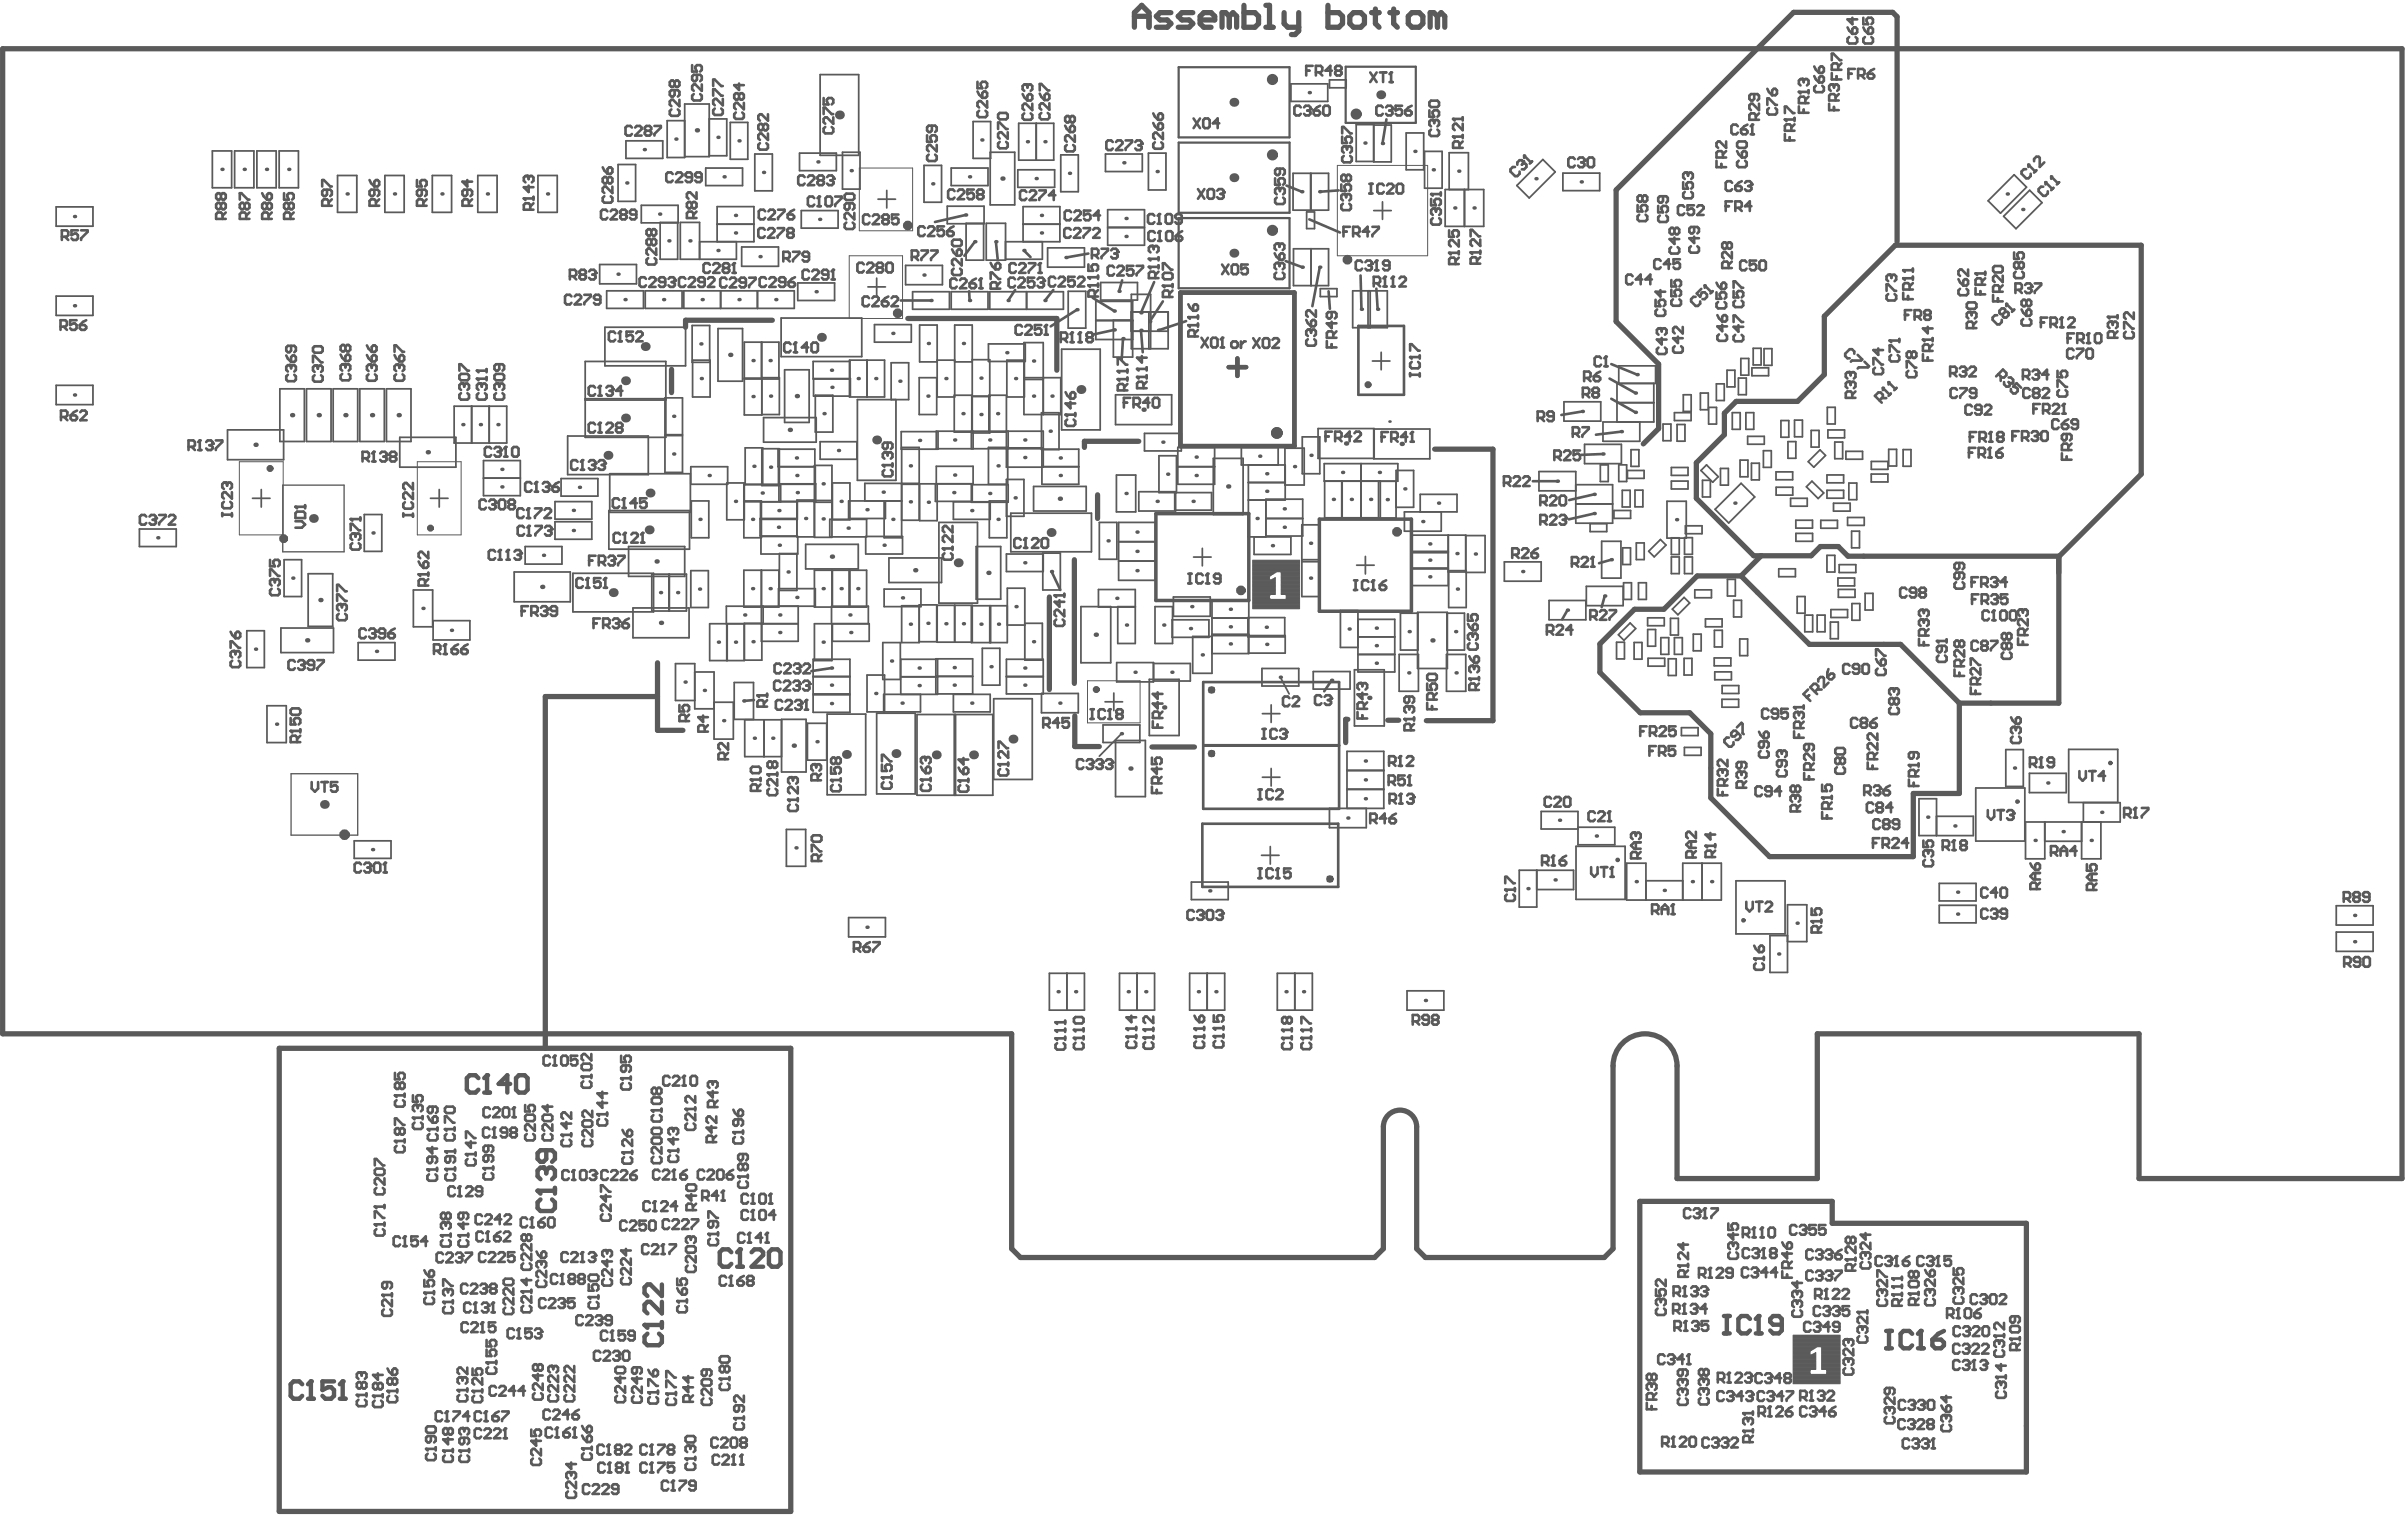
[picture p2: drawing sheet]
<svg xmlns="http://www.w3.org/2000/svg" width="457mm" height="288mm" viewBox="0 0 457 288" stroke-linecap="round" stroke-linejoin="round" font-family="sans-serif">
<g fill="none" stroke="#5a5a5a" stroke-width=".33">
<path d="M270.4 35.7h3.3M270.4 28.7h3.3M296.6 32.9v3.3M303.6 32.9v3.3M377.3 38.1l2.4 2.4M380.3 41l2.3 2.4M306.9 72.8v3.6M313.9 72.8v3.6M317.8 78.3h3.2v1.5h-3.2zM319.5 74.9h1.5M319.5 78.1h1.5M322.7 77.7h1.5"/>
<path d="M322.7 74.6h1.5M324.3 77.3h1.5M325.8 72.8h1.5v3.2h-1.5zM328.8 78.3v3.2M329.9 71.7h1.5v3.2h-1.5zM330.3 78.3v3.2M330.4 71.2h1.5M330.4 68h1.5M331.4 78.3h1.5v3.2h-1.5zM332.8 66.1h1.5v3.2h-1.5zM334.8 66.2v3.1M336.3 66.2v3.1"/>
<path d="M338 79.8h1.5v3.2h-1.5zM340.6 79.7h1.5v3.2h-1.5zM346.8 77.3h1.5M261.6 91.3h3.4M261.6 98.3h3.4M269.6 93.8v3.3M276.5 93.8v3.3M299.1 92v3.6M301.8 99.4v1.5M303.7 91.4h1.5M303.7 88.2h1.5M304.2 80.1v3.6"/>
<path d="M305 99.4v1.5M306.1 92v3.6M307.9 93v3.2M309.4 93v3.2M309.6 85.3h1.5v3.2h-1.5zM310.3 93h1.5v3.2h-1.5zM311.2 80.1v3.6M312 89.3v1.5M316.4 95.1h3.7M317.1 80.5v3.1M317.2 88.7h3.2v1.5h-3.2zM317.2 91.3h3.2v1.5h-3.2z"/>
<path d="M318.3 80.6h1.5v3.1h-1.5zM319.9 99.8v1.5M322.8 89.3l1.1-1.1 2.2 2.3M323 99.8v1.5M323.1 94.3h1.5M324.3 80.5h1.5M326.5 92.1h1.5M326.5 88.9h1.5M330.3 87.3h1.5v3.2h-1.5zM330.5 91.7l2.5 2.6M331.7 82.8h3.2M332.4 87.9h1.5"/>
<path d="M334.7 85.5v3.2M336.2 85.5v3.2M337.1 89.5h3.1M337.1 92.5h3.2v1.5h-3.2zM339.4 83.8h1.5M339.4 87h1.5M339.9 94.6v1.5M340.8 98.7v1.5M343 94.6v1.5M343.8 84.8h1.5M343.8 81.7h1.5M343.9 91.3l2.2 2.2-1 1.1-2.2-2.2z"/>
<path d="M344 98.7v1.5M345.4 85.4l1.1 1-2.2 2.3-1.1-1.1zM345.6 98.7h3.1v1.5h-3.1zM346.8 93v1.5M346.8 80.5h1.5M346.9 81.6v1.5M348 95.5v1.5M349.9 93v1.5M350.1 81.6v1.5M350.4 85.6h3.1v1.5h-3.1zM350.7 98.2h3.1v1.5h-3.1zM350.9 91.7h1.5v3.1h-1.5z"/>
<path d="M351.2 95.5v1.5M355.2 87.6v1.5M358.3 87.6v1.5M358.5 85.3h1.5v3.1h-1.5zM361.2 85.3v3.2M267.9 107.8v3.3M269.1 116.2h5.6M285.5 106.6v3.7M292.5 106.6v3.7M294 114v3.6M301 114v3.6M304 109.7h3.7"/>
<path d="M304 102.7h3.7M310.6 106.2h1.5M310.6 103h1.5M311 113.7h1.5M311 110.6h1.5M312.7 119.5h1.5v3.1h-1.5zM316.4 102.1h3.7M317.1 117.3h1.5M317.2 105.7h1.5v3.2h-1.5zM317.2 105.2h1.5M317.2 102.1h1.5M319.6 113.4l1.1 1-2.2 2.3-1.1-1.1z"/>
<path d="M319.7 105.7h1.5v3.2h-1.5zM319.7 105.2h1.5M319.7 102h1.5M321.7 111.9v1.5M323.7 118.9h3.2M323.7 117.4h3.2M324.8 111.9v1.5M325.4 119.6h1.5v3.2h-1.5zM330.5 113.9v3.2M337.6 107.9h3.2v1.5h-3.2zM340.9 101.2v1.5M341.1 113.2v3.2"/>
<path d="M344 101.2v1.5M344.9 119.9h1.5M344.9 116.7h1.5M346.8 105.4h1.5v3.1h-1.5zM347.5 115.7v1.5M348.8 109.7v1.5M348.9 111.8v1.5M349.1 107.1v1.5M350.7 115.7v1.5M351.4 100.8h1.5v3.2h-1.5zM351.5 114.5h1.5v3.2h-1.5zM352 109.7v1.5"/>
<path d="M352.1 111.8v1.5M352.2 107.1v1.5M354 112.6h1.5v3.2h-1.5zM264.7 120.9v3.3M269.1 126.9h5.6M306.8 121.9h1.5M307.2 120.5l1 1M310.2 125.1h1.4M310.2 121.9h1.4M315.2 121v3.2M316.6 128.2h1.5M316.7 121v3.2"/>
<path d="M317.1 120.5h1.5M317.8 121h1.5v3.2h-1.5zM319.6 128.1h1.5M321.4 120.3v3.2M322.9 120.3v3.2M325.4 126.4h3.1M325.5 127.5h3.1v1.5h-3.1zM326.8 132.7v1.5M330 132.7v1.5M330.2 121.3h1.5v3.1h-1.5zM347.4 121.2h1.5M262.6 146.2v3.6"/>
<path d="M292.5 154v3.3M299.5 154v3.3M319.7 141.8v1.5M322.9 141.8v1.5M364.2 151.6h3.4M384.4 156h3.7M385.2 146.7v3.7M392.2 146.7v3.7M395.4 152.3v3.7M402.4 152.3v3.7M312.4 167.1v3.7M319.4 167.1v3.7"/>
<path d="M323 170.8h3.7M323 163.8h3.7M368.1 167.6v3.4M375.1 167.6v3.4M384.4 163h3.7M267.1 188v3.7M274 188v3.7"/>
</g>
<path d="M327.3 78.4v4.1M332.9 105.5h1.4l-3.9 3.8M350.7 105.5h3M390.8 105.6v3.1M263.4 136.7h2.1M357.6 122.3h3.1M324.7 145.7v5.7M268.9 237l1.6 1.6M306.2 237l-1.7 1.6M347.8 228v4.1" fill="none" stroke="#5a5a5a" stroke-width="1"/>
<g fill="none" stroke="#5a5a5a" stroke-width=".19">
<path d="M343.7 257.1h.9M344 257h.6M344.1 256.9h.5M344.3 256.8h.3M344.5 256.7h.1M344.6 256.7h.1M345.7 255.6h3.5M345.7 258.3h3.5M345.7 258.2h3.5M345.7 258.4h3.5M345.7 258h3.5M345.7 257.9h3.5"/>
<path d="M345.7 258.1h3.5M345.7 258.9h3.5M345.7 258.8h3.5M345.7 259h3.5M345.7 258.6h3.5M345.7 258.5h3.5M345.7 258.7h3.5M345.7 259.4h3.5M345.7 259.6h3.5M345.7 259.5h3.5M345.7 259.2h3.5M345.7 259.1h3.5"/>
<path d="M345.7 259.3h3.5M345.7 259.8h3.5M345.7 259.7h3.5M345.7 259.9h3.5M345.7 257.2h3.5M345.7 257.1h3.5M345.7 257.3h3.5M345.7 256.9h3.5M345.7 256.8h3.5M345.7 257h3.5M345.7 257.8h3.5M345.7 257.7h3.5"/>
<path d="M345.7 257.5h3.5M345.7 257.4h3.5M345.7 257.6h3.5M345.7 256.1h3.5M345.7 256h3.5M345.7 256.2h3.5M345.7 255.8h3.5M345.7 255.7h3.5M345.7 255.9h3.5M345.7 256.7h3.5M345.7 256.6h3.5M345.7 256.4h3.5"/>
<path d="M345.7 256.3h3.5M345.7 256.5h3.5M346.7 260h2.5M346.7 260.6h2.5M346.7 260.5h2.5M346.7 260.7h2.5M346.7 260.1h2.5M346.8 260.4h2.4M346.8 260.3h2.4"/>
</g>
<path d="M300.3 78.1l-4 .6M307.7 81.9l-4.8 .6M297.5 115.8l-1 1.7M304.6 113.1l-.6 2.1M305.8 106.2l-2.3 .7" fill="none" stroke="#5a5a5a" stroke-width=".5"/>
<circle cx="263.7" cy="80" r=".25" fill="#5a5a5a"/>
<g fill="none" stroke="#5a5a5a" stroke-width=".33">
<path d="M155.7 14.2h7.3v15.3h-7.3zM245 15.9h7v3.3h-7zM252.3 15.2h3.2v1.5h-3.2zM10.7 39.3h6.9v3.6h-6.9zM40.3 28.6h3.7v7h-3.7zM44.5 28.6h3.7v7h-3.7zM48.8 28.6h3.6v7h-3.6zM53 28.6h3.6v7h-3.6zM64.1 33.3h3.6v7h-3.6zM73 33.3h3.7v7h-3.7zM82.1 33.3h3.6v7h-3.6zM90.7 33.3h3.6v7h-3.6z"/>
<path d="M102.1 33.3h3.7v7h-3.7zM117.3 31.2h3.3v7h-3.3zM118.8 26.7h7v3.4h-7zM121.7 39h7v3.3h-7zM130 22.9h-3.4v7h3.4v-10.2h4.6v10h-4.6M133.9 31.9h7v3.3h-7zM134.6 22.6h3.3v7h-3.3M138.6 23.2h3.3v7h-3.3zM143.3 29.2h3.3v7h-3.3zM151.8 29.1h6.9v3.3h-6.9zM152.1 40h7v3.3h-7zM159.9 28.9h3.3v7h-3.3z"/>
<path d="M166.6 37.8h3.4M168.3 36.1v3.4M175.4 31.4h3.3v7h-3.3zM179.8 39.1h7v3.4h-7zM180.5 31.9h7v3.3h-7zM184.7 23.1h3.3v7h-3.3zM187.9 28.9h4.7v10h-4.7zM193.2 32.2h7v3.4h-7zM193.3 23.4h6.7v7h-6.7zM196.7 23.4v7M201.3 29.4h3.4v7h-3.4zM209.8 29.2h7v3.4h-7z"/>
<path d="M210.2 39.8h7v3.3h-7zM218 29.1h3.3v6.9h-3.3zM245.4 32.9h3.3v7h-3.3zM248.8 32.9h3.4v7h-3.4zM260.7 23.7h3.4v7h-3.4v-7.1h-3.3v7h3.3M260.7 40h3.4M262.4 38.3v3.3M266.9 25.2h3.3v7h-3.3zM270.4 28.7v7M273.7 28.7v7M274.3 36h7.3v7h-7.3zM275 36v-7h3.7v7"/>
<path d="M278 36v7M292.8 30.3l2.4 2.3-5 5-2.3-2.4zM296.6 32.9h7M296.6 36.2h7M377.3 38.1l5-4.9 2.3 2.3-4.9 5M10.7 56.2h6.9v3.7h-6.9zM113.8 50.2h7v3.7h-7zM115.1 55.2h7v3.3h-7zM122.5 55.2h7v3.3h-7zM125.3 42.2h3.3v7h-3.3zM129.8 55.2h21v3.3h-21zM132.8 45.9h10.3v-6.7h-7v6.7"/>
<path d="M136.1 42.5h7M136.8 55.2v3.3M139.8 45.9v3.3h-10.7v-7h3.7v7M140.8 46.9h7v3.6h-7zM143.8 55.2v3.3M151.4 53.7h7v3.3h-7zM164.7 54.4h3.4M166.4 52.8v3.3M171.9 50.4h7v3.6h-7zM173.2 55.4h7v3.3h-7zM180.5 55.4h7v3.3h-7zM183.4 42.4h3.3v7h-3.3z"/>
<path d="M187.2 42.4h3.7v7h-3.7zM187.9 55.4h13.9v3.3h-13.9zM190.9 45.9h10.3v-6.7h-7v6.7M194.2 42.5h7M194.8 55.4v3.3M197.8 45.9v3.3h-6.9M198.8 47h7v3.7h-7zM202.7 55.3h3.4v7h-3.4zM208.9 53.6h7v3.3h-7zM210.2 43.2h7v3.3h-7zM214.7 59.2h7v7h-7v-10.3h3.7v10.3M218.1 59.2v7"/>
<path d="M245.5 47.2h6.7v7h-6.7zM248 40.2h1.5v3.2h-1.5zM248.8 47.2v7M250.6 54.8h3.2v1.5h-3.2zM256.7 55.2h6.6v7h-6.6zM259.7 55.2v7M260.1 55.2v7M380.3 41l4.9-4.9 2.4 2.4-5 4.9M10.7 73.1h6.9v3.7h-6.9zM53.1 73.8h4.7v10h-4.7zM58.2 73.8h4.6v10h-4.6zM63.2 73.8h4.7v10h-4.7z"/>
<path d="M68.3 73.8h4.6v10h-4.6zM73.3 73.8h4.7v10h-4.7zM86.2 77.1h10v7h-10zM89.5 77.1v7M92.8 77.1v7M111.1 68.6h15.3v14.4h-15.3zM111.1 75.7h15.3M111.1 75.9h15.3M114.8 62.1h15.3v7.3h-15.3zM126.2 75.5h3.3v7h-3.3zM131.4 61.8h3.3v7h-3.3zM131.5 68.3h3.3v7h-3.3z"/>
<path d="M136.3 62.3h4.6v10h-4.6zM141.3 71.8h3.3M144.5 64.9v7M144.6 71.7h3.3v7h-3.3M144.6 64.9v13.8h-3.3v-13.8h6.5v7h-6.5M144.9 79.2h10v4.7h-10zM148.3 60.4h15.3v7.3h-15.3zM148.9 70.2h4.7v10h-4.7zM154.3 68.6h7v3.3h-7zM154.4 71.8h7v3.4h-7zM154.7 75h3.4v7h-3.4zM161.2 68.3h6.7v7h-6.7z"/>
<path d="M164.6 68.3v7M166 61.6h7v3.3h-7zM169.1 75.8v-7h3.4v7h-9.8v15.3h7.4v-15.3M174.5 71.7h3.3v7h-3.3zM177.9 68.3h3.3M181.1 75h3.3v7h-3.3zM181.2 68.7h3.3M184.5 68.3h3.4v13.9h-3.4v-20.5h-3.3v13.6h-3.3v-13.6h-3.4v7h3.4M184.5 75.2h3.4M187.6 65.3h7v3.3h-7zM191.1 68.3h3.3v7h-3.3zM194.3 71.7h7v7h-7v-13.7h3.7v13.7"/>
<path d="M194.3 72h3.7M197.7 78.3h3.3v7h-3.3zM201.5 66.3h7.3v15.3h-7.3zM208 60.8h7M208 60.9h7M211.3 60.8v7h3.7v-10.6h-7v7.2h7M211.7 74.9h10.7v5.7h-10.7zM214.7 62.8h7M260.5 68.5h3.3M262.1 66.8v3.4M296.8 76.2h7v3.7h-7zM306.9 72.8h7.3v-3.4h-7v3.4"/>
<path d="M319.5 74.9v3.2M321 74.9v3.2M322.7 74.6v3.1M324.2 74.6v3.1M324.3 77.3v3.2M325.8 77.3v3.2M327.8 70.3h1.5v3.1h-1.5zM328.8 78.3h1.5M330.4 68v3.2M331.9 68v3.2M332.5 69.8h3.2v1.5h-3.2zM334.8 69.3h1.5"/>
<path d="M334.8 66.2h1.5M346.8 77.3v3.2M348.3 77.3v3.2M43.2 81.6h10.6v5.6h-10.6zM47.9 94.6h3.4M49.6 92.9v3.3M69.1 97.6h3.4v7h-3.4zM75.9 83h10.6v5.6h-10.6zM81.7 94.6h3.3M83.4 92.9v3.3M91.8 87.4h7v6.7h-7zM91.8 90.7h7"/>
<path d="M105.3 95.2h7v3.3h-7zM105.3 99h7v3.3h-7zM106.5 90.8h7v3.3h-7zM107.7 82.7h15.3v7.4h-15.3zM115.6 96.9h15.3v7.3h-15.3zM115.7 89.9h15.3v7.3h-15.3zM126.2 82.7h3.3v6.9h-3.3zM131.1 88.6h7v3.3h-7zM131.2 95.1h3.3v6.9h-3.3zM137.9 91.6h3.4v7h-3.4zM141.2 95.2h10.1v3.4h-7v-3.4M141.4 85h3.4v7h-3.4z"/>
<path d="M144.6 85.2h3.3v6.9h-3.3zM147.8 88.6v3.3M147.8 91.8h7v3.3h-7zM148.2 91.9v3.3M151.3 98.4h-7v3.3h7M154.6 94.9h-3.3v7h3.3M154.6 88.3h3.3v13.7h-3.3zM154.6 95h3.3M154.6 95.3h3.3M154.7 88.6v-3.4h-7v3.4h7v3.3h-13.5v10.1h3.3v-6.9h-3.3M155.7 83.8h6.9v3.4h-6.9zM157.5 98.6h7v3.3h-7z"/>
<path d="M158 91.6h3.3v7h-3.3zM167.8 95.1v6.9h3.3v-17.1h3.4v13.8h-3.4M168.1 95.1v3.3h-7v-3.3h10M171.1 81.9h6.9v3.3h-6.9zM171.1 91.9h3.4M174.5 91.7h-10.4v3.4M177.5 91.8v3.3h7v-3.3M177.7 91.8v-3.3h7v3.3h-10.2v7h3.4v-7M178.2 99.1h7.3v15.3h-7.3zM181 95.2h6.9v3.4h-6.9zM184.4 92h6.9v3.3h-6.9zM184.4 81.8v3.4"/>
<path d="M184.7 81.8v3.4M187.6 84.9h3.7v7h-3.7zM187.8 95.1h3.3v6.9h-3.3zM191 82h-3.3v-7h3.3v13.6h7v-6.8h-20.3v3.4h20.3M191 91h3.3v7h-3.3zM191 85h7M191.3 81.8v3.4M191.8 97.4h15.4v7.3h-15.4zM196.2 92.3h10v4.7h-10zM197.8 85.2h6.9v6.7h-6.9zM197.8 88.6h6.9M208.7 99.1h3.3v7h-3.3z"/>
<path d="M211.9 90.1h3.7v7h-3.7zM212.3 99.1h7v11h-7zM216.1 93.3h7v3.7h-7zM217.2 82.2h7v3.4h-7zM223 93.5v3.3h7v-3.3h-10v-7h3.3v7M223.5 84.9h7v7h-7zM223.5 88.6h7M230.3 87h5.6v10.6h-5.6zM236.9 88.2v13.7h8.1v3.3h-7v-3.3M236.9 91.6h7M240.3 98.4h7M242.6 88.2v-3.3h-7v3.3h8.3v6.7h-7"/>
<path d="M243.9 85h3.6v7h-3.6zM247.1 99.6h3.3v13.6h-3.3zM247.2 82.9h3.3v7h-3.3zM250.2 81.3h10.6v5.7h-10.6zM251.3 88h14v3.3h-14zM251.4 91.3v7h10.6v-7M254.7 91.3v7M258.3 88v10.3M260.7 81.4h10.7v5.7h-10.7zM261.6 91.3v7M265 96.3h3.3v-7h-3.3v9M269.6 93.8h6.9"/>
<path d="M273.5 97.1v3.7h-6.9v-3.7h9.9M292.1 89.5h7v3.6h-7zM299.1 92h7M299.1 95.6h7M299.1 95.6h7v3.7h-7zM300.7 84.3h7v3.7h-7zM301.8 99.4h3.2M303.7 88.2v3.2M304.2 80.1h9.7v-3.7h-7v3.7M304.2 83.7h7M305.2 88.2v3.2M306.3 96.9h3.2v1.5h-3.2z"/>
<path d="M307.2 88.2h1.5v3.2h-1.5zM307.9 93h1.5M307.9 96.2h1.5M312 89.3h-3.1v1.5h3.1M316.4 95.1v7M317.1 80.5h-1.5v3.1h1.5M319.9 99.8h3.1M320.1 95.1v7M322.8 89.3l2.3 2.2 1-1M323.1 94.3v-3.2h1.5v3.2M326.5 88.9v3.2M328 88.9v3.2"/>
<path d="M328.8 81.5h1.5M330.5 91.7l-5 5 2.6 2.5 4.9-4.9M331.7 82.8v1.5h3.2v-1.5M332.4 87.9v3.2h1.5v-3.2M334.7 88.7h1.5M334.7 85.5h1.5M337.1 89.5v1.5h3.1v-1.5M339.4 83.8v3.2M339.9 94.6h3.1M339.9 96.1h3.1M340.8 98.7h3.2M340.9 83.8v3.2"/>
<path d="M343.8 81.7v3.1M345.3 81.7v3.1M346.8 90.1h3.1v1.5h-3.1zM346.8 94.5h3.1M346.8 93h3.1M346.9 83.1h3.2M346.9 81.6h3.2M348 95.5h3.2M348 97h3.2M348.2 83.9h1.5v3.1h-1.5zM355.2 90h3.1v1.5h-3.1zM355.2 87.6h3.1"/>
<path d="M355.2 89.1h3.1M361.2 85.3h1.5v3.2h-1.5M26.5 100.4h6.9v3.3h-6.9zM46.8 119.7h3.4v7h-3.4zM53.3 119.2h10v4.6h-10zM53.9 106.2h3.3v7h-3.3zM58.5 108.9h4.6v10h-4.6zM78.5 112h3.6v6.9h-3.6zM82.2 117.8h7v3.6h-7zM97.6 108.5h10.6v5.7h-10.6zM99.7 103.7h7v3.3h-7zM108.7 108.8h15.3v7.3h-15.3z"/>
<path d="M119.3 103.7h10.7v5.7h-10.7zM120.1 115.4h10.7v5.6h-10.7zM123.7 109h6.6v6.9h-6.6zM127 109v6.9M131.1 108.3h3.3v7h-3.3zM137.9 118.4v7M138 118.4v7M141.2 108.2h6.6v7h-6.6zM144.4 101.8h7v3.3h-7zM144.5 108.2v13.5h7v-6.7M144.8 115v3.4M147.8 115v-3.3h6.9v3.3h-16.8v3.4"/>
<path d="M147.9 105h3.4v7h-3.4zM151.5 118.4h-16.8v7h6.6v-7.1h3.3v7h-3.3M152.9 103.3h10v4.7h-10zM154.6 108.2h3.3v7h-3.3zM157.8 118.4v-3.4h7v3.4M157.9 118.4v7h-3.3v-7h10.4v3.3h-7v-3.3M158 108.2h6.5v7h-6.5zM161.2 108.2v7M161.3 108.2v7M164.3 101.8h7v3.3h-7zM167.8 111.8h7v3.3h-7zM168.7 105.9h10v4.6h-10z"/>
<path d="M174.5 114.9h-3.4v7h3.4v-7.1h3.3v7h-3.3M177.9 114.9h6.6v7h-6.6zM181.2 114.9v7M185.3 103.7h4.6v10h-4.6zM187.9 114.9v7M188 114.9v7M191 105.1h7v3.4h-7zM191.2 114.9h-6.8v7h6.8v-10.3h3.3v13.7h3.3v-7h-3.3M191.2 118.6h3.3M197.9 105h3.3v7h-3.3zM205.2 115.1h5.6v10.7h-5.6zM212.3 106.5h7"/>
<path d="M212.3 102.8h7M215.5 115.1h-3.4v7h3.4v-10.2h-7v3.3h7M219.2 115.1h3.3v7h-3.3zM222.5 117.6h7v3.3h-7zM222.7 113.3h7v3.6h-7zM226.5 105.7h3.4M228.2 104v3.4M230 117.3h7M236.9 117.2h6.9v3.7h-6.9zM240.3 101.7h7v-7h-7v7.2M247.1 106.2h3.3M247.1 106.6h3.3"/>
<path d="M257.5 107.3h3.3M257.7 117.5h7v3.4h-7M259.2 105.6v3.3M265.8 116.4h3.3v7h-3.3zM267.9 104.6h7M267.9 104.9h7M267.9 107.8h7M269.1 116.2v10.7M274.6 116.4h3.4v7h-3.4zM274.7 116.2v10.7M274.9 108.5h3.3M274.9 101.5v9.6h-7"/>
<path d="M275 108.3h3.3v7h-3.3zM278.2 101.6h3.7v7h-3.7v-7.1h-10.3v6.5h7M285.5 110.3h7M285.5 106.6h7M294 114h7M294 117.6h7M301.1 111.3h7v3.6h-7zM301.8 100.9h3.2M304 102.7v7M307.7 102.7v7M308 104h1.5v3.1h-1.5zM308.2 110.6h1.5v3.1h-1.5z"/>
<path d="M310.6 103v3.2M311 110.6v3.1M312.1 103v3.2M312.5 110.6v3.1M312.7 117.2h3.2v1.5h-3.2zM315.2 102.4l1 1-2.2 2.3-1.1-1.1zM317.1 117.3v3.2M317.2 102.1v3.1M318.6 117.3v3.2M318.7 102.1v3.1M319.7 102v3.2M319.9 101.3h3.1"/>
<path d="M321.2 102v3.2M321.7 113.4h3.1M321.7 111.9h3.1M323.7 117.4v1.5M326.9 117.4v1.5M327.9 109.9h1.5v3.2h-1.5zM330.5 113.9h-1.5v3.2h1.5M340.8 100.2h3.2M340.9 101.2h3.1M340.9 102.7h3.1M341.1 113.2h1.5v3.2h-1.5M342.5 116.7h1.5v3.2h-1.5z"/>
<path d="M344.9 116.7v3.2M346.4 116.7v3.2M347.5 117.2h3.2M347.5 115.7h3.2M348.8 111.2h3.2M348.8 109.7h3.2M348.9 113.3h3.2M348.9 111.8h3.2M349.1 108.6h3.1M349.1 107.1h3.1M50.7 133.9h3.6v7h-3.6zM68 121.9h7v3.4h-7z"/>
<path d="M131.9 127.5h3.6v12.8h3.7v-7h-3.7M131.9 132.9h-3.7v-7h3.7v8.6h3.6M139.4 129.5h3.6v7h-3.6zM145 136.6v7M148.3 136.5h4.7v10h-4.7zM148.3 136.6h-6.9v7h6.9M153.2 137.3h3.7v6.9h-3.7zM154.3 125.1h7v6.6h-7zM154.3 131.8h7v3.4h-7zM154.3 128.3h7M154.3 128.4h7M157 135.5h7.3v15.3h-7.3z"/>
<path d="M166.4 135.3h7.3v15.4h-7.3zM167.6 121.9h3.3v7h-3.3zM171 131.8v-6.7h7v6.7h-10.3v3.3M171 128.4h7M174 135.6h14.4v15.3h-14.4zM174.7 131.8v3.3h-10.1v-7h3.3v7M177.6 125h7v6.7h-7zM177.6 128.3h7M181 131.8h6.9v3.3h-6.9zM181.1 135.6v15.3M181.4 135.6v15.3M186.4 123h3.4v7h-3.4z"/>
<path d="M188.6 132.6h7.3v15.3h-7.3zM191 125.1h7v6.6h-7zM191 128.3h7M191 128.4h7M197.7 131.6h7v3.7h-7zM209.4 137.6h6.9v3.3h-6.9zM209.7 133.2h3.4M211.4 131.5v3.3M211.9 125.7h7v3.7h-7zM212.8 139.2l-4.1 4.3M218.1 128.9h5.7v10.7h-5.7zM218.9 125.9h7v3.3h-7"/>
<path d="M230 120.6h13.9v3.3h-7v-3.3M230 120.8h-3.6v7h3.6v-13.8h7v10h-7M230 120.4h7M239.5 126.9h7v3.3h-7zM239.6 135.4h3.3M241.3 133.8v3.3M243 128.5l1.7 3.2M249.3 127.4h6.9v3.4h-6.9zM257.1 127.1h5.6v10.7h-5.6zM257.7 122.9h-3.3v-7h3.3v11.6h7v-3.3h-7M265.6 124.2h3.6v7h-3.6zM274.5 124.2h3.7v7h-3.7z"/>
<path d="M306.8 121.9v3.1h1.5v-3.1M307.2 120.5l2.2-2.3 1.1 1.1-2.3 2.2M310.2 121.9v3.2M311.6 121.9v3.2M312.8 124.9h3.2v1.5h-3.2zM315.2 124.2h1.5M315.2 121h1.5M316.6 128.2v-3.2h1.5v3.2M319.1 138.1h3.2v1.5h-3.2zM319.6 128.1v-3.2h1.5v3.2M321.4 123.5h1.5M321.4 120.3h1.5"/>
<path d="M325.4 126.4v-1.5h3.1v1.5M326.8 132.7h3.2M326.8 134.2h3.2M326.9 130.1h3.1v1.5h-3.1zM347.4 121.2v-3.2h1.5v3.2M67.2 159.6h7v3.3h-7zM149.3 157.4h3.6v7h-3.6zM211.7 140.5h5.7v10.7h-5.7zM239.6 147.5h3.3M241.3 145.8v3.4M255.7 149.7h6.9v3.7h-10.3v3.7h7v-3.7M255.7 146.2h6.9v-3.6h-6.9v10.8"/>
<path d="M255.7 149.8h6.9M255.7 146.2h6.9M292.5 154h7M292.5 157.3h7M299.5 157h7v3.3h-7zM319.7 143.3h3.2M319.7 141.8h3.2M364.2 151.6v7h10.3v-3.7h-7M367.6 151.6l-.1 7M375 149.5h9.3v10.1h-9.3zM380.7 142.2h3.3v7h-3.3zM384.4 156v7"/>
<path d="M385.2 146.7h7M385.2 150.4h7M388.1 159.6h7M392.6 142.2h9.4v10.1h-9.4zM395.1 156v7h3.6v-7M395.4 152.3h7M402.4 156h-14.3v7M161.1 174.1h7v3.7h-7zM226.1 167.4h7v3.3h-7zM239.4 162.3h3.4M241.1 160.6v3.4M291.7 165.1v7h-3.3v-7h10.3v3.7h-7"/>
<path d="M299.1 160.6h9.3v10.1h-9.3zM312.4 170.8v-7h-3.7v7h14.3v-7h-3.6v7M312.4 167.1h7M326.7 163.8v7M329.5 167.1h9.3v10.1h-9.3zM339.3 177.5h-3.4v7h3.4v-12.8h3.6v7h-3.6M368.1 171.8h7v3.3h-7zM368.1 171h7M368.1 167.6h7M443.4 171.9h7v3.6h-7zM443.4 176.9h7v3.6h-7zM199.2 184.7h6.6v7h-6.6z"/>
<path d="M202.5 184.7v7M212.5 184.7h6.6v7h-6.6zM215.8 184.7v7M225.8 184.7h6.6v7h-6.6zM229.1 184.7v7M242.4 184.7h6.7v7h-6.7zM245.8 184.7v7M267.1 191.7h6.9M267.1 188h6.9"/>
</g>
<g fill="none" stroke="#5a5a5a" stroke-width="1">
<path d="M360.1 45.9v-42.7l-.9-.9h-18.8l-33.7 33.7v25l8.1 8.1v12.2l-2.9 2.9M127.5 70.1v4.4M146.6 60.8h-16.5v1.3M172.3 60.4h28.3v9.9M327.3 78.4l2.2-2.2h11.7l5.1-5.1v-11.1l13.4-13.5h46.7v43.5l-15.6 15.6M208.3 93.9v4.5M216.1 83.7h-10.3v1.2M272.3 85.2h11.1v51.6h-12.7M327.3 82.5l-5.3 5.3v6.8l10.9 10.9M199.2 113.3v17.5M203.9 106.2v23.5M334.3 105.5h9.5l1.7-1.8h3.4l1.8 1.8"/>
<path d="M353.7 105.5h37.1v27.9h-18.9M124.8 125.8v12.8h4.8M124.8 132.2h-21.3v66.7M204 135.8v5.9h4.7M255.8 136.5h-.4v4.4M357.6 122.3h-14.2l-13-13h-8.3l-6.3 6.3h-5.6l-6.5 6.6v5.4l7.6 7.7h9.4l4 4v6.4M360.7 122.3l11.2 11.1M371.9 133.4v17.2h-8.8v12h-27.2l-11.2-11.2M218.6 141.7h8.1M53 198.9h97.1v87.9h-97.1zM268.9 213.8v23.2M306.2 202.3v34.7"/>
<path d="M318.3 202.3v21.3h26.6v-27.4h61.1v27.4h49.9v-214.4h-455.4v187h191.5v40.8l1.7 1.6h67.2l1.7-1.6v-23.2M270.5 238.6h34M347.8 228h-36.6v51.3h73.4v-47.2h-36.8"/>
</g>
<g fill="none" stroke="#5a5a5a" stroke-width=".5">
<path d="M244.2 35.2l2.9 1.2M254.1 36.1l-3.6 .3M263.1 22.6l-.7 4.6M171 57h5.7M183.3 40.8l-5.8 1.3M183.9 55.3l.1 1.7M185 45.9l-2 2.6M189 45.9l.4 3.2M192.7 55l-1.4 2M194.3 47.5l1.3 1.3M199.9 55l-1.6 2M204.4 58.8l-5 3.1"/>
<path d="M206.6 48.1l-4.3 .8M207.4 56.5l4.1 2.5M213 53.2l-.6 2.1M219.1 53.5l-2.5 5.9M220.7 57.2l-2.5 3.8M244 49.5l3.2 1.2M248.5 41.6l5.8 2.5M250.5 50.7l-1.4 7.4M252.2 55.3l.2 3.3M258.2 52.3l.2 6.4M261.2 54.8l.3 3.9M211.5 62.6l-4.2 .9"/>
<path d="M213.1 64.3l-.2 4M216.6 62.7l.3 4.1M225.1 60.9l-5.2 1.8M257.8 61.8h8.7v13.1h-8.7zM305.5 71.8l4.9 2.8M305.8 75.7l4.6 2.5M305.8 69.1l4.9 2M390.5 70.4v1.2h.9l-.3-.6v-.3l.3-.3h.6l.3 .3v.6l-.3 .3M390.5 73.4v-1.2h.3l1.2 1.2h.3M390.8 74l-.3 .3v.6l.3 .3h1.2l.3-.3v-.6l-.3-.3M290.9 91.3h4.7M302.6 93.8l-4.8 1.1"/>
<path d="M302.6 97.5l-4.8 1.1M304.2 86.2l-4.1 .1M199.6 108.5l1.6 3.5M143.1 132.8l-1.9 .2M157.8 126.8l-3.8 .6M228.4 129.4h25.8v12h-25.8zM252.7 129.1l-1.4 2.1M228.2 156.3h25.8v12h-25.8zM228.4 141.5h25.8v12h-25.8zM379.2 264l-.3 .3v.7l.3 .3h1.2l.3-.3v-.7l-.3-.3M379.5 262.2h-.3l-.3 .3v.6l.3 .3"/>
</g>
<g fill="none" stroke="#5a5a5a" stroke-width=".19">
<path d="M163.1 31.9h10.1v11.9h-10.1zM253.8 31.4h17.2v17.1h-17.2zM161.2 48.5h10.1v11.9h-10.1zM45.4 87.6h8.3v13.9h-8.3zM79.2 87.6h8.3v13.9h-8.3zM237.8 113.4h3.2M237.8 113.2h3.2M237.8 113.3h3.2M237.8 113.7h3.3M237.8 113.5h3.2M237.8 113.6h3.3M237.8 112.8h4.3"/>
<path d="M237.8 112.6h4.3M237.8 112.7h4.3M237.8 113.1h3.2M237.8 112.9h3.3M237.8 113h3.3M237.8 112.2h4.3M237.8 112.1h4.3M237.8 112.5h4.3M237.8 112.3h4.3M237.8 112.4h4.3M237.8 111.6h4.3M237.8 111.5h4.3"/>
<path d="M237.8 111.9h4.3M237.8 112h4.3M237.8 111.7h4.3M237.8 111.8h4.3M237.8 109.9h3.2M237.8 109.8h3.2M237.8 109.7h3.2M237.8 109.6h3.2M237.8 109.4h3.2M237.8 109.3h3.3M237.8 109.5h3.2M237.8 108.8h4"/>
<path d="M237.8 108.7h4.3M237.8 108.8h4.2M237.8 109.1h3.6M237.8 109.2h3.5M237.8 108.9h3.9M237.8 109h3.8M237.8 110.5h4.3M237.8 110.4h4.3M237.8 110.8h4.3M237.8 110.6h4.3M237.8 110.7h4.3M237.8 110.2h4.3"/>
<path d="M237.8 110.3h4.3M237.8 110h3.3M237.8 110.1h4.3M237.8 108.6h4.4M237.8 111h4.3M237.8 110.9h4.3M237.8 111.3h4.3M237.8 111.1h4.3M237.8 111.2h4.3M237.8 111.4h4.3M237.8 115.1h8.9M237.8 114h8.9"/>
<path d="M237.8 113.8h8.9M237.8 113.9h8.9M237.8 114.3h8.9M237.8 114.1h8.9M237.8 114.2h8.9M237.8 113.7h8.9M237.8 115.2h8.9M237.8 114.9h8.9M237.8 115h8.9M237.8 115.4h8.9M237.8 115.5h8.9M237.8 115.3h8.9"/>
<path d="M237.8 114.5h8.9M237.8 114.4h8.9M237.8 114.8h8.9M237.8 114.6h8.9M237.8 114.7h8.9M237.8 108.2h8.9M237.8 108.1h8.9M237.8 108.5h8.9M237.8 108.3h8.9M237.8 108.4h8.9M237.8 107.7h8.9M237.8 107.5h8.9"/>
<path d="M237.8 107.6h8.9M237.8 107.9h8.9M237.8 108h8.9M237.8 107.8h8.9M237.8 107.1h8.9M237.8 106.9h8.9M237.8 107h8.9M237.8 107.3h8.9M237.8 107.4h8.9M237.8 107.2h8.9M237.8 106.5h8.9M237.8 106.3h8.9"/>
<path d="M237.8 106.4h8.9M237.8 106.7h8.9M237.8 106.8h8.9M237.8 106.6h8.9M241.1 110h1M241.4 109.9h.7M241.6 109.9h.5M241.7 109.8h.4M241.9 109.7h.2M242 109.6h.1M243.1 108.6h3.6M243.2 112.8h3.5"/>
<path d="M243.2 112.6h3.5M243.2 112.7h3.5M243.2 112.2h3.5M243.2 112.1h3.5M243.2 112.5h3.5M243.2 112.3h3.5M243.2 112.4h3.5M243.2 111.6h3.5M243.2 111.5h3.5M243.2 111.9h3.5M243.2 112h3.5M243.2 111.7h3.5"/>
<path d="M243.2 111.8h3.5M243.2 109.9h3.5M243.2 109.8h3.5M243.2 109.7h3.5M243.2 109.6h3.5M243.2 109.4h3.5M243.2 109.3h3.5M243.2 109.5h3.5M243.2 108.8h3.5M243.2 108.7h3.5M243.2 109.1h3.5M243.2 109.2h3.5"/>
<path d="M243.2 108.9h3.5M243.2 109h3.5M243.2 110.5h3.5M243.2 110.4h3.5M243.2 110.8h3.5M243.2 110.6h3.5M243.2 110.7h3.5M243.2 110.2h3.5M243.2 110.3h3.5M243.2 110h3.5M243.2 110.1h3.5M243.2 111h3.5"/>
<path d="M243.2 110.9h3.5M243.2 111.3h3.5M243.2 111.1h3.5M243.2 111.2h3.5M243.2 111.4h3.5M244.1 113.4h2.6M244.1 113.7h2.6M244.1 113.5h2.6M244.1 113.6h2.6M244.1 113.1h2.6M244.1 113.2h2.6M244.1 112.9h2.6"/>
<path d="M244.1 113h2.6M244.2 113.2h2.5M244.2 113.3h2.5M206.4 129.2h10v8h-10zM340.3 253.7h8.9M340.3 253.6h8.9M340.3 253.9h8.9M340.3 253.8h8.9M340.3 253.5h8.9M340.3 254.3h8.9M340.3 254.2h8.9M340.3 254.5h8.9"/>
<path d="M340.3 254.4h8.9M340.3 254h8.9M340.3 254.1h8.9M340.3 254.9h8.9M340.3 254.8h8.9M340.3 255.1h8.9M340.3 255h8.9M340.3 254.6h8.9M340.3 254.7h8.9M340.3 255.5h8.9M340.3 255.4h8.9M340.3 255.6h8.9"/>
<path d="M340.3 255.2h8.9M340.3 255.3h8.9M340.3 255.6h4.5M340.3 255.7h4.3M340.3 255.8h4.3M340.3 255.9h4.1M340.3 256h4M340.3 256.1h3.8M340.3 256.2h3.7M340.3 256.2h3.6M340.3 256.3h3.4M340.3 256.4h3.3"/>
<path d="M340.3 256.5h3.2M340.3 256.6h3.2M340.3 256.7h3.2M340.3 256.8h3.2M340.3 256.9h3.2M340.3 257h3.2M340.3 257.1h3.3M340.3 257.2h4.3M340.3 257.3h4.3M340.3 257.4h4.3M340.3 257.5h4.3M340.3 257.6h4.3"/>
<path d="M340.3 257.7h4.3M340.3 257.8h4.3M340.3 257.9h4.3M340.3 258h4.3M340.3 258.1h4.3M340.3 258.2h4.3M340.3 258.3h4.3M340.3 258.4h4.3M340.3 258.5h4.3M340.3 258.6h4.3M340.3 258.7h4.3M340.3 258.8h4.3"/>
<path d="M340.3 258.9h4.3M340.3 259h4.3M340.3 259.1h4.3M340.3 259.2h4.3M340.3 259.3h4.3M340.3 259.4h4.3M340.3 259.5h4.3M340.3 259.6h4.3M340.3 259.7h4.3M340.3 259.8h4.3M340.3 259.9h4.3M340.3 260h3.3"/>
<path d="M340.3 253.4h8.9M340.3 260.2h3.2M340.3 261.7h8.9M340.3 261.6h8.9M340.3 261.9h8.9M340.3 261.8h8.9M340.3 261.5h8.9M340.3 261.4h8.9M340.3 262.4h8.9M340.3 262.3h8.9M340.3 262.6h8.9M340.3 262.5h8.9"/>
<path d="M340.3 262.1h8.9M340.3 262h8.9M340.3 262.2h8.9M340.3 260.8h8.9M340.3 261.2h8.9M340.3 261.1h8.9M340.3 261.3h8.9M340.3 261h8.9M340.3 260.9h8.9M340.3 260.3h3.2M340.3 260.4h3.2M340.3 260.5h3.2"/>
<path d="M340.3 260.6h3.3M340.3 260.7h3.3M340.3 260.1h3.2M346.7 260.2h2.5"/>
</g>
<path d="M223.7 12.8h21.1v13.3h-21.1zM255.4 12.7h13.3v10.6h-13.3zM223.7 27.1h21.1v13.3h-21.1zM223.7 41.4h21.1v13.3h-21.1z" fill="none" stroke="#5a5a5a" stroke-width=".42"/>
<path d="M224 55.5h21.7v29.2h-21.7zM233.2 69.7h3.3M234.9 68v3.3" fill="none" stroke="#5a5a5a" stroke-width=".85"/>
<path d="M53.7 92.1h11.6v12.6h-11.6zM55.2 146.8h12.7v11.7h-12.7z" fill="none" stroke="#5a5a5a" stroke-width=".25"/>
<path d="M219.4 97.5h17.6v16.5h-17.6zM250.4 98.5h17.5v17.5h-17.5z" fill="none" stroke="#5a5a5a" stroke-width=".67"/>
<circle cx="379.5" cy="262.2" r=".25" fill="#5a5a5a"/>
<path d="M378.9 261.3h1.8M379.5 262.2l.3 .3M379.8 262.5v.3M379.8 262.5l.3-.3h.3l.3 .3v.6l-.3 .3M380.7 261v.6" fill="none" stroke="#5a5a5a" stroke-width=".5"/>
<circle cx="378.9" cy="261.3" r=".25" fill="#5a5a5a"/>
<g fill="none" stroke="#5a5a5a" stroke-width=".5">
<path d="M371 127v1.3h1.8M371.9 121.9l-.3-.3h-.3l-.3 .3v.6l.3 .3h.3l.3-.3M371.9 121.9v.6M371.9 127.7v.6M371.9 121.9l.3-.3h.3l.3 .3v.6l-.3 .3h-.3l-.3-.3M372.2 126.4v-.9l-.3-.3h-.6l-.3 .3v.9h1.8M372.8 123.4v1.2l-1.2-1.2h-.3l-.3 .3v.6l.3 .3M372.8 125.2l-.6 .6M350.3 239h1.9M352.2 239.9l-.6 .6M352.2 238.7v.6M351.6 241.1v-.9l-.4-.3h-.6l-.3 .3v.9h1.9"/>
<path d="M379.8 258.9v1.2l-.9-.9h1.8M378.9 261.3l.3 .3"/>
</g>
<circle cx="350.3" cy="239" r=".25" fill="#5a5a5a"/>
<path d="M350.9 72.4h-.3l-.3 .4v.6l.3 .3M351.6 75.5v-.9l-.4-.3h-.6l-.3 .3v.9h1.9M352.2 74.3l-.6 .6M350.3 239l.3 .3M351.2 235l.4-.3h.3l.3 .3v.6l-.3 .3h-.3l-.4-.3M351.2 235l-.3-.3h-.3l-.3 .3v.6l.3 .3h.3l.3-.3M351.2 235v.6M352.2 236.5v1.3l-1.3-1.3h-.3l-.3 .4v.6l.3 .3" fill="none" stroke="#5a5a5a" stroke-width=".5"/>
<circle cx="350.9" cy="72.4" r=".25" fill="#5a5a5a"/>
<path d="M350.9 72.4l.3 .4M350.9 70.6h-.3l-.3 .3v.6l.3 .3M351.2 72.8v.3M351.2 72.8l.4-.4h.3l.3 .4v.6l-.3 .3" fill="none" stroke="#5a5a5a" stroke-width=".5"/>
<circle cx="350.9" cy="70.6" r=".25" fill="#5a5a5a"/>
<path d="M350.9 70.6l.3 .3M351.2 70.9v.3M351.2 70.9l.4-.3h.3l.3 .3v.6l-.3 .3M345.8 154.1v1.2h1.9M345.8 151.3h1.9M346.8 154.7v.6M347.1 153.5v-.9l-.3-.3h-.7l-.3 .3v.9h1.9M347.7 152.3l-.6 .6M347.7 151v.6" fill="none" stroke="#5a5a5a" stroke-width=".5"/>
<circle cx="345.8" cy="151.3" r=".25" fill="#5a5a5a"/>
<g fill="none" stroke="#5a5a5a" stroke-width=".5">
<path d="M332.9 17.9v.9l-.3 .3h-.3l-.3-.3v-.6l.3-.3h1.3l.3 .3v.6l-.3 .3M333.9 19.7v1.2l-1.3-1.2h-.3l-.3 .3v.6l.3 .3M333.2 22.7v-.9l-.3-.3h-.6l-.3 .3v.9h1.9M333.9 21.5l-.7 .6M345.8 151.3l.3 .3M345.8 148.9v1.2h1l-.4-.6v-.3l.4-.3h.6l.3 .3v.6l-.3 .3M338.3 235.7l.3 .7 .6 .6M339.2 236l.3-.3h.3l.3 .3v.7l-.3 .3h-.6zM339.2 237.6v1.2l-.9-.9h1.8M340.1 239.4l-.6 .6M338.3 241.2v1.3h1.8M339.2 241.8v.7"/>
<path d="M339.5 240.6v-.9l-.3-.3h-.6l-.3 .3v.9h1.8M318.8 265.4l-.3 .3v.6l.3 .3h1.2l.3-.3v-.6l-.3-.3M319.1 263.5h-.3l-.3 .3v.7l.3 .3"/>
</g>
<circle cx="319.1" cy="263.5" r=".25" fill="#5a5a5a"/>
<path d="M319.1 263.5l.3 .3M319.1 261.7h-.3l-.3 .3v.6l.3 .3M319.4 263.8v.3M319.4 263.8l.3-.3h.3l.3 .3v.7l-.3 .3" fill="none" stroke="#5a5a5a" stroke-width=".5"/>
<circle cx="319.1" cy="261.7" r=".25" fill="#5a5a5a"/>
<path d="M320.4 239.8v.7M318.6 240.2h1.8M319.4 259.9v.9l-.3 .3h-.3l-.3-.3v-.6l.3-.3h1.2l.3 .3v.6l-.3 .3M319.8 242.3v-.9l-.3-.3h-.6l-.3 .3v.9h1.8M320.4 241.1l-.6 .6M319.1 261.7l.3 .3M319.4 262v.3M319.4 262l.3-.3h.3l.3 .3v.6l-.3 .3" fill="none" stroke="#5a5a5a" stroke-width=".5"/>
<circle cx="318.6" cy="240.2" r=".25" fill="#5a5a5a"/>
<g fill="none" stroke="#5a5a5a" stroke-width=".5">
<path d="M317.2 46.9l-.3 .3v.6l.3 .3h1.2l.3-.3v-.6l-.3-.3M317.8 43.5l-.3-.3h-.3l-.3 .3v.7l.3 .3h.3l.3-.3M317.8 43.5l.3-.3h.3l.3 .3v.7l-.3 .3h-.3l-.3-.3M317.8 45.1v1.2l-.9-.9h1.8M317.8 43.5v.7M319.5 235.9v1.2l-.9-.9h1.8M320.4 237.7v1.2l-1.2-1.2h-.3l-.3 .3v.6l.3 .3M318.6 240.2l.3 .3M312.6 266.2v1.2h1.8M313.2 262.5h-.3l-.3 .3v.7l.3 .3M313.5 266.8v.6M313.8 265.6v-.9l-.3-.3h-.6l-.3 .3v.9h1.8"/>
<path d="M314.4 264.4l-.6 .6"/>
</g>
<circle cx="313.2" cy="262.5" r=".25" fill="#5a5a5a"/>
<path d="M271.6 24.6l-.3 .3v.6l.3 .3h1.2l.3-.3v-.6l-.3-.3M271.9 22.8h-.3l-.3 .3v.6l.3 .3M313.2 262.5l.3 .3M313.5 261v.6M313.5 262.8v.4M313.5 262.8l.3-.3h.3l.3 .3v.7l-.3 .3M313.5 261l.3-.3h.3l.3 .3v.6l-.3 .3h-.3l-.3-.3M313.5 261l-.3-.3h-.3l-.3 .3v.6l.3 .3h.3l.3-.3" fill="none" stroke="#5a5a5a" stroke-width=".5"/>
<circle cx="271.9" cy="22.8" r=".25" fill="#5a5a5a"/>
<path d="M271.6 19.1h1.2l.3 .3v.6l-.3 .3h-1.2l-.3-.3v-.6zM271.3 20.9v1.3h.9l-.3-.7v-.3l.3-.3h.6l.3 .3v.6l-.3 .4M271.9 22.8l.3 .3M272.2 23.1v.3M272.2 23.1l.3-.3h.3l.3 .3v.6l-.3 .3M242.2 51.7l-.3 .3v.6l.3 .3h1.3l.3-.3v-.6l-.3-.3M242.5 49.9h-.3l-.3 .3v.6l.3 .3" fill="none" stroke="#5a5a5a" stroke-width=".5"/>
<circle cx="242.5" cy="49.9" r=".25" fill="#5a5a5a"/>
<path d="M241.9 48.1l.3 .6 .6 .6M242.5 49.9l.3 .3M242.5 46.2h-.3l-.3 .3v.6l.3 .4M242.8 50.2v.3M242.8 50.2l.4-.3h.3l.3 .3v.6l-.3 .3M243.2 48.1h.3l.3 .3v.6l-.3 .3h-.7v-.9z" fill="none" stroke="#5a5a5a" stroke-width=".5"/>
<circle cx="242.5" cy="46.2" r=".25" fill="#5a5a5a"/>
<path d="M242.5 46.2l.3 .3M242.8 46.5v.3M242.8 46.5l.4-.3h.3l.3 .3v.6l-.3 .4M215.8 71.5h1.8M217 73.7v-.9l-.3-.4h-.6l-.3 .4v.9h1.8M217.6 72.4l-.6 .7M217.6 71.2v.6" fill="none" stroke="#5a5a5a" stroke-width=".5"/>
<circle cx="215.8" cy="71.5" r=".25" fill="#5a5a5a"/>
<path d="M215.8 71.5l.3 .3M215.8 70h1.8M217.6 69.7v.6" fill="none" stroke="#5a5a5a" stroke-width=".5"/>
<circle cx="215.8" cy="70" r=".25" fill="#5a5a5a"/>
<g fill="none" stroke="#5a5a5a" stroke-width=".5">
<path d="M156.3 18.6v1.2h.9l-.3-.6v-.3l.3-.3h.7l.3 .3v.6l-.3 .3M197.3 17.2v-1.3h.3l1.3 1.3h.3M197.3 17.8l.3 .6 .7 .6M198.6 17.8h.3l.3 .3v.6l-.3 .3h-.6v-.9zM199.2 19.6v1.2l-1.3-1.2h-.3l-.3 .3v.6l.3 .3M156.3 21.7v-1.3h.3l1.3 1.3h.3M156.6 24.1l-.3 .3v.6l.3 .3h1.3l.3-.3v-.6l-.3-.3M158.2 22.3v1.2l-1.3-1.2h-.3l-.3 .3v.6l.3 .3M197.6 21.4l-.3 .3v.6l.3 .3h1.3l.3-.3v-.6l-.3-.3M215.8 70l.3 .3M216.7 67.6v1.2l-.9-.9h1.8M149.6 151.8h1.8"/>
<path d="M149.9 152.7l-.3 .3v.6l.3 .3h1.2l.3-.3v-.6l-.3-.3M151.4 151.5v.6"/>
</g>
<circle cx="149.6" cy="151.8" r=".25" fill="#5a5a5a"/>
<path d="M149.6 151.8l.3 .3M150.2 147.5h-.3l-.3 .3v.6l.3 .3M151.4 149.3v1.2l-1.2-1.2h-.3l-.3 .3v.6l.3 .3" fill="none" stroke="#5a5a5a" stroke-width=".5"/>
<circle cx="150.2" cy="147.5" r=".25" fill="#5a5a5a"/>
<path d="M150.2 147.5l.3 .3M150.5 147.8v.3M150.5 147.8l.3-.3h.3l.3 .3v.6l-.3 .3M136.6 261.6h1.8M136.9 262.5l-.3 .3v.7l.3 .3h1.2l.3-.3v-.7l-.3-.3M138.4 261.3v.6" fill="none" stroke="#5a5a5a" stroke-width=".5"/>
<circle cx="136.6" cy="261.6" r=".25" fill="#5a5a5a"/>
<path d="M134.4 234.2h1.9M134.8 235.1l-.4 .3v.6l.4 .3h1.2l.3-.3v-.6l-.3-.3M136.3 233.9v.6M136.9 257.4h1.2l.3 .3v.6l-.3 .3h-1.2l-.3-.3v-.6zM137.5 259.5l-.3-.3h-.3l-.3 .3v.6l.3 .3h.3l.3-.3M137.5 259.5l.3-.3h.3l.3 .3v.6l-.3 .3h-.3l-.3-.3M137.5 259.5v.6M136.6 261.6l.3 .3" fill="none" stroke="#5a5a5a" stroke-width=".5"/>
<circle cx="134.4" cy="234.2" r=".25" fill="#5a5a5a"/>
<path d="M135 205.2h-.3l-.3 .3v.6l.3 .3M135.3 207v1.2l-.9-.9h1.8M135.6 210.1v-.9l-.3-.3h-.6l-.3 .3v.9h1.8M136.2 208.9l-.6 .6M134.4 234.2l.4 .3M134.4 231.1v-1.2h.4l1.2 1.2h.3M135.4 231.7v.9l-.3 .3h-.3l-.4-.3v-.6l.4-.3h1.2l.3 .3v.6l-.3 .3" fill="none" stroke="#5a5a5a" stroke-width=".5"/>
<circle cx="135" cy="205.2" r=".25" fill="#5a5a5a"/>
<g fill="none" stroke="#5a5a5a" stroke-width=".5">
<path d="M128 15.6l-.3-.3h-.3l-.3 .3v.6l.3 .3h.3l.3-.3M128 17.1v.9l-.3 .3h-.3l-.3-.3v-.6l.3-.3h1.2l.4 .3v.6l-.4 .3M128 15.6l.3-.3h.3l.4 .3v.6l-.4 .3h-.3l-.3-.3M128 15.6v.6M129 18.9v1.3l-1.3-1.3h-.3l-.3 .3v.6l.3 .4M135.4 16.3v-1.2h.3l1.2 1.2h.3M135.4 18.2v-1.3h.3l1.2 1.3h.3M137.2 18.8v1.2l-1.2-1.2h-.3l-.3 .3v.6l.3 .3M127.4 20.8l-.3 .3v.6l.3 .3h1.2l.4-.3v-.6l-.4-.3M135.7 20.6l-.3 .3v.6l.3 .3h1.2l.3-.3v-.6l-.3-.3M135 205.2l.3 .3M135.3 205.5v.3"/>
<path d="M135.3 205.5l.3-.3h.3l.3 .3v.6l-.3 .3M120.9 259.5v.9l-.3 .3h-.3l-.3-.3v-.6l.3-.3h1.2l.3 .3v.6l-.3 .3M120.3 265l-.3 .3v.6l.3 .3h1.2l.3-.3v-.6l-.3-.3M120.9 261.3v1.2l-.9-.9h1.8M121.8 263.1v1.2l-1.2-1.2h-.3l-.3 .3v.6l.3 .3M123 264.2h1.9M123.4 265.1l-.4 .3v.6l.4 .3h1.2l.3-.3v-.6l-.3-.3M124.9 263.9v.6M130.6 263v1.2l-.9-.9h1.8M130.6 261.1v1.2l-.9-.9h1.8M130.9 266v-.9l-.3-.3h-.6l-.3 .3v.9h1.8M131.5 264.8l-.6 .6"/>
</g>
<circle cx="123" cy="264.2" r=".25" fill="#5a5a5a"/>
<g fill="none" stroke="#5a5a5a" stroke-width=".5">
<path d="M123 49l-.3 .3v.6l.3 .3h1.2l.3-.3v-.6l-.3-.3M123.6 43.8l-.3-.3h-.3l-.3 .3v.6l.3 .3h.3l.3-.3M123.6 45.6l-.3-.3h-.3l-.3 .3v.6l.3 .3h.3l.3-.3M123.6 43.8l.3-.3h.3l.3 .3v.6l-.3 .3h-.3l-.3-.3M123.6 45.6l.3-.3h.3l.3 .3v.6l-.3 .3h-.3l-.3-.3M123.6 43.8v.6M123.6 45.6v.6M124.5 47.1v1.3l-1.2-1.3h-.3l-.3 .4v.6l.3 .3M113.4 211.4h1.8M113.7 212.4l-.3 .3v.6l.3 .3h1.2l.3-.3v-.6l-.3-.3M115.2 211.1v.6M123 259.9l.4 .6 .6 .7"/>
<path d="M124.3 259.9h.3l.3 .3v.6l-.3 .4h-.6v-1zM123 264.2l.4 .3M123 263v-1.2h.4l1.2 1.2h.3"/>
</g>
<circle cx="113.4" cy="211.4" r=".25" fill="#5a5a5a"/>
<g fill="none" stroke="#5a5a5a" stroke-width=".5">
<path d="M94.2 74.6l-.4 .3v.6l.4 .3h1.2l.3-.3v-.6l-.3-.3M94.5 72.8h-.3l-.4 .3v.6l.4 .3M113.4 211.4l.3 .3M114.3 209v1.2l-.9-.9h1.8M114.3 207.2v1.2l-.9-.9h1.8M102.1 259.2l-.3-.3h-.3l-.3 .3v.6l.3 .3h.3l.3-.3M102.1 259.2l.3-.3h.3l.3 .3v.6l-.3 .3h-.3l-.3-.3M102.1 259.2v.6M109 259.2v1.2l-1.2-1.2h-.3l-.3 .3v.6l.3 .3M101.5 264.4l-.3 .3v.6l.3 .3h1.2l.3-.3v-.6l-.3-.3M102.1 260.7v1.2l-.9-.9h1.8M103 262.5v1.3l-1.2-1.3h-.3l-.3 .3v.7l.3 .3"/>
<path d="M107.5 264.7l-.3 .3v.6l.3 .3h1.2l.3-.3v-.6l-.3-.3M109 261v1.3l-1.2-1.3h-.3l-.3 .3v.7l.3 .3M109 262.9v1.2l-1.2-1.2h-.3l-.3 .3v.6l.3 .3"/>
</g>
<circle cx="94.5" cy="72.8" r=".25" fill="#5a5a5a"/>
<path d="M94.2 71h1.2l.3 .3v.6l-.3 .3h-1.2l-.4-.3v-.6zM94.5 72.8l.3 .3M94.8 69.1v.9l-.3 .3h-.3l-.4-.3v-.6l.4-.3h1.2l.3 .3v.6l-.3 .3M94.8 73.1v.3M94.8 73.1l.3-.3h.3l.3 .3v.6l-.3 .3M86.9 263.8h1.8M87.2 264.7l-.3 .3v.6l.3 .3h1.2l.3-.3v-.6l-.3-.3M88.7 263.5v.6" fill="none" stroke="#5a5a5a" stroke-width=".5"/>
<circle cx="86.9" cy="263.8" r=".25" fill="#5a5a5a"/>
<path d="M86.9 263.8l.3 .3M87.5 261.3h-.3l-.3 .4v.6l.3 .3" fill="none" stroke="#5a5a5a" stroke-width=".5"/>
<circle cx="87.5" cy="261.3" r=".25" fill="#5a5a5a"/>
<path d="M87 234.4h1.9M87.3 235.3l-.3 .3v.6l.3 .3h1.3l.3-.3v-.6l-.3-.3M88.9 234.1v.6M88.7 259.5v1.2l-1.2-1.2h-.3l-.3 .3v.6l.3 .3M87.5 261.3l.3 .4M87.8 261.7v.3M87.8 261.7l.3-.4h.3l.3 .4v.6l-.3 .3" fill="none" stroke="#5a5a5a" stroke-width=".5"/>
<circle cx="87" cy="234.4" r=".25" fill="#5a5a5a"/>
<path d="M87.5 74.6l-.3 .3v.6l.3 .3h1.2l.3-.3v-.6l-.3-.3M87.8 72.8h-.3l-.3 .3v.6l.3 .3M87 234.4l.3 .3M87.9 232v1.2l-.9-.9h1.9M87.9 230.1v1l-.3 .3h-.3l-.3-.3v-.7l.3-.3h1.3l.3 .3v.7l-.3 .3" fill="none" stroke="#5a5a5a" stroke-width=".5"/>
<circle cx="87.8" cy="72.8" r=".25" fill="#5a5a5a"/>
<path d="M87.2 70.3v-1.2h.3l1.2 1.2h.3M87.5 71h1.2l.3 .3v.6l-.3 .3h-1.2l-.3-.3v-.6zM87.8 72.8l.3 .3M88.1 73.1v.3M88.1 73.1l.3-.3h.3l.3 .3v.6l-.3 .3M73.5 264h1.9M73.9 264.9l-.4 .3v.6l.4 .3h1.2l.3-.3v-.6l-.3-.3M75.4 263.7v.6" fill="none" stroke="#5a5a5a" stroke-width=".5"/>
<circle cx="73.5" cy="264" r=".25" fill="#5a5a5a"/>
<path d="M75 207.9h1.8M75.3 208.8l-.3 .3v.6l.3 .3h1.2l.3-.3v-.6l-.3-.3M76.8 207.6v.6M73.5 259.7l.4 .6 .6 .6M74.8 259.7h.3l.3 .3v.6l-.3 .3h-.6v-.9zM73.5 264l.4 .3M74.5 261.8l-.3-.3h-.3l-.4 .3v.6l.4 .3h.3l.3-.3M74.5 261.8l.3-.3h.3l.3 .3v.6l-.3 .3h-.3l-.3-.3M74.5 261.8v.6" fill="none" stroke="#5a5a5a" stroke-width=".5"/>
<circle cx="75" cy="207.9" r=".25" fill="#5a5a5a"/>
<path d="M75 207.9l.3 .3M75 203.6v1.2h.9l-.3-.6v-.3l.3-.3h.6l.3 .3v.6l-.3 .3M75.9 205.7l-.3-.3h-.3l-.3 .3v.6l.3 .3h.3l.3-.3M75.9 205.7l.3-.3h.3l.3 .3v.6l-.3 .3h-.3l-.3-.3M75.9 205.7v.6M67.7 264.7h1.9M68 265.6l-.3 .3v.6l.3 .3h1.3l.3-.3v-.6l-.3-.3M69.6 264.4v.6" fill="none" stroke="#5a5a5a" stroke-width=".5"/>
<circle cx="67.7" cy="264.7" r=".25" fill="#5a5a5a"/>
<path d="M67.7 264.7l.3 .3M68.3 260.4h-.3l-.3 .3v.6l.3 .4M68.6 262.6l-.3-.3h-.3l-.3 .3v.6l.3 .3h.3l.3-.3M68.6 262.6l.3-.3h.4l.3 .3v.6l-.3 .3h-.4l-.3-.3M68.6 262.6v.6" fill="none" stroke="#5a5a5a" stroke-width=".5"/>
<circle cx="68.3" cy="260.4" r=".25" fill="#5a5a5a"/>
<path d="M66.9 103.1l-.3 .3v.6l.3 .3h1.2l.3-.3v-.6l-.3-.3M67.2 101.2h-.3l-.3 .4v.6l.3 .3M68.3 260.4l.3 .3M68.6 260.7v.3M68.6 260.7l.3-.3h.4l.3 .3v.6l-.3 .4" fill="none" stroke="#5a5a5a" stroke-width=".5"/>
<circle cx="67.2" cy="101.2" r=".25" fill="#5a5a5a"/>
<path d="M66.6 98.5h1.8M68.4 98.2v.6M66.6 100.6v-1.2h.3l1.2 1.2h.3M67.2 101.2l.3 .4M67.5 101.6v.3M67.5 101.6l.3-.4h.3l.3 .4v.6l-.3 .3" fill="none" stroke="#5a5a5a" stroke-width=".5"/>
<circle cx="66.6" cy="98.5" r=".25" fill="#5a5a5a"/>
<path d="M400.7 61h-.3l-.3 .4v.6l.3 .3M401.3 64.1v-.9l-.3-.3h-.6l-.3 .3v.9h1.8M401.9 62.9l-.6 .6M66.6 98.5l.3 .3" fill="none" stroke="#5a5a5a" stroke-width=".5"/>
<circle cx="400.7" cy="61" r=".25" fill="#5a5a5a"/>
<path d="M401.9 59.8v.6M400.1 60.1h1.8M400.7 61l.3 .4M401 61.4v.3M401 61.4l.3-.4h.3l.3 .4v.6l-.3 .3" fill="none" stroke="#5a5a5a" stroke-width=".5"/>
<circle cx="400.1" cy="60.1" r=".25" fill="#5a5a5a"/>
<g fill="none" stroke="#5a5a5a" stroke-width=".5">
<path d="M383.7 58.7l.3 .6 .6 .6M384.6 57.2l-.3-.3h-.3l-.3 .3v.6l.3 .3h.3l.3-.3M384.6 57.2l.3-.3h.3l.3 .3v.6l-.3 .3h-.3l-.3-.3M384.6 57.2v.6M384.9 58.7h.3l.3 .3v.6l-.3 .3h-.6v-.9zM384 60.5l-.3 .4v.6l.3 .3h1.2l.3-.3v-.6l-.3-.4M400.1 60.1l.3 .3M391.3 86v1.2h1.9M392.3 82.4v.9l-.3 .3h-.3l-.4-.3v-.6l.4-.3h1.2l.3 .3v.6l-.3 .3M392.3 86.6v.6M392.6 85.4v-.9l-.3-.3h-.6l-.4 .3v.9h1.9M393.2 84.2l-.6 .6"/>
<path d="M385.4 163.8l.3 .6 .6 .7M386.3 165.7v1.2M386.6 168.7v-.9l-.3-.3h-.6l-.3 .3v.9h1.8M386.6 163.8h.3l.3 .3v.6l-.3 .4h-.6v-1zM387.2 167.5l-.6 .6M387.2 165.7h-1.2l-.6 .6 .6 .6h1.2M378.8 256.2l-.3 .3v.6l.3 .3h1.3l.3-.3v-.6l-.3-.3M379.1 254.4h-.3l-.3 .3v.6l.3 .3"/>
</g>
<circle cx="379.1" cy="254.4" r=".25" fill="#5a5a5a"/>
<path d="M378.5 253.5h1.9M379.1 254.4l.3 .3M379.4 254.7v.3M379.4 254.7l.4-.3h.3l.3 .3v.6l-.3 .3M380.4 253.2v.6" fill="none" stroke="#5a5a5a" stroke-width=".5"/>
<circle cx="378.5" cy="253.5" r=".25" fill="#5a5a5a"/>
<g fill="none" stroke="#5a5a5a" stroke-width=".5">
<path d="M371.7 53l.3 .6 .6 .6M372 54.8l-.3 .3v.6l.3 .3h1.2l.3-.3v-.6l-.3-.3M372.9 53h.3l.3 .3v.6l-.3 .3h-.6v-.9zM373.5 51.1v1.3l-1.2-1.3h-.3l-.3 .3v.7l.3 .3M373.9 59.2h-.3l-.3 .3v.6l.3 .3M378.3 56v1.2h1.8M378.6 50.5h1.2l.3 .3v.6l-.3 .3h-1.2l-.3-.3v-.6zM379.2 56.6v.6M379.5 55.4v-1l-.3-.3h-.6l-.3 .3v1h1.8M380.1 52.3v1.2l-1.2-1.2h-.3l-.3 .3v.6l.3 .3M380.1 54.1l-.6 .6M374.5 62.3v-.9l-.3-.4h-.6l-.3 .4v.9h1.8"/>
<path d="M375.1 61l-.6 .7M378.5 253.5l.3 .3M380.4 251v1.2l-1.3-1.2h-.3l-.3 .3v.6l.3 .3"/>
</g>
<circle cx="373.9" cy="59.2" r=".25" fill="#5a5a5a"/>
<path d="M373.6 57.4h1.2l.3 .3v.6l-.3 .3h-1.2l-.3-.3v-.6zM373.9 59.2l.3 .3M374.2 59.5v.3M374.2 59.5l.3-.3h.3l.3 .3v.6l-.3 .3M371.3 110.5l-.3 .3v.6l.3 .3h1.2l.3-.3v-.6l-.3-.3M371.9 106.8v.9l-.3 .3h-.3l-.3-.3v-.6l.3-.3h1.2l.3 .3v.6l-.3 .3M371.9 108.7v.9l-.3 .3h-.3l-.3-.3v-.6l.3-.3h1.2l.3 .3v.6l-.3 .3M365.4 163.2l-.3 .3v.6l.3 .3h1.2l.3-.3v-.6l-.3-.3M365.7 161.3h-.3l-.3 .3v.7l.3 .3" fill="none" stroke="#5a5a5a" stroke-width=".5"/>
<circle cx="365.7" cy="161.3" r=".25" fill="#5a5a5a"/>
<path d="M365 67.2v1.2h1.8M365 64.5h1.8M365.9 67.8v.6M366.2 66.6v-.9l-.3-.3h-.6l-.3 .3v.9h1.8M366.8 65.4l-.6 .6M366.8 64.2v.6M365.1 159.5v1.2h.9l-.3-.6v-.3l.3-.3h.6l.3 .3v.6l-.3 .3M365.7 161.3l.3 .3M366 161.6v.3M366 161.6l.3-.3h.3l.3 .3v.7l-.3 .3" fill="none" stroke="#5a5a5a" stroke-width=".5"/>
<circle cx="365" cy="64.5" r=".25" fill="#5a5a5a"/>
<path d="M365 64.5l.3 .3M365.9 62v1.2l-.9-.9h1.8M358 268.9l-.3 .3v.6l.3 .3h1.3l.3-.3v-.6l-.3-.3M358.3 267h-.3l-.3 .3v.6l.3 .4" fill="none" stroke="#5a5a5a" stroke-width=".5"/>
<circle cx="358.3" cy="267" r=".25" fill="#5a5a5a"/>
<path d="M358.1 55.2v-1.2h.3l1.2 1.2h.3M358.4 55.8l-.3 .3v.6l.3 .3h1.2l.3-.3v-.6l-.3-.3M358.7 52.1h-.3l-.3 .3v.7l.3 .3M358.3 267l.4 .3M358.7 263.4v.9l-.4 .3h-.3l-.3-.3v-.6l.3-.3h1.3l.3 .3v.6l-.3 .3M358.7 267.3v.3M358.7 267.3l.3-.3h.3l.3 .3v.6l-.3 .4M359.6 265.2v1.2l-1.3-1.2h-.3l-.3 .3v.6l.3 .3" fill="none" stroke="#5a5a5a" stroke-width=".5"/>
<circle cx="358.7" cy="52.1" r=".25" fill="#5a5a5a"/>
<path d="M358.7 52.1l.3 .3M359 52.4v.4M359 52.4l.3-.3h.3l.3 .3v.7l-.3 .3M358.7 66.8v-1.3h.3l1.2 1.3h.3M358.7 64.6h1.8M359 67.4l-.3 .3v.6l.3 .3h1.2l.3-.3v-.6l-.3-.3M360.5 64.3v.6" fill="none" stroke="#5a5a5a" stroke-width=".5"/>
<circle cx="358.7" cy="64.6" r=".25" fill="#5a5a5a"/>
<path d="M358.7 64.6l.3 .3M350.2 259.6l-.3 .3v.6l.3 .3h1.2l.3-.3v-.6l-.3-.3M350.5 257.8h-.3l-.3 .3v.6l.3 .3" fill="none" stroke="#5a5a5a" stroke-width=".5"/>
<circle cx="350.5" cy="257.8" r=".25" fill="#5a5a5a"/>
<path d="M350.5 257.8l.3 .3M350.5 254.1h-.3l-.3 .3v.7l.3 .3M350.8 258.1v.3M350.8 258.1l.3-.3h.3l.3 .3v.6l-.3 .3M351.7 256v1.2l-1.2-1.2h-.3l-.3 .3v.6l.3 .3" fill="none" stroke="#5a5a5a" stroke-width=".5"/>
<circle cx="350.5" cy="254.1" r=".25" fill="#5a5a5a"/>
<path d="M350.5 254.1l.3 .3M350.8 254.4v.3M350.8 254.4l.3-.3h.3l.3 .3v.7l-.3 .3M352.9 253.6l-.3 .3v.6l.3 .3h1.2l.3-.3v-.6l-.3-.3M353.2 251.7h-.3l-.3 .3v.6l.3 .3" fill="none" stroke="#5a5a5a" stroke-width=".5"/>
<circle cx="353.2" cy="251.7" r=".25" fill="#5a5a5a"/>
<path d="M352.6 249h1.8M353.2 251.7l.3 .3M353.5 252v.3M353.5 252l.3-.3h.3l.3 .3v.6l-.3 .3M354.4 248.7v.6M354.4 249.9v1.2l-1.2-1.2h-.3l-.3 .3v.6l.3 .3" fill="none" stroke="#5a5a5a" stroke-width=".5"/>
<circle cx="352.6" cy="249" r=".25" fill="#5a5a5a"/>
<path d="M350.7 5.2l.3 .6 .6 .6M351 7l-.3 .3v.6l.3 .4h1.2l.3-.4v-.6l-.3-.3M351.6 3.4v1.2l-.9-.9h1.8M351.9 5.2h.3l.3 .3v.6l-.3 .3h-.6v-.9zM343.8 174.8h1.9M345.1 177v-1l-.3-.3h-.7l-.3 .3v1h1.9M345.7 175.7l-.6 .6M345.7 174.5v.6M352.6 249l.3 .3" fill="none" stroke="#5a5a5a" stroke-width=".5"/>
<circle cx="343.8" cy="174.8" r=".25" fill="#5a5a5a"/>
<path d="M337.6 146.1l-.3 .3v.6l.3 .3h1.2l.3-.3v-.6l-.3-.3M337.9 142.4h-.3l-.3 .3v.7l.3 .3M338.2 144.3v.9l-.3 .3h-.3l-.3-.3v-.6l.3-.3h1.2l.3 .3v.6l-.3 .3M343.8 174.8l.3 .3M343.8 172.4v1.2h1l-.3-.6v-.3l.3-.3h.6l.3 .3v.6l-.3 .3" fill="none" stroke="#5a5a5a" stroke-width=".5"/>
<circle cx="337.9" cy="142.4" r=".25" fill="#5a5a5a"/>
<path d="M337.9 142.4l.3 .3M338.2 142.7v.3M338.2 142.7l.3-.3h.3l.3 .3v.7l-.3 .3M330.9 271.5h1.8M332.1 273.7v-1l-.3-.3h-.6l-.3 .3v1h1.8M332.7 272.4l-.6 .7M332.7 271.2v.6" fill="none" stroke="#5a5a5a" stroke-width=".5"/>
<circle cx="330.9" cy="271.5" r=".25" fill="#5a5a5a"/>
<path d="M330.9 271.5l.3 .3M331.5 269.1h-.3l-.3 .3v.6l.3 .3" fill="none" stroke="#5a5a5a" stroke-width=".5"/>
<circle cx="331.5" cy="269.1" r=".25" fill="#5a5a5a"/>
<path d="M330.9 268.2h1.8M331.5 269.1l.3 .3M331.8 269.4v.3M331.8 269.4l.3-.3h.3l.3 .3v.6l-.3 .3M332.7 267.9v.6" fill="none" stroke="#5a5a5a" stroke-width=".5"/>
<circle cx="330.9" cy="268.2" r=".25" fill="#5a5a5a"/>
<path d="M330.2 146.4h-.3l-.3 .3v.6l.3 .4M330.8 149.5v-.9l-.3-.3h-.6l-.3 .3v.9h1.8M331.4 148.3l-.6 .6M330.9 268.2l.3 .3" fill="none" stroke="#5a5a5a" stroke-width=".5"/>
<circle cx="330.2" cy="146.4" r=".25" fill="#5a5a5a"/>
<path d="M330.2 146.4l.3 .3M330.5 144.6v.9l-.3 .3h-.3l-.3-.3v-.6l.3-.3h1.2l.3 .3v.6l-.3 .3M330.5 146.7v.3M330.5 146.7l.3-.3h.3l.3 .3v.6l-.3 .4M323.7 160.5h1.8M324.9 162.6v-.9l-.3-.3h-.6l-.3 .3v.9h1.8M325.5 161.4l-.6 .6M325.5 160.2v.6" fill="none" stroke="#5a5a5a" stroke-width=".5"/>
<circle cx="323.7" cy="160.5" r=".25" fill="#5a5a5a"/>
<path d="M324.6 158.1v1.2l-.9-.9h1.8M326 149.7v1.2h1.9M326.6 146h-.3l-.3 .3v.6l.3 .3M327 150.3v.6M327.3 149.1v-.9l-.3-.4h-.7l-.3 .4v.9h1.9M327.9 147.8l-.6 .7M323.7 160.5l.3 .3" fill="none" stroke="#5a5a5a" stroke-width=".5"/>
<circle cx="326.6" cy="146" r=".25" fill="#5a5a5a"/>
<g fill="none" stroke="#5a5a5a" stroke-width=".5">
<path d="M317.2 53.1v1.3h.9l-.3-.7v-.3l.3-.3h.6l.4 .3v.7l-.4 .3M317.2 55v1.2h.9l-.3-.6v-.3l.3-.3h.6l.4 .3v.6l-.4 .3M317.5 56.8l-.3 .3v.6l.3 .3h1.2l.4-.3v-.6l-.4-.3M325.8 55.5v1.2h.9l-.3-.6v-.3l.3-.3h.6l.3 .3v.6l-.3 .3M325.8 53.6l.3 .6 .6 .7M326 59.8l.3 .6 .6 .6M326.1 57.3l-.3 .3v.6l.3 .3h1.2l.3-.3v-.6l-.3-.3M326.7 53.9l.3-.3h.3l.3 .3v.7l-.3 .3h-.6zM327.2 59.8h.3l.3 .3v.6l-.3 .3h-.6v-.9zM317.9 65.7l-.3 .3v.6l.3 .3h1.2l.3-.3v-.6l-.3-.3M318.5 63.9v1.2l-.9-.9h1.8M319.4 62v1.3l-1.2-1.3h-.3l-.3 .4v.6l.3 .3"/>
<path d="M326.3 63.5l-.3 .3v.6l.3 .3h1.2l.3-.3v-.6l-.3-.3M326.9 61.6v1.2l-.9-.9h1.8M310.2 158h-.3l-.3 .3v.6l.3 .3M310.5 159.8v1.3M311.4 159.8h-1.2l-.6 .6 .6 .7h1.2M326.6 146l.4 .3M327 146.3v.3M327 146.3l.3-.3h.3l.3 .3v.6l-.3 .3M327.9 144.2v1.2l-1.3-1.2h-.3l-.3 .3v.6l.3 .3M310.8 162.9v-.9l-.3-.3h-.6l-.3 .3v.9h1.8M311.4 161.7l-.6 .6"/>
</g>
<circle cx="310.2" cy="158" r=".25" fill="#5a5a5a"/>
<path d="M272.2 39.6h-.3l-.3 .3v.6l.3 .3M310.8 38.9v1.2h.9l-.3-.6v-.3l.3-.3h.6l.3 .3v.6l-.3 .3M311.7 37.4l-.3-.3h-.3l-.3 .3v.6l.3 .3h.3l.3-.3M311.7 37.4l.3-.3h.3l.3 .3v.6l-.3 .3h-.3l-.3-.3M311.7 37.4v.6M271.9 41.4l-.3 .3v.6l.3 .3h1.3l.3-.3v-.6l-.3-.3M311.1 40.7l-.3 .3v.7l.3 .3h1.2l.3-.3v-.7l-.3-.3M310.2 158l.3 .3M310.5 158.3v.3M310.5 158.3l.3-.3h.3l.3 .3v.6l-.3 .3" fill="none" stroke="#5a5a5a" stroke-width=".5"/>
<circle cx="272.2" cy="39.6" r=".25" fill="#5a5a5a"/>
<path d="M271.6 37.7v1.3h.9l-.3-.6v-.4l.3-.3h.7l.3 .3v.7l-.3 .3M271.6 36.8h1.9M272.2 39.6l.3 .3M272.5 39.9v.3M272.5 39.9l.4-.3h.3l.3 .3v.6l-.3 .3M273.5 36.5v.6" fill="none" stroke="#5a5a5a" stroke-width=".5"/>
<circle cx="271.6" cy="36.8" r=".25" fill="#5a5a5a"/>
<path d="M271.6 36.8l.3 .3M243.3 197h1.9M243.7 197.9l-.4 .3v.6l.4 .3h1.2l.3-.3v-.6l-.3-.3M245.2 196.7v.6" fill="none" stroke="#5a5a5a" stroke-width=".5"/>
<circle cx="243.3" cy="197" r=".25" fill="#5a5a5a"/>
<path d="M243.3 197l.4 .3M243.3 195.4h1.9M245.2 195.1v.6" fill="none" stroke="#5a5a5a" stroke-width=".5"/>
<circle cx="243.3" cy="195.4" r=".25" fill="#5a5a5a"/>
<path d="M242.3 37.5l-.3 .3v.6l.3 .3h1.2l.3-.3v-.6l-.3-.3M242.6 35.7h-.3l-.3 .3v.6l.3 .3M243.3 195.4l.4 .3M244.3 193.3l-.3-.3h-.3l-.4 .3v.6l.4 .3h.3l.3-.3M244.3 193.3l.3-.3h.3l.3 .3v.6l-.3 .3h-.3l-.3-.3M244.3 193.3v.6" fill="none" stroke="#5a5a5a" stroke-width=".5"/>
<circle cx="242.6" cy="35.7" r=".25" fill="#5a5a5a"/>
<path d="M242 33.8v1.3h.9l-.3-.7v-.3l.3-.3h.6l.3 .3v.6l-.3 .4M242.6 35.7l.3 .3M242.9 32v.9l-.3 .3h-.3l-.3-.3v-.6l.3-.3h1.2l.3 .3v.6l-.3 .3M242.9 36v.3M242.9 36l.3-.3h.3l.3 .3v.6l-.3 .3M230.4 196.6h1.8M230.7 197.5l-.3 .3v.7l.3 .3h1.2l.3-.3v-.7l-.3-.3M232.2 196.3v.6" fill="none" stroke="#5a5a5a" stroke-width=".5"/>
<circle cx="230.4" cy="196.6" r=".25" fill="#5a5a5a"/>
<path d="M230.4 196.6l.3 .3M230.4 195.1h1.8M232.2 194.8v.6" fill="none" stroke="#5a5a5a" stroke-width=".5"/>
<circle cx="230.4" cy="195.1" r=".25" fill="#5a5a5a"/>
<path d="M217.1 196.9h1.8M217.4 197.8l-.3 .3v.6l.3 .3h1.2l.3-.3v-.6l-.3-.3M218.9 196.6v.6M230.4 195.1l.3 .3M230.4 192.7v1.2h.9l-.3-.6v-.3l.3-.3h.6l.3 .3v.6l-.3 .3" fill="none" stroke="#5a5a5a" stroke-width=".5"/>
<circle cx="217.1" cy="196.9" r=".25" fill="#5a5a5a"/>
<path d="M217.1 196.9l.3 .3M217.1 195.3h1.8M218.9 195v.7" fill="none" stroke="#5a5a5a" stroke-width=".5"/>
<circle cx="217.1" cy="195.3" r=".25" fill="#5a5a5a"/>
<path d="M203.8 197h1.9M204.1 197.9l-.3 .3v.6l.3 .3h1.3l.3-.3v-.6l-.3-.3M205.7 196.7v.6M217.1 195.3l.3 .4M218.9 192.9v1.2l-1.2-1.2h-.3l-.3 .3v.6l.3 .3" fill="none" stroke="#5a5a5a" stroke-width=".5"/>
<circle cx="203.8" cy="197" r=".25" fill="#5a5a5a"/>
<path d="M203.8 197l.3 .3M203.8 195.4h1.9M205.7 195.1v.6" fill="none" stroke="#5a5a5a" stroke-width=".5"/>
<circle cx="203.8" cy="195.4" r=".25" fill="#5a5a5a"/>
<path d="M202.2 78.7h1.9M202.6 79.6l-.4 .3v.6l.4 .3h1.2l.3-.3v-.6l-.3-.3M204.1 78.4v.6M203.8 195.4l.3 .3M203.8 193.3l.3-.3h1.3l.3 .3v.6l-.3 .3h-1.3l-.3-.3z" fill="none" stroke="#5a5a5a" stroke-width=".5"/>
<circle cx="202.2" cy="78.7" r=".25" fill="#5a5a5a"/>
<path d="M202.2 78.7l.4 .3M202.2 74.4l.4 .6 .6 .6M203.2 76.2v1.3l-1-.9h1.9M203.5 74.4h.3l.3 .3v.6l-.3 .3h-.6v-.9zM189.5 145h1.8M189.8 145.9l-.3 .3v.7l.3 .3h1.2l.3-.3v-.7l-.3-.3M191.3 144.7v.6" fill="none" stroke="#5a5a5a" stroke-width=".5"/>
<circle cx="189.5" cy="145" r=".25" fill="#5a5a5a"/>
<path d="M188 52.9v-1.2h.3l1.2 1.2h.4M188 49.9l.3 .6 .6 .6M189.2 54.8v-.9l-.3-.3h-.6l-.3 .3v.9h1.9M189.2 49.9h.3l.4 .3v.6l-.4 .3h-.6v-.9zM189.9 53.6l-.7 .6M181.9 148.1h1.9M182.3 149l-.4 .3v.6l.4 .3h1.2l.3-.3v-.6l-.3-.3M183.8 147.8v.6M189.5 145l.3 .3M189.5 142v-1.2h.3l1.2 1.2h.3M191.3 142.6v1.2l-1.2-1.2h-.3l-.3 .3v.6l.3 .3" fill="none" stroke="#5a5a5a" stroke-width=".5"/>
<circle cx="181.9" cy="148.1" r=".25" fill="#5a5a5a"/>
<path d="M174.8 147.9h1.8M175.1 148.9l-.3 .3v.6l.3 .3h1.2l.3-.3v-.6l-.3-.3M176.6 147.6v.6M181.9 148.1l.4 .3M181.9 145.7l.4 .6 .6 .6M182.9 143.8v1.3l-1-1h1.9M183.2 145.7h.3l.3 .3v.6l-.3 .3h-.6v-.9z" fill="none" stroke="#5a5a5a" stroke-width=".5"/>
<circle cx="174.8" cy="147.9" r=".25" fill="#5a5a5a"/>
<path d="M174.8 147.9l.3 .3M174.8 145.5l.3 .6 .6 .6M175.4 143.7h-.3l-.3 .3v.6l.3 .3M176 145.5h.3l.3 .3v.6l-.3 .3h-.6v-.9z" fill="none" stroke="#5a5a5a" stroke-width=".5"/>
<circle cx="175.4" cy="143.7" r=".25" fill="#5a5a5a"/>
<path d="M167.4 147.5h1.8M167.7 148.4l-.3 .3v.7l.3 .3h1.2l.3-.3v-.7l-.3-.3M169.2 147.2v.6M175.4 143.7l.3 .3M175.7 144v.3M175.7 144l.3-.3h.3l.3 .3v.6l-.3 .3" fill="none" stroke="#5a5a5a" stroke-width=".5"/>
<circle cx="167.4" cy="147.5" r=".25" fill="#5a5a5a"/>
<path d="M167.6 88.3h1.8M167.9 89.2l-.3 .3v.6l.3 .3h1.2l.3-.3v-.6l-.3-.3M169.4 88v.6M167.4 147.5l.3 .3M167.4 144.5v-1.3h.3l1.2 1.3h.3M167.4 145.1v1.2h.9l-.3-.6v-.3l.3-.3h.6l.3 .3v.6l-.3 .3" fill="none" stroke="#5a5a5a" stroke-width=".5"/>
<circle cx="167.6" cy="88.3" r=".25" fill="#5a5a5a"/>
<path d="M167.6 88.3l.3 .3M168.2 85.8h-.3l-.3 .3v.6l.3 .3" fill="none" stroke="#5a5a5a" stroke-width=".5"/>
<circle cx="168.2" cy="85.8" r=".25" fill="#5a5a5a"/>
<path d="M168.2 85.8l.3 .3M168.5 84v.9l-.3 .3h-.3l-.3-.3v-.6l.3-.3h1.2l.3 .3v.6l-.3 .3M168.5 86.1v.3M168.5 86.1l.3-.3h.3l.3 .3v.6l-.3 .3M154.4 158.5h1.2l.3 .3v.6l-.3 .3h-1.2l-.3-.3v-.6zM154.6 145h-.3l-.3 .3v.6l.3 .3M155.2 148.1v-.9l-.3-.3h-.6l-.3 .3v.9h1.8M155.8 146.9l-.6 .6M154.1 161.6v-1.3h.3l1.2 1.3h.3M155.3 163.4v-.9l-.3-.3h-.6l-.3 .3v.9h1.8M155.9 162.2l-.6 .6" fill="none" stroke="#5a5a5a" stroke-width=".5"/>
<circle cx="154.6" cy="145" r=".25" fill="#5a5a5a"/>
<path d="M142.5 147.9h1.8M143.7 150.1v-.9l-.3-.3h-.6l-.3 .3v.9h1.8M144.3 148.9l-.6 .6M144.3 147.6v.6M154.6 145l.3 .3M154.9 145.3v.3M154.9 145.3l.3-.3h.3l.3 .3v.6l-.3 .3" fill="none" stroke="#5a5a5a" stroke-width=".5"/>
<circle cx="142.5" cy="147.9" r=".25" fill="#5a5a5a"/>
<path d="M137.6 144.1v-.9l-.3-.3h-.6l-.3 .3v.9h1.8M138.2 141v1.2l-1.2-1.2h-.3l-.3 .3v.6l.3 .3M138.2 142.9l-.6 .6M142.5 147.9l.3 .3M142.8 145.5h1.2l.3 .3v.6l-.3 .3h-1.2l-.3-.3v-.6zM135 213.7v1.2l-.9-.9h1.8M135.3 216.7v-.9l-.3-.3h-.6l-.3 .3v.9h1.8M135.9 211.9v1.2l-1.2-1.2h-.3l-.3 .3v.6l.3 .3M135.9 215.5l-.6 .6M128.5 246.9h1.9M128.8 247.8l-.3 .3v.6l.3 .3h1.3l.3-.3v-.6l-.3-.3M130.4 246.6v.6" fill="none" stroke="#5a5a5a" stroke-width=".5"/>
<circle cx="128.5" cy="246.9" r=".25" fill="#5a5a5a"/>
<path d="M126.9 218.3h1.8M127.2 219.3l-.3 .3v.6l.3 .3h1.2l.3-.3v-.6l-.3-.3M128.7 218v.7M128.5 246.9l.3 .3M128.5 244.5l.3 .6 .7 .6M128.5 242.6v1.2h1l-.4-.6v-.3l.4-.3h.6l.3 .3v.6l-.3 .3M129.5 244.8l.3-.3h.3l.3 .3v.6l-.3 .3h-.6z" fill="none" stroke="#5a5a5a" stroke-width=".5"/>
<circle cx="126.9" cy="218.3" r=".25" fill="#5a5a5a"/>
<path d="M126.9 218.3l.3 .4M127.5 214.1h-.3l-.3 .3v.6l.3 .3M127.8 215.9v1.2l-.9-.9h1.8" fill="none" stroke="#5a5a5a" stroke-width=".5"/>
<circle cx="127.5" cy="214.1" r=".25" fill="#5a5a5a"/>
<g fill="none" stroke="#5a5a5a" stroke-width=".5">
<path d="M114.4 31.8l.3 .6 .6 .6M114.7 37.2l-.3 .3v.7l.3 .3h1.2l.3-.3v-.7l-.3-.3M115.3 33.9l-.3-.3h-.3l-.3 .3v.6l.3 .3h.3l.3-.3M115.3 33.9l.3-.3h.3l.3 .3v.6l-.3 .3h-.3l-.3-.3M115.3 33.9v.6M115.6 31.8h.3l.3 .3v.6l-.3 .3h-.6v-.9zM116.2 35.4v1.2l-1.2-1.2h-.3l-.3 .3v.6l.3 .3M127.5 214.1l.3 .3M127.8 214.4v.3M127.8 214.4l.3-.3h.3l.3 .3v.6l-.3 .3M108.1 279.4h-.3l-.3 .3v.6l.3 .3M107.8 283l-.3 .3v.6l.3 .3h1.2l.3-.3v-.6l-.3-.3"/>
<path d="M109.3 281.2v1.2l-1.2-1.2h-.3l-.3 .3v.6l.3 .3"/>
</g>
<circle cx="108.1" cy="279.4" r=".25" fill="#5a5a5a"/>
<path d="M106.6 215.4h1.8M106.9 216.3l-.3 .3v.6l.3 .3h1.2l.3-.3v-.6l-.3-.3M108.4 215v.7M108.1 279.4l.3 .3M108.4 277.5v1.2l-.9-.9h1.8M108.4 279.7v.3M108.4 279.7l.3-.3h.3l.3 .3v.6l-.3 .3" fill="none" stroke="#5a5a5a" stroke-width=".5"/>
<circle cx="106.6" cy="215.4" r=".25" fill="#5a5a5a"/>
<g fill="none" stroke="#5a5a5a" stroke-width=".5">
<path d="M99.7 209.7v1.2h.9l-.3-.6v-.3l.3-.3h.6l.3 .3v.6l-.3 .3M100 215.2l-.3 .3v.6l.3 .3h1.2l.3-.3v-.6l-.3-.3M100 211.5h1.2l.3 .3v.6l-.3 .3h-1.2l-.3-.3v-.6zM101.5 213.4v1.2l-1.2-1.2h-.3l-.3 .3v.6l.3 .3M106.6 215.4l.3 .3M107.5 212.9v1.2l-.9-.9h1.8M108.4 211.1v1.2l-1.2-1.2h-.3l-.3 .3v.6l.3 .3M95.9 248.1l-.3 .3v.7l.3 .3h1.2l.3-.3v-.7l-.3-.3M95.9 242.7h1.2l.3 .3v.6l-.3 .3h-1.2l-.3-.3v-.6zM97.4 244.5v1.2l-1.2-1.2h-.3l-.3 .3v.6l.3 .3M97.4 246.3v1.2l-1.2-1.2h-.3l-.3 .3v.6l.3 .3M87.2 275.3h1.8"/>
<path d="M87.5 276.2l-.3 .3v.6l.3 .3h1.2l.3-.3v-.6l-.3-.3M89 275v.6M100.8 271.3v1.2h1l-.4-.6v-.3l.4-.3h.6l.3 .3v.6l-.3 .3M101.1 276.8l-.3 .3v.6l.3 .3h1.3l.3-.3v-.6l-.3-.3M101.8 273.1v1.2l-1-.9h1.9M102.7 274.9v1.3l-1.3-1.3h-.3l-.3 .3v.7l.3 .3"/>
</g>
<circle cx="87.2" cy="275.3" r=".25" fill="#5a5a5a"/>
<path d="M87.2 275.3l.3 .3M87.8 271h-.3l-.3 .3v.6l.3 .3M88.1 272.8v.9l-.3 .4h-.3l-.3-.4v-.6l.3-.3h1.2l.3 .3v.6l-.3 .4" fill="none" stroke="#5a5a5a" stroke-width=".5"/>
<circle cx="87.8" cy="271" r=".25" fill="#5a5a5a"/>
<path d="M88.4 219h1.9M88.7 219.9l-.3 .3v.6l.3 .3h1.3l.3-.3v-.6l-.3-.3M90.3 218.7v.6M87.8 271l.3 .3M88.1 271.3v.3M88.1 271.3l.3-.3h.3l.3 .3v.6l-.3 .3" fill="none" stroke="#5a5a5a" stroke-width=".5"/>
<circle cx="88.4" cy="219" r=".25" fill="#5a5a5a"/>
<path d="M88.7 36v.9l-.3 .3h-.3l-.3-.3v-.6l.3-.3h1.2l.3 .3v.6l-.3 .3M88.7 34.2v1.2l-.9-.9h1.8M89 39v-.9l-.3-.3h-.6l-.3 .3v.9h1.8M89.6 37.8l-.6 .6M88.4 219l.3 .3M88.4 216v-1.3h.3l1.3 1.3h.3M89.4 216.6v1.2l-1-.9h1.9M80.9 274.9h1.8M81.2 275.9l-.3 .3v.6l.3 .3h1.2l.3-.3v-.6l-.3-.3M82.7 274.6v.6" fill="none" stroke="#5a5a5a" stroke-width=".5"/>
<circle cx="80.9" cy="274.9" r=".25" fill="#5a5a5a"/>
<path d="M81.1 221.9h1.8M81.4 222.8l-.3 .3v.7l.3 .3h1.2l.3-.3v-.7l-.3-.3M82.9 221.6v.6M80.9 274.9l.3 .3M81.2 270.7h1.2l.3 .3v.6l-.3 .3h-1.2l-.3-.3v-.6zM81.8 272.5v.9l-.3 .3h-.3l-.3-.3v-.6l.3-.3h1.2l.3 .3v.6l-.3 .3" fill="none" stroke="#5a5a5a" stroke-width=".5"/>
<circle cx="81.1" cy="221.9" r=".25" fill="#5a5a5a"/>
<path d="M81.2 214.3h1.8M81.5 215.2l-.3 .3v.6l.3 .3h1.2l.3-.3v-.6l-.3-.3M82 219.5v.9l-.3 .3h-.3l-.3-.3v-.6l.3-.3h1.2l.3 .3v.6l-.3 .3M82 217.7v1.2l-.9-.9h1.8M83 214v.6M81.1 221.9l.3 .3" fill="none" stroke="#5a5a5a" stroke-width=".5"/>
<circle cx="81.2" cy="214.3" r=".25" fill="#5a5a5a"/>
<path d="M79.5 109h1.8M80.7 111.1v-.9l-.3-.3h-.6l-.3 .3v.9h1.8M81.3 109.9l-.6 .6M81.3 108.7v.6M81.2 214.3l.3 .3M81.2 211.8l.3 .6 .6 .6M82.1 210v.9l-.3 .3h-.3l-.3-.3v-.6l.3-.3h1.2l.3 .3v.6l-.3 .3M82.4 211.8h.3l.3 .3v.6l-.3 .3h-.6v-.9z" fill="none" stroke="#5a5a5a" stroke-width=".5"/>
<circle cx="79.5" cy="109" r=".25" fill="#5a5a5a"/>
<path d="M79.5 109l.3 .3M79.5 106.5l.3 .7 .6 .6M80.7 106.5h.3l.3 .3v.7l-.3 .3h-.6v-1zM81.3 104.7v1.2l-1.2-1.2h-.3l-.3 .3v.6l.3 .3M75 216.5h1.8M75.3 217.4l-.3 .3v.6l.3 .4h1.2l.3-.4v-.6l-.3-.3M76.8 216.2v.6" fill="none" stroke="#5a5a5a" stroke-width=".5"/>
<circle cx="75" cy="216.5" r=".25" fill="#5a5a5a"/>
<path d="M75.2 71l-.3 .3v.6l.3 .4h1.2l.3-.4v-.6l-.3-.3M75.5 69.2h-.3l-.3 .3v.6l.3 .3M75 216.5l.3 .3M75 213.5v-1.3h.3l1.2 1.3h.3M75.9 214.4l-.3-.3h-.3l-.3 .3v.6l.3 .3h.3l.3-.3M75.9 214.4l.3-.3h.3l.3 .3v.6l-.3 .3h-.3l-.3-.3M75.9 214.4v.6" fill="none" stroke="#5a5a5a" stroke-width=".5"/>
<circle cx="75.5" cy="69.2" r=".25" fill="#5a5a5a"/>
<path d="M59.7 71.2l-.3 .3v.6l.3 .3h1.2l.3-.3v-.6l-.3-.3M60 69.4h-.3l-.3 .3v.6l.3 .3M74.9 67.4l.3 .6 .6 .6M74.9 66.8v-1.3h.3l1.2 1.3h.3M75.5 69.2l.3 .3M75.8 67.7l.3-.3h.3l.3 .3v.6l-.3 .3h-.6zM75.8 69.5v.3M75.8 69.5l.3-.3h.3l.3 .3v.6l-.3 .3" fill="none" stroke="#5a5a5a" stroke-width=".5"/>
<circle cx="60" cy="69.4" r=".25" fill="#5a5a5a"/>
<g fill="none" stroke="#5a5a5a" stroke-width=".5">
<path d="M61.2 35.4v-1.2h.3l1.2 1.2h.3M62.1 36v.9l-.3 .3h-.3l-.3-.3v-.6l.3-.3h1.2l.3 .3v.6l-.3 .3M62.4 39v-.9l-.3-.3h-.6l-.3 .3v.9h1.8M63 37.8l-.6 .6M59.4 68.8v-1.3h.3l1.2 1.3h.3M59.7 65.7h1.2l.3 .3v.6l-.3 .3h-1.2l-.3-.3v-.6zM60 69.4l.3 .3M60.3 69.7v.3M60.3 69.7l.3-.3h.3l.3 .3v.6l-.3 .3M55.2 138.7h1.8M57 139.6l-.6 .6M57 138.4v.6"/>
<path d="M56.4 140.8v-.9l-.3-.3h-.6l-.3 .3v.9h1.8"/>
</g>
<circle cx="55.2" cy="138.7" r=".25" fill="#5a5a5a"/>
<path d="M54.6 71.1l-.3 .3v.6l.3 .3h1.3l.3-.3v-.6l-.3-.3M54.9 69.3h-.3l-.3 .3v.6l.3 .3M55.2 138.7l.3 .3M55.2 136.3v1.2h.9l-.3-.6v-.3l.3-.3h.6l.3 .3v.6l-.3 .3M55.5 134.4h1.2l.3 .3v.6l-.3 .3h-1.2l-.3-.3v-.6z" fill="none" stroke="#5a5a5a" stroke-width=".5"/>
<circle cx="54.9" cy="69.3" r=".25" fill="#5a5a5a"/>
<g fill="none" stroke="#5a5a5a" stroke-width=".5">
<path d="M41.9 38.8l-.3-.3h-.3l-.3 .3v.6l.3 .3h.3l.3-.3M41.9 38.8l.3-.3h.3l.4 .3v.6l-.4 .3h-.3l-.3-.3M41.9 37l-.3-.3h-.3l-.3 .3v.6l.3 .3h.3l.3-.3M41.9 37l.3-.3h.3l.4 .3v.6l-.4 .3h-.3l-.3-.3M41.9 37v.6M41.9 38.8v.6M53.9 36.7v1.2h.9l-.3-.6v-.3l.3-.3h.6l.3 .3v.6l-.3 .3M54.8 38.8l-.3-.3h-.3l-.3 .3v.6l.3 .3h.3l.3-.3M54.8 38.8l.3-.3h.3l.3 .3v.6l-.3 .3h-.3l-.3-.3M54.8 38.8v.6M42.2 41.5v-.9l-.3-.3h-.6l-.3 .3v.9h1.9M42.9 40.3l-.7 .6"/>
<path d="M55.1 41.5v-.9l-.3-.3h-.6l-.3 .3v.9h1.8M55.7 40.3l-.6 .6M54.3 67.5l.3 .6 .6 .6M54.9 69.3l.3 .3M55.2 65.6v.9l-.3 .3h-.3l-.3-.3v-.6l.3-.3h1.3l.3 .3v.6l-.3 .3M55.2 69.6v.3M55.2 69.6l.4-.3h.3l.3 .3v.6l-.3 .3M55.6 67.5h.3l.3 .3v.6l-.3 .3h-.7v-.9zM380.3 123.8l-.4 .3v.6l.4 .3h1.2l.3-.3v-.6l-.3-.3M380.9 120.4l-.3-.3h-.3l-.4 .3v.7l.4 .3h.3l.3-.3M380.9 122.3l-.3-.3h-.3l-.4 .3v.6l.4 .3h.3l.3-.3M380.9 120.4l.3-.3h.3l.3 .3v.7l-.3 .3h-.3l-.3-.3"/>
<path d="M380.9 122.3l.3-.3h.3l.3 .3v.6l-.3 .3h-.3l-.3-.3M380.9 120.4v.7M380.9 122.3v.6M371.1 246.1l-.3 .3v.7l.3 .3h1.2l.3-.3v-.7l-.3-.3M371.4 244.3h-.3l-.3 .3v.6l.3 .3"/>
</g>
<circle cx="371.4" cy="244.3" r=".25" fill="#5a5a5a"/>
<path d="M365.7 246.5l-.3 .3v.6l.3 .3h1.2l.3-.3v-.6l-.3-.3M366 244.6h-.3l-.3 .4v.6l.3 .3M370.8 240.7v1.2h.9l-.3-.6v-.3l.3-.3h.6l.3 .3v.6l-.3 .3M371.4 244.3l.3 .3M371.7 244.6v.3M371.7 244.6l.3-.3h.3l.3 .3v.6l-.3 .3M372.6 242.5v1.2l-1.2-1.2h-.3l-.3 .3v.6l.3 .3" fill="none" stroke="#5a5a5a" stroke-width=".5"/>
<circle cx="366" cy="244.6" r=".25" fill="#5a5a5a"/>
<path d="M364.8 117.6h-.3l-.3 .3v.6l.3 .3M366.1 119.4l-.7 .6M364.2 121.2v1.2h1.9M365.1 121.8v.6M365.4 120.6v-.9l-.3-.3h-.6l-.3 .3v.9h1.9M365.4 241l.3 .6 .6 .6M366 244.6l.3 .4M366.3 245v.3M366.3 245l.3-.4h.3l.3 .4v.6l-.3 .3M366.6 241h.3l.3 .3v.6l-.3 .3h-.6v-.9zM367.2 242.8v1.2l-1.2-1.2h-.3l-.3 .3v.6l.3 .3" fill="none" stroke="#5a5a5a" stroke-width=".5"/>
<circle cx="364.8" cy="117.6" r=".25" fill="#5a5a5a"/>
<path d="M364.8 117.6l.3 .3M364.8 115.7h-.3l-.3 .3v.6l.3 .3M365.1 117.9v.3M365.1 117.9l.3-.3h.3l.4 .3v.6l-.4 .3" fill="none" stroke="#5a5a5a" stroke-width=".5"/>
<circle cx="364.8" cy="115.7" r=".25" fill="#5a5a5a"/>
<path d="M364.8 115.7l.3 .3M365.1 116v.3M365.1 116l.3-.3h.3l.4 .3v.6l-.4 .3M359.1 245.6h1.9M360.4 247.8v-.9l-.3-.3h-.6l-.4 .3v.9h1.9M361 246.6l-.6 .6M361 245.3v.7" fill="none" stroke="#5a5a5a" stroke-width=".5"/>
<circle cx="359.1" cy="245.6" r=".25" fill="#5a5a5a"/>
<path d="M359.1 245.6l.4 .4M359.1 244.1h1.9M361 243.8v.6" fill="none" stroke="#5a5a5a" stroke-width=".5"/>
<circle cx="359.1" cy="244.1" r=".25" fill="#5a5a5a"/>
<path d="M359.1 244.1l.4 .3M359.1 242.6h1.9M361 242.3v.6" fill="none" stroke="#5a5a5a" stroke-width=".5"/>
<circle cx="359.1" cy="242.6" r=".25" fill="#5a5a5a"/>
<path d="M358.9 134.3l-.3 .3v.6l.3 .3h1.2l.3-.3v-.6l-.3-.3M359.2 130.6h-.3l-.3 .3v.6l.3 .3M359.5 132.8l-.3-.3h-.3l-.3 .3v.6l.3 .3h.3l.3-.3M359.5 132.8l.3-.3h.3l.3 .3v.6l-.3 .3h-.3l-.3-.3M359.5 132.8v.6M359.1 242.6l.4 .3" fill="none" stroke="#5a5a5a" stroke-width=".5"/>
<circle cx="359.2" cy="130.6" r=".25" fill="#5a5a5a"/>
<g fill="none" stroke="#5a5a5a" stroke-width=".5">
<path d="M344.3 14.4l.3 .6 .7 .7M344.3 12.6l.3 .6 .7 .6M344.6 16.3l-.3 .3v.6l.3 .3h1.3l.3-.3v-.6l-.3-.3M345.3 14.7l.3-.3h.3l.3 .3v.7l-.3 .3h-.6zM345.6 12.6h.3l.3 .3v.6l-.3 .3h-.6v-.9zM338.8 25.4v1.2h1.8M338.8 22.7h1.8M339.7 26v.6M340 24.8v-.9l-.3-.3h-.6l-.3 .3v.9h1.8M340.6 23.6l-.6 .6M340.6 22.4v.6M359.2 130.6l.3 .3"/>
<path d="M359.5 130.9v.3M359.5 130.9l.3-.3h.3l.3 .3v.6l-.3 .3"/>
</g>
<circle cx="338.8" cy="22.7" r=".25" fill="#5a5a5a"/>
<g fill="none" stroke="#5a5a5a" stroke-width=".5">
<path d="M325.8 30.5v1.2h1.8M326.7 31.1v.6M327 29.9v-.9l-.3-.3h-.6l-.3 .3v.9h1.8M327.6 26.8v1.3l-1.2-1.3h-.3l-.3 .3v.7l.3 .3M327.6 28.7l-.6 .6M329.7 27.1l.3-.3h1.2l.3 .3v.7l-.3 .3h-1.2l-.3-.3zM329.7 28.7l.3 .6 .6 .6M330 30.5l-.3 .3v.6l.3 .3h1.2l.3-.3v-.6l-.3-.3M330.9 28.7h.3l.3 .3v.6l-.3 .3h-.6v-.9zM338.8 22.7l.3 .3M338.8 21.5v-1.3h.3l1.2 1.3h.3M278.9 122.1l-.3 .3v.6l.3 .3h1.2l.3-.3v-.6l-.3-.3"/>
<path d="M279.2 120.2h-.3l-.3 .3v.6l.3 .3"/>
</g>
<circle cx="279.2" cy="120.2" r=".25" fill="#5a5a5a"/>
<path d="M275.8 25.9h1.8M277 28.1v-1l-.3-.3h-.6l-.3 .3v1h1.8M277.6 26.8l-.6 .6M277.6 25.6v.6M278.6 116.6v1.2h.9l-.3-.6v-.3l.3-.3h.6l.3 .3v.6l-.3 .3M278.6 118.4l.3 .6 .6 .6M279.8 118.4h.3l.3 .3v.6l-.3 .3h-.6v-.9zM279.2 120.2l.3 .3M279.5 120.5v.3M279.5 120.5l.3-.3h.3l.3 .3v.6l-.3 .3" fill="none" stroke="#5a5a5a" stroke-width=".5"/>
<circle cx="275.8" cy="25.9" r=".25" fill="#5a5a5a"/>
<path d="M275.8 25.9l.3 .3M275.8 22.6h1.8M277.6 22.3v.6M277.6 23.5v1.2l-1.2-1.2h-.3l-.3 .3v.6l.3 .3" fill="none" stroke="#5a5a5a" stroke-width=".5"/>
<circle cx="275.8" cy="22.6" r=".25" fill="#5a5a5a"/>
<g fill="none" stroke="#5a5a5a" stroke-width=".5">
<path d="M275.8 22.6l.3 .3M257.7 135.1v1.2h1.8M258.3 129.6h-.3l-.3 .3v.6l.3 .3M258.6 131.5v1.2l-.9-.9h1.8M258.6 135.7v.6M258.9 134.5v-.9l-.3-.3h-.6l-.3 .3v.9h1.8M259.5 133.3l-.6 .6M270.9 129.7v1.2h.9l-.3-.6v-.3l.3-.3h.6l.3 .3v.6l-.3 .3M270.9 133.4v1.2h1.8M271.2 127.9h1.2l.3 .3v.6l-.3 .3h-1.2l-.3-.3v-.6zM271.8 134v.6M272.1 132.8v-1l-.3-.3h-.6l-.3 .3v1h1.8"/>
<path d="M272.7 131.5l-.6 .6"/>
</g>
<circle cx="258.3" cy="129.6" r=".25" fill="#5a5a5a"/>
<g fill="none" stroke="#5a5a5a" stroke-width=".5">
<path d="M176 25.7v1.2h.9l-.3-.6v-.3l.3-.3h.6l.3 .3v.6l-.3 .3M176.3 29.3l-.3 .3v.7l.3 .3h1.2l.3-.3v-.7l-.3-.3M176.9 23.8v1l-.3 .3h-.3l-.3-.3v-.7l.3-.3h1.2l.3 .3v.7l-.3 .3M177.8 27.5v1.2l-1.2-1.2h-.3l-.3 .3v.6l.3 .3M189.4 24.5v-1.2h.3l1.3 1.2h.3M189.7 26.9l-.3 .3v.6l.3 .3h1.3l.3-.3v-.6l-.3-.3M189.7 21.4h1.3l.3 .3v.6l-.3 .4h-1.3l-.3-.4v-.6zM191.3 25.1v1.2l-1.3-1.2h-.3l-.3 .3v.6l.3 .3M202.2 23.8l.3 .7 .6 .6M202.5 27.5l-.3 .3v.6l.3 .3h1.2l.3-.3v-.6l-.3-.3M203.1 22.3l-.3-.3h-.3l-.3 .3v.6l.3 .3h.3l.3-.3M203.1 22.3l.3-.3h.3l.3 .3v.6l-.3 .3h-.3l-.3-.3"/>
<path d="M203.1 22.3v.6M203.4 23.8h.3l.3 .3v.7l-.3 .3h-.6v-1zM204 25.7v1.2l-1.2-1.2h-.3l-.3 .3v.6l.3 .3M129 133.8v1.2h.9l-.3-.6v-.3l.3-.3h.6l.3 .3v.6l-.3 .3M130.2 136.8v-.9l-.3-.3h-.6l-.3 .3v.9h1.8M130.8 135.6l-.6 .6M258.3 129.6l.3 .3M258.6 129.9v.3M258.6 129.9l.3-.3h.3l.3 .3v.6l-.3 .3M114.1 226.1v-1.2h.3l1.2 1.2h.3M114.4 230.4l-.3 .3v.6l.3 .3h1.2l.3-.3v-.6l-.3-.3M114.9 237.2h-.3l-.3 .3v.7l.3 .3"/>
<path d="M115 226.8v1.2l-.9-.9h1.8M115.2 239.1v1.2l-.9-.9h1.8M115.9 228.6v1.2l-1.2-1.2h-.3l-.3 .3v.6l.3 .3M114.6 242.7l-.3 .3v.6l.3 .4h1.2l.3-.4v-.6l-.3-.3M116.1 240.9v1.2l-1.2-1.2h-.3l-.3 .3v.6l.3 .3"/>
</g>
<circle cx="114.9" cy="237.2" r=".25" fill="#5a5a5a"/>
<path d="M102.4 239.3h-.3l-.3 .3v.6l.3 .3M114.9 237.2l.3 .3M115.2 237.5v.4M115.2 237.5l.3-.3h.3l.3 .3v.7l-.3 .3M102.1 243l-.3 .3v.6l.3 .3h1.3l.3-.3v-.6l-.3-.3M103.7 241.2v1.2l-1.3-1.2h-.3l-.3 .3v.6l.3 .3" fill="none" stroke="#5a5a5a" stroke-width=".5"/>
<circle cx="102.4" cy="239.3" r=".25" fill="#5a5a5a"/>
<path d="M101.8 237.5l.3 .6 .6 .6M102.4 239.3l.3 .3M102.7 239.6v.3M102.7 239.6l.4-.3h.3l.3 .3v.6l-.3 .3M103.1 237.5h.3l.3 .3v.6l-.3 .3h-.7v-.9zM80.5 245.3h1.9M80.8 246.2l-.3 .3v.6l.3 .3h1.3l.3-.3v-.6l-.3-.3M82.4 245v.6" fill="none" stroke="#5a5a5a" stroke-width=".5"/>
<circle cx="80.5" cy="245.3" r=".25" fill="#5a5a5a"/>
<g fill="none" stroke="#5a5a5a" stroke-width=".5">
<path d="M385.2 74l-.3-.3h-.6l-.3 .3v1.2l.3 .3h.6l.3-.3M386.2 74.6l-.3-.3v-.3l.3-.3h.6l.3 .3v.3l-.3 .3M386.2 74.6l-.3 .3v.3l.3 .3h.6l.3-.3v-.3l-.3-.3M386.2 74.6h.6M387.4 61.2h.6M387.7 74l.3-.3h.6l.3 .3v.3l-1.2 1.2h1.2M388.6 60.3h-1.2v1.8M389.2 61.5h.9l.3-.3v-.6l-.3-.3h-.9v1.8M389.8 61.5l.6 .6M391 62.1h.6M391.3 60.3v1.8M80.5 245.3l.3 .3"/>
<path d="M80.5 242.9v1.2h1l-.4-.6v-.3l.4-.3h.6l.3 .3v.6l-.3 .3M80.5 241l.3 .7 .7 .6M81.8 241h.3l.3 .3v.7l-.3 .3h-.6v-1z"/>
</g>
<circle cx="391.3" cy="60.3" r=".25" fill="#5a5a5a"/>
<path d="M382.5 55h.9l.3-.3v-.6l-.3-.3h-.9v1.8M383.1 55l.6 .6M384.4 54.1l.3-.3h.6l.3 .3v.3M391.3 60.3l-.3 .3M392.5 60.6l.3-.3h.7l.3 .3v.3l-1.3 1.2h1.3" fill="none" stroke="#5a5a5a" stroke-width=".5"/>
<circle cx="385.6" cy="54.4" r=".25" fill="#5a5a5a"/>
<path d="M385 54.7h.3M385.3 54.7l.3 .3v.3l-.3 .3h-.6l-.3-.3M385.6 54.4l-.3 .3M386.2 53.8h1.2v.3l-1.2 1.2v.3M361.5 269.6l-.3-.3h-.6l-.3 .3v1.3l.3 .3h.6l.3-.3M362.1 269.6l.3-.3h.7l.3 .3v.3" fill="none" stroke="#5a5a5a" stroke-width=".5"/>
<circle cx="363.4" cy="269.9" r=".25" fill="#5a5a5a"/>
<g fill="none" stroke="#5a5a5a" stroke-width=".5">
<path d="M356.8 155.8l-.3-.3h-.6l-.3 .3v1.2l.3 .3h.6l.3-.3M357.7 156.4l-.3-.3v-.3l.3-.3h.6l.3 .3v.3l-.3 .3M357.7 156.4l-.3 .3v.3l.3 .3h.6l.3-.3v-.3l-.3-.3M357.7 156.4h.6M360.5 156.4h-1l-.3-.3v-.3l.3-.3h.6l.4 .3v1.2l-.4 .3h-.6l-.3-.3M334.8 264.3l-.3-.3h-.6l-.3 .3v1.2l.3 .3h.6l.3-.3M335.4 264.3l.3-.3h.7l.3 .3v.3M362.8 270.3h.3M363.1 270.3l.3 .3v.3l-.3 .3h-.7l-.3-.3M363.4 269.9l-.3 .4M364 269.6l.3-.3h.6l.3 .3v.3l-1.2 1.3h1.2M366.1 270.3h.6"/>
<path d="M366.1 270.3l-.3 .3v.3l.3 .3h.6l.3-.3v-.3l-.3-.3M366.1 270.3l-.3-.4v-.3l.3-.3h.6l.3 .3v.3l-.3 .4"/>
</g>
<circle cx="336.7" cy="264.6" r=".25" fill="#5a5a5a"/>
<path d="M331.8 240.8l-.3-.3h-.6l-.3 .3v1.3l.3 .3h.6l.3-.3M332.4 240.8l.3-.3h.7l.3 .3v.4M336 264.9h.4M336.4 264.9l.3 .3v.3l-.3 .3h-.7l-.3-.3M336.7 264.6l-.3 .3M338.5 264.9h-1.2l.9-.9v1.8M339.1 264h1.2v.3l-1.2 1.2v.3" fill="none" stroke="#5a5a5a" stroke-width=".5"/>
<circle cx="333.7" cy="241.2" r=".25" fill="#5a5a5a"/>
<path d="M332 237.2l-.3-.3h-.6l-.3 .3v1.2l.3 .3h.6l.3-.3M332.6 237.2l.3-.3h.6l.3 .3v.3M333.1 241.5h.3M333.4 241.5l.3 .3v.3l-.3 .3h-.7l-.3-.3M333.7 241.2l-.3 .3M335.5 241.5h-1.2l.9-1v1.9M337.3 241.5h-1.2l.9-1v1.9" fill="none" stroke="#5a5a5a" stroke-width=".5"/>
<circle cx="333.8" cy="237.5" r=".25" fill="#5a5a5a"/>
<path d="M333.2 237.8h.3M333.5 237.8l.3 .3v.3l-.3 .3h-.6l-.3-.3M333.8 237.5l-.3 .3M334.4 238.7h.7M334.7 236.9v1.8" fill="none" stroke="#5a5a5a" stroke-width=".5"/>
<circle cx="334.7" cy="236.9" r=".25" fill="#5a5a5a"/>
<g fill="none" stroke="#5a5a5a" stroke-width=".5">
<path d="M327.5 39.1h.6M328.8 38.2h-1.3v1.8M329.4 39.4h.9l.3-.3v-.6l-.3-.3h-.9v1.8M330 39.4l.6 .6M332.4 39.1h-1.2l.9-.9v1.8M302.7 154.3l-.3-.3h-.6l-.3 .3v1.2l.3 .3h.6l.3-.3M303.3 154.3l.3-.3h.6l.3 .3v.3l-1.2 1.2h1.2M305.2 155.8h.6M305.5 154v1.8M334.7 236.9l-.3 .3M336.3 237.8l-.3-.3v-.3l.3-.3h.6l.3 .3v.3l-.3 .3M336.3 237.8l-.3 .3v.3l.3 .3h.6l.3-.3v-.3l-.3-.3"/>
<path d="M336.3 237.8h.6"/>
</g>
<circle cx="305.5" cy="154" r=".25" fill="#5a5a5a"/>
<path d="M300.4 74.8h.9l.3-.3v-.6l-.3-.3h-.9v1.8M301 74.8l.6 .6M302.6 74.5l-.4-.3v-.3l.4-.3h.6l.3 .3v.3l-.3 .3M302.6 74.5l-.4 .3v.3l.4 .3h.6l.3-.3v-.3l-.3-.3M302.6 74.5h.6M303.9 68l-.3-.3h-.6l-.3 .3v1.2l.3 .3h.6l.3-.3M304.5 69.5h.6M304.8 67.7v1.8M305.5 154l-.3 .3" fill="none" stroke="#5a5a5a" stroke-width=".5"/>
<circle cx="304.8" cy="67.7" r=".25" fill="#5a5a5a"/>
<path d="M246.9 20.4l-.3-.3h-.6l-.3 .3v1.2l.3 .3h.6l.3-.3M247.5 20.4l.3-.3h.6l.3 .3v.3M304.8 67.7l-.3 .3" fill="none" stroke="#5a5a5a" stroke-width=".5"/>
<circle cx="248.7" cy="20.7" r=".25" fill="#5a5a5a"/>
<g fill="none" stroke="#5a5a5a" stroke-width=".5">
<path d="M247.9 13.4h.6M249.1 12.5h-1.2v1.8M249.8 13.7h.9l.3-.3v-.6l-.3-.3h-.9v1.8M250.4 13.7l.6 .6M252.8 13.4h-1.2l.9-.9v1.8M253.7 13.4l-.3-.3v-.3l.3-.3h.6l.3 .3v.3l-.3 .3M253.7 13.4h.6M253.7 13.4l-.3 .3v.3l.3 .3h.6l.3-.3v-.3l-.3-.3M248.1 21h.3M248.4 21l.3 .3v.3l-.3 .3h-.6l-.3-.3M248.7 20.7l-.3 .3M249.3 21h.9l.4 .3v.3l-.4 .3h-.6l-.3-.3z"/>
<path d="M250.6 20.1l-.7 .3-.6 .6M251.5 20.1h.6l.3 .3v1.2l-.3 .3h-.6l-.3-.3v-1.2zM192.7 53l-.4-.3h-.6l-.3 .3v1.2l.3 .3h.6l.4-.3M193.3 53l.3-.3h.6l.3 .3v.3l-1.2 1.2h1.2M196.3 52.7h-1.2v.9l.6-.3h.3l.3 .3v.6l-.3 .3h-.6l-.3-.3M196.9 53l.3-.3h.6l.3 .3v.3M234 64.8h.6l.3 .3v.6l-.3 .3h-.6l-.3-.3v-.6zM235.5 64.8v1.2M236.4 64.8h-.3l-.6 .6"/>
</g>
<circle cx="198.1" cy="53.3" r=".25" fill="#5a5a5a"/>
<path d="M197.5 53.6h.3M197.8 53.6l.3 .3v.3l-.3 .3h-.6l-.3-.3M198.1 53.3l-.3 .3M141.3 234.3l-.3-.3h-.6l-.3 .3v1.2l.3 .3h.6l.3-.3M141.9 235.8h.6M142.2 234v1.8" fill="none" stroke="#5a5a5a" stroke-width=".5"/>
<circle cx="142.2" cy="234" r=".25" fill="#5a5a5a"/>
<path d="M142.2 234l-.3 .3M144.7 234.9h-1.2l.9-.9v1.8M145.3 235.8h.6M145.6 234v1.8" fill="none" stroke="#5a5a5a" stroke-width=".5"/>
<circle cx="145.6" cy="234" r=".25" fill="#5a5a5a"/>
<path d="M142 229.9l-.3-.3h-.6l-.3 .3v1.3l.3 .3h.6l.3-.3M142.6 231.5h.6M142.9 229.6v1.9M145.6 234l-.3 .3" fill="none" stroke="#5a5a5a" stroke-width=".5"/>
<circle cx="142.9" cy="229.6" r=".25" fill="#5a5a5a"/>
<g fill="none" stroke="#5a5a5a" stroke-width=".5">
<path d="M147.7 39.8h1.2v.3l-1.2 1.2v.3M150.7 39.8l-.6 .3-.6 .6M145.2 40.1l-.3-.3h-.6l-.3 .3v1.2l.3 .3h.6l.3-.3M145.4 52.9l-.3-.3h-.6l-.3 .3v1.2l.3 .3h.6l.3-.3M145.8 40.1l.3-.3h.7l.3 .3v.3l-1.3 1.2h1.3M146 52.9l.3-.3h.6l.3 .3v.3l-1.2 1.2h1.2M149.1 53.5h-1l-.3-.3v-.3l.3-.3h.7l.3 .3v1.2l-.3 .3h-.7l-.3-.3M149.5 40.7h.9l.3 .3v.3l-.3 .3h-.6l-.3-.3zM149.7 53.5h.9l.3 .3v.3l-.3 .3h-.6l-.3-.3zM150.9 52.6l-.6 .3-.6 .6M142.9 229.6l-.3 .3M144.4 229.6h.6l.3 .3v1.3l-.3 .3h-.6l-.3-.3v-1.3z"/>
<path d="M147.2 230.6h-1.2l.9-1v1.9M114 256.7l-.4-.3h-.6l-.3 .3v1.2l.3 .3h.6l.4-.3M114.6 256.7l.3-.3h.6l.3 .3v.3l-1.2 1.2h1.2M116.4 256.7l.3-.3h.6l.3 .3v.3M111.9 282l-.3-.3h-.6l-.3 .3v1.2l.3 .3h.6l.3-.3M112.5 282l.3-.3h.6l.3 .3v.3l-1.2 1.2h1.2M114.3 282l.3-.3h.6l.3 .3v.3l-1.2 1.2h1.2M117.4 282.6h-1l-.3-.3v-.3l.3-.3h.7l.3 .3v1.2l-.3 .3h-.7l-.3-.3"/>
</g>
<circle cx="117.6" cy="257" r=".25" fill="#5a5a5a"/>
<g fill="none" stroke="#5a5a5a" stroke-width=".5">
<path d="M111.8 106.4h.6M113 105.5h-1.2v1.8M113.6 106.7h1l.3-.3v-.6l-.3-.3h-1v1.8M114.3 106.7l.6 .6M115.5 105.8l.3-.3h.6l.3 .3v.3M115.4 222.4l-.3-.3h-.6l-.4 .3v1.2l.4 .3h.6l.3-.3M116 222.4l.3-.3h.6l.3 .3v.3l-1.2 1.2h1.2M117.8 222.4l.3-.3h.6l.3 .3v.3l-1.2 1.2h1.2M119.6 223h1l.3 .3v.3l-.3 .3h-.7l-.3-.3zM120.9 222.1l-.7 .3-.6 .6M117 257.3h.3M117.3 257.3l.3 .3v.3l-.3 .3h-.6l-.3-.3"/>
<path d="M117.6 257l-.3 .3M118.5 256.4h.6l.3 .3v1.2l-.3 .3h-.6l-.3-.3v-1.2z"/>
</g>
<circle cx="116.7" cy="106.1" r=".25" fill="#5a5a5a"/>
<path d="M116.1 106.4h.3M116.4 106.4l.3 .3v.3l-.3 .3h-.6l-.3-.3M116.7 106.1l-.3 .3M117.3 105.5h1.2v.3l-1.2 1.2v.3M117.7 101.4l-.3-.3h-.6l-.3 .3v1.3l.3 .3h.6l.3-.3M118.3 103h.6M118.6 101.1v1.9" fill="none" stroke="#5a5a5a" stroke-width=".5"/>
<circle cx="118.6" cy="101.1" r=".25" fill="#5a5a5a"/>
<path d="M118.6 101.1l-.3 .3M119.8 101.4l.3-.3h.6l.4 .3v.3l-1.3 1.3h1.3M121.7 103h.6M122 101.1v1.9" fill="none" stroke="#5a5a5a" stroke-width=".5"/>
<circle cx="122" cy="101.1" r=".25" fill="#5a5a5a"/>
<path d="M117.5 94.9l-.3-.3h-.6l-.3 .3v1.2l.3 .3h.6l.3-.3M118.1 96.4h.6M118.4 94.6v1.8M122 101.1l-.3 .3" fill="none" stroke="#5a5a5a" stroke-width=".5"/>
<circle cx="118.4" cy="94.6" r=".25" fill="#5a5a5a"/>
<path d="M113 80.5l-.4-.3h-.6l-.3 .3v1.3l.3 .3h.6l.4-.3M113.6 82.1h.6M113.9 80.2v1.9M118.4 94.6l-.3 .3M120.9 95.5h-1.2l.9-.9v1.8M122.7 94.6h-1.2v.9l.6-.3h.3l.3 .3v.6l-.3 .3h-.6l-.3-.3" fill="none" stroke="#5a5a5a" stroke-width=".5"/>
<circle cx="113.9" cy="80.2" r=".25" fill="#5a5a5a"/>
<path d="M113 73.6l-.4-.3h-.6l-.3 .3v1.2l.3 .3h.6l.4-.3M113.6 75.1h.6M113.9 73.3v1.8M113.9 80.2l-.3 .3M115.1 80.5l.3-.3h.6l.3 .3v.4l-1.2 1.2h1.2M117.2 81.2l-.3 .3v.3l.3 .3h.6l.3-.3v-.3l-.3-.3M117.2 81.2l-.3-.3v-.4l.3-.3h.6l.3 .3v.4l-.3 .3M117.2 81.2h.6" fill="none" stroke="#5a5a5a" stroke-width=".5"/>
<circle cx="113.9" cy="73.3" r=".25" fill="#5a5a5a"/>
<path d="M113.9 73.3l-.3 .3M115.1 73.6l.3-.3h.6l.3 .3v.3" fill="none" stroke="#5a5a5a" stroke-width=".5"/>
<circle cx="116.3" cy="73.9" r=".25" fill="#5a5a5a"/>
<g fill="none" stroke="#5a5a5a" stroke-width=".5">
<path d="M115.3 40.1l-.3-.3h-.6l-.3 .3v1.2l.3 .3h.6l.3-.3M115.9 40.1l.3-.3h.6l.3 .3v.3l-1.2 1.2h1.2M118 40.7l-.3-.3v-.3l.3-.3h.6l.3 .3v.3l-.3 .3M118 40.7l-.3 .3v.3l.3 .3h.6l.3-.3v-.3l-.3-.3M118 40.7h.6M120.8 40.7h-.9l-.3-.3v-.3l.3-.3h.6l.3 .3v1.2l-.3 .3h-.6l-.3-.3M115.7 74.2h.3M116 74.2l.3 .3v.3l-.3 .3h-.6l-.3-.3M116.3 73.9l-.3 .3M118.1 74.2h-1.2l.9-.9v1.8M91.3 268.1l-.3-.3h-.6l-.3 .3v1.3l.3 .3h.6l.3-.3M91.9 269.7h.6"/>
<path d="M92.2 267.8v1.9"/>
</g>
<circle cx="92.2" cy="267.8" r=".25" fill="#5a5a5a"/>
<path d="M89.3 247.5l-.3-.3h-.6l-.3 .3v1.2l.3 .3h.6l.3-.3M89.9 249h.6M90.2 247.2v1.8M92.2 267.8l-.3 .3M93.5 268.8h.9l.3 .3v.3l-.3 .3h-.6l-.3-.3zM94.7 267.8l-.6 .3-.6 .7M95.3 267.8h1.2v.3l-1.2 1.3v.3" fill="none" stroke="#5a5a5a" stroke-width=".5"/>
<circle cx="90.2" cy="247.2" r=".25" fill="#5a5a5a"/>
<path d="M90.2 247.2l-.3 .3M91.5 247.5l.3-.3h.6l.3 .3v.3" fill="none" stroke="#5a5a5a" stroke-width=".5"/>
<circle cx="92.7" cy="247.8" r=".25" fill="#5a5a5a"/>
<path d="M92.1 248.1h.3M92.4 248.1l.3 .3v.3l-.3 .3h-.6l-.3-.3M92.7 247.8l-.3 .3M93.3 249h.6M93.6 247.2v1.8" fill="none" stroke="#5a5a5a" stroke-width=".5"/>
<circle cx="93.6" cy="247.2" r=".25" fill="#5a5a5a"/>
<path d="M88.7 243.9l-.3-.3h-.6l-.3 .3v1.2l.3 .4h.6l.3-.4M89.4 243.9l.3-.3h.6l.3 .3v.3l-1.2 1.3h1.2M91.2 243.9l.3-.3h.6l.3 .3v.3M93.6 247.2l-.3 .3" fill="none" stroke="#5a5a5a" stroke-width=".5"/>
<circle cx="92.4" cy="244.2" r=".25" fill="#5a5a5a"/>
<path d="M91.7 234l-.3-.3h-.7l-.3 .3v1.2l.3 .3h.7l.3-.3M92.3 235.5h.6M92.6 233.7v1.8M91.8 244.5h.3M92.1 244.5l.3 .3v.3l-.3 .4h-.6l-.3-.4M92.4 244.2l-.3 .3M93.3 244.5h.6M93.3 244.5l-.3 .3v.3l.3 .4h.6l.3-.4v-.3l-.3-.3M93.3 244.5l-.3-.3v-.3l.3-.3h.6l.3 .3v.3l-.3 .3" fill="none" stroke="#5a5a5a" stroke-width=".5"/>
<circle cx="92.6" cy="233.7" r=".25" fill="#5a5a5a"/>
<path d="M59.2 148.4v1.2l.6 .6 .6-.6v-1.2M61 148.4h1.2M61.6 148.4v1.8M64 148.4h-1.2v.9l.6-.3h.3l.3 .3v.6l-.3 .3h-.6l-.3-.3M385.3 145h.9l.3-.3v-.6l-.3-.4h-.9v1.9M385.9 145l.6 .6M387.1 145.6h.6M387.4 143.7v1.9M92.6 233.7l-.3 .3M93.8 234.6h.9l.3 .3v.3l-.3 .3h-.6l-.3-.3zM95 233.7l-.6 .3-.6 .6M95.6 234l.3-.3h.6l.3 .3v.3l-1.2 1.2h1.2" fill="none" stroke="#5a5a5a" stroke-width=".5"/>
<circle cx="387.4" cy="143.7" r=".25" fill="#5a5a5a"/>
<path d="M381.9 82.7h.7M383.2 81.8h-1.3v1.9M383.8 83h.9l.3-.3v-.6l-.3-.3h-.9v1.9M384.4 83l.6 .7M385.6 82.1l.3-.3h.6l.3 .3v.3M387.4 143.7l-.3 .4M389.8 144.7h-.9l-.3-.3v-.3l.3-.4h.6l.3 .4v1.2l-.3 .3h-.6l-.3-.3" fill="none" stroke="#5a5a5a" stroke-width=".5"/>
<circle cx="386.8" cy="82.4" r=".25" fill="#5a5a5a"/>
<path d="M383.9 71.4h1l.3-.3v-.6l-.3-.3h-1v1.8M384.6 71.4l.6 .6M385.8 70.5l.3-.3h.6l.3 .3v.3M386.2 82.7h.3M386.5 82.7l.3 .3v.4l-.3 .3h-.6l-.3-.3M386.8 82.4l-.3 .3M387.4 82.1l.3-.3h.6l.4 .3v1.3l-.4 .3h-.6l-.3-.3z" fill="none" stroke="#5a5a5a" stroke-width=".5"/>
<circle cx="387" cy="70.8" r=".25" fill="#5a5a5a"/>
<path d="M385.9 77.6h.6M386.4 71.1h.3M386.7 71.1l.3 .3v.3l-.3 .3h-.6l-.3-.3M387 70.8l-.3 .3M387.2 76.7h-1.3v1.8M387.8 77.9h.9l.3-.3v-.6l-.3-.3h-.9v1.8M388.4 77.9l.6 .6M388.8 71.1h-1.2l.9-.9v1.8M389.6 77l.3-.3h.6l.3 .3v.3l-1.2 1.2h1.2M391.4 78.5h.6M391.7 76.7v1.8" fill="none" stroke="#5a5a5a" stroke-width=".5"/>
<circle cx="391.7" cy="76.7" r=".25" fill="#5a5a5a"/>
<path d="M382.3 47.9v1.2h.9l-.3-.6v-.3l.3-.3h.6l.3 .3v.6l-.3 .3M382.6 51.6l-.3 .3v.6l.3 .3h1.2l.3-.3v-.6l-.3-.3M383.2 50l-.3-.3h-.3l-.3 .3v.6l.3 .3h.3l.3-.3M383.2 50l.3-.3h.3l.3 .3v.6l-.3 .3h-.3l-.3-.3M383.2 50v.6M391.7 76.7l-.3 .3" fill="none" stroke="#5a5a5a" stroke-width=".5"/>
<path d="M358 252.6h1.1M358 255.9h1.1M358.5 252.6v3.3M362.9 253.1l-.5-.5h-1.1l-.6 .5v2.2l.6 .6h1.1l.5-.6M364 255.9h1.1M364.6 252.6v3.3" fill="none" stroke="#5a5a5a" stroke-width=".83"/>
<circle cx="364.6" cy="252.6" r=".42" fill="#5a5a5a"/>
<path d="M364.6 252.6l-.6 .5M366.8 254.2h1.6l.6 .6v.5l-.6 .6h-1.1l-.5-.6zM369 252.6l-1.1 .5-1.1 1.1" fill="none" stroke="#5a5a5a" stroke-width=".83"/>
<path d="M361.6 266l-.3-.3h-.6l-.3 .3v1.2l.3 .3h.6l.3-.3M362.2 266l.3-.3h.6l.3 .3v.3" fill="none" stroke="#5a5a5a" stroke-width=".5"/>
<circle cx="363.4" cy="266.3" r=".25" fill="#5a5a5a"/>
<path d="M362.8 266.6h.3M363.1 266.6l.3 .3v.3l-.3 .3h-.6l-.3-.3M363.4 266.3l-.3 .3M364.1 266l.3-.3h.6l.3 .3v.3" fill="none" stroke="#5a5a5a" stroke-width=".5"/>
<circle cx="365.3" cy="266.3" r=".25" fill="#5a5a5a"/>
<path d="M357.2 238.7l-.3-.3h-.6l-.3 .3v1.2l.3 .3h.6l.3-.3M357.8 238.7l.3-.3h.6l.3 .3v.3M364.7 266.6h.3M365 266.6l.3 .3v.3l-.3 .3h-.6l-.3-.3M365.3 266.3l-.3 .3M366.2 265.7h.6l.3 .3v1.2l-.3 .3h-.6l-.3-.3v-1.2z" fill="none" stroke="#5a5a5a" stroke-width=".5"/>
<circle cx="359" cy="239" r=".25" fill="#5a5a5a"/>
<path d="M358.4 239.3h.3M358.7 239.3l.3 .3v.3l-.3 .3h-.6l-.3-.3M359 239l-.3 .3M360 238.4v1.8M359.6 240.2h.7" fill="none" stroke="#5a5a5a" stroke-width=".5"/>
<circle cx="360" cy="238.4" r=".25" fill="#5a5a5a"/>
<path d="M353.8 150.3h.9l.3-.3v-.6l-.3-.3h-.9v1.8M354.4 150.3l.6 .6M355.7 149.4l.3-.3h.6l.3 .3v.3M360 238.4l-.4 .3M361.2 239.3h.9l.3 .3v.3l-.3 .3h-.6l-.3-.3zM362.4 238.4l-.6 .3-.6 .6" fill="none" stroke="#5a5a5a" stroke-width=".5"/>
<circle cx="356.9" cy="149.7" r=".25" fill="#5a5a5a"/>
<g fill="none" stroke="#5a5a5a" stroke-width=".5">
<path d="M356.7 76l.7-.7v-.4l-.5-.4h-.4l-.6 .6 1.3 1.3M357.2 75.6h.8M357.4 73.6l1.3 1.3 .2-.2-.5 .4M361.9 111.8l-.3-.3h-.6l-.4 .3v1.3l.4 .3h.6l.3-.3M363.7 112.5h-.9l-.3-.4v-.3l.3-.3h.6l.3 .3v1.3l-.3 .3h-.6l-.3-.3M364.6 112.5l-.3-.4v-.3l.3-.3h.6l.3 .3v.3l-.3 .4M364.6 112.5l-.3 .3v.3l.3 .3h.6l.3-.3v-.3l-.3-.3M364.6 112.5h.6M356.1 124.4v-1.2h.3l1.2 1.2h.3M356.1 125l.3 .7 .6 .6M356.4 126.9l-.3 .3v.6l.3 .3h1.2l.3-.3v-.6l-.3-.3M357.3 125h.3l.3 .3v.7l-.3 .3h-.6v-1z"/>
<path d="M374 126.2v-1.2h.3l1.3 1.2h.3M374 130.5v1.2h1.9M375 131.1v.6M375.3 129.8v-.9l-.3-.3h-.7l-.3 .3v.9h1.9M375.9 126.8v1.2l-1.2-1.2h-.4l-.3 .3v.6l.3 .3M375.9 128.6l-.6 .6M355.5 160h.6M355.5 152.6l-.3-.3h-.6l-.3 .3v1.2l.3 .3h.6l.3-.3M356.3 150h.3M356.5 153.2l-.3-.3v-.3l.3-.3h.6l.3 .3v.3l-.3 .3M356.5 153.2l-.3 .3v.3l.3 .3h.6l.3-.3v-.3l-.3-.3M356.5 153.2h.6"/>
<path d="M356.6 150l.3 .3v.3l-.3 .3h-.6l-.3-.3M356.7 159.1h-1.2v1.8M356.9 149.7l-.3 .3M357.5 150h.9l.3 .3v.3l-.3 .3h-.6l-.3-.3zM358.7 149.1l-.6 .3-.6 .6M359.1 159.4l.4-.3h.6l.3 .3v.3l-1.3 1.2h1.3M359.2 153.2h-1.2l.9-.9v1.8M362.2 160h-1.2l.9-.9v1.8M357.3 160.3h.9l.3-.3v-.6l-.3-.3h-.9v1.8M357.9 160.3l.6 .6"/>
</g>
<circle cx="357.4" cy="73.6" r=".25" fill="#5a5a5a"/>
<path d="M357.4 73.6v.4M358.4 72.5l1.3 1.3M360 73.6l-.5 .4" fill="none" stroke="#5a5a5a" stroke-width=".5"/>
<circle cx="358.4" cy="72.5" r=".25" fill="#5a5a5a"/>
<path d="M358.4 72.5v.5M333.8 268.1h.9l.3-.3v-.6l-.3-.3h-.9v1.9M334.4 268.1l.6 .7M335.6 268.8h.6M335.9 266.9v1.9" fill="none" stroke="#5a5a5a" stroke-width=".5"/>
<circle cx="335.9" cy="266.9" r=".25" fill="#5a5a5a"/>
<path d="M334.4 260.9l-.3-.3h-.6l-.3 .3v1.2l.3 .3h.6l.3-.3M335 260.9l.3-.3h.6l.3 .3v.3M335.9 266.9l-.3 .3M337.1 267.2l.3-.3h.6l.4 .3v.3l-1.3 1.3h1.3M339 267.8h.9l.3 .3v.3l-.3 .4h-.6l-.3-.4zM340.2 266.9l-.6 .3-.6 .6" fill="none" stroke="#5a5a5a" stroke-width=".5"/>
<circle cx="336.2" cy="261.2" r=".25" fill="#5a5a5a"/>
<path d="M335.6 261.5h.3M335.9 261.5l.3 .3v.3l-.3 .3h-.6l-.3-.3M336.2 261.2l-.3 .3M338.1 261.5h-1.2l.9-.9v1.8M339 261.5h.6M339 261.5l-.3 .3v.3l.3 .3h.6l.3-.3v-.3l-.3-.3M339 261.5l-.3-.3v-.3l.3-.3h.6l.3 .3v.3l-.3 .3" fill="none" stroke="#5a5a5a" stroke-width=".5"/>
<path d="M327.2 249.7h1.1M327.2 253h1.1M327.8 249.7v3.3M332.1 250.3l-.5-.6h-1.1l-.6 .6v2.2l.6 .5h1.1l.5-.5M333.2 253h1.1M333.8 249.7v3.3" fill="none" stroke="#5a5a5a" stroke-width=".83"/>
<circle cx="333.8" cy="249.7" r=".42" fill="#5a5a5a"/>
<path d="M333.8 249.7l-.6 .6M338.2 251.4h-1.7l-.5-.6v-.5l.5-.6h1.1l.6 .6v2.2l-.6 .5h-1.1l-.5-.5" fill="none" stroke="#5a5a5a" stroke-width=".83"/>
<path d="M328.3 237.7l-.3 .3v.6l.3 .3h1.3l.3-.3v-.6l-.3-.3M328.6 235.8h-.3l-.3 .3v.6l.3 .3" fill="none" stroke="#5a5a5a" stroke-width=".5"/>
<circle cx="328.6" cy="235.8" r=".25" fill="#5a5a5a"/>
<path d="M328 232.2v1.2h1l-.4-.6v-.3l.4-.3h.6l.3 .3v.6l-.3 .3M328.6 235.8l.4 .3M329 234v1.2l-1-.9h1.9M329 236.1v.3M329 236.1l.3-.3h.3l.3 .3v.6l-.3 .3M330.8 234.2h.9l.3-.3v-.6l-.3-.3h-.9v1.8M331.4 234.2l.6 .6M332.6 234.8h.6M332.9 233v1.8" fill="none" stroke="#5a5a5a" stroke-width=".5"/>
<circle cx="332.9" cy="233" r=".25" fill="#5a5a5a"/>
<path d="M332.9 233l-.3 .3M334.1 234.8h.6M334.4 233v1.8" fill="none" stroke="#5a5a5a" stroke-width=".5"/>
<circle cx="334.4" cy="233" r=".25" fill="#5a5a5a"/>
<path d="M331.4 171.1v1.2l.7 .7 .6-.7v-1.2M333.3 171.1h1.2M333.9 171.1v1.9M335.1 171.4l.3-.3h.6l.3 .3v.3l-1.2 1.3h1.2M332.9 181.9h1.9M333.2 182.8l-.3 .3v.6l.3 .3h1.3l.3-.3v-.6l-.3-.3M334.8 181.6v.6M334.4 233l-.3 .3M336 233h.6l.3 .3v1.2l-.3 .3h-.6l-.3-.3v-1.2z" fill="none" stroke="#5a5a5a" stroke-width=".5"/>
<circle cx="332.9" cy="181.9" r=".25" fill="#5a5a5a"/>
<path d="M334.4 149.5l-.3-.3h-.6l-.3 .3v1.3l.3 .3h.6l.3-.3M336.2 150.1h-.9l-.3-.3v-.3l.3-.3h.6l.3 .3v1.3l-.3 .3h-.6l-.3-.3M338.1 150.1h-1.2l.9-.9v1.9M340.5 150.9h-.3l-.4 .3v.6l.4 .3M341.1 154v-.9l-.3-.3h-.6l-.4 .3v.9h1.9M341.7 152.8l-.6 .6M332.9 179.5l.3 .6 .7 .6M334.2 179.5h.3l.3 .3v.6l-.3 .3h-.6v-.9zM332.9 181.9l.3 .3" fill="none" stroke="#5a5a5a" stroke-width=".5"/>
<circle cx="340.5" cy="150.9" r=".25" fill="#5a5a5a"/>
<g fill="none" stroke="#5a5a5a" stroke-width=".5">
<path d="M328.8 34.7l-.3-.3h-.7l-.3 .3v1.2l.3 .3h.7l.3-.3M329.4 35.3h.9l.3 .3v.3l-.3 .3h-.6l-.3-.3zM330.6 34.4l-.6 .3-.6 .6M331.2 34.7l.3-.3h.6l.3 .3v.3M327.8 46.3l-.3-.3h-.3l-.3 .3v.6l.3 .3h.3l.3-.3M327.8 46.3l.3-.3h.3l.3 .3v.6l-.3 .3h-.3l-.3-.3M327.8 46.3v.6M328.1 50.9v-1l-.3-.3h-.6l-.3 .3v1h1.8M328.7 47.8v1.2l-1.2-1.2h-.3l-.3 .3v.6l.3 .3M328.7 49.6l-.6 .7M331.5 49.8l-.3-.4h-.6l-.3 .4v1.2l.3 .3h.6l.3-.3M333.3 49.4h-1.2v1l.6-.3h.3l.3 .3v.6l-.3 .3h-.6l-.3-.3"/>
<path d="M334.2 49.4h.7l.3 .4v1.2l-.3 .3h-.7l-.3-.3v-1.2zM340.5 150.9l.3 .3M340.8 149.4v.6M340.8 151.2v.3M340.8 151.2l.3-.3h.3l.3 .3v.6l-.3 .3M340.8 149.4l.3-.3h.3l.3 .3v.6l-.3 .3h-.3l-.3-.3M340.8 149.4l-.3-.3h-.3l-.4 .3v.6l.4 .3h.3l.3-.3"/>
</g>
<circle cx="332.4" cy="35" r=".25" fill="#5a5a5a"/>
<path d="M329.8 24l-.3-.4h-.6l-.3 .4v1.2l.3 .3h.6l.3-.3M330.4 24.6h1l.3 .3v.3l-.3 .3h-.6l-.4-.3zM331.7 23.6l-.6 .4-.7 .6M331.8 35.3h.3M332.1 35.3l.3 .3v.3l-.3 .3h-.6l-.3-.3M332.3 25.5h.6M332.4 35l-.3 .3M332.6 23.6v1.9" fill="none" stroke="#5a5a5a" stroke-width=".5"/>
<circle cx="332.6" cy="23.6" r=".25" fill="#5a5a5a"/>
<path d="M335.4 19.9v-1.2h.3l1.3 1.2h.3M335.4 16.9l.3 .6 .7 .6M336.7 16.9h.3l.3 .3v.6l-.3 .3h-.6v-.9zM341.4 17.4h1.9M342.6 19.6v-.9l-.3-.3h-.6l-.3 .3v.9h1.9M343.3 18.4l-.7 .6M343.3 17.1v.6M332.6 23.6l-.3 .4M335.7 20.5l-.3 .3v.6l.3 .3h1.3l.3-.3v-.6l-.3-.3M341.4 20.2v1.2h1.9M342.3 20.8v.6" fill="none" stroke="#5a5a5a" stroke-width=".5"/>
<circle cx="341.4" cy="17.4" r=".25" fill="#5a5a5a"/>
<path d="M341.4 17.4l.3 .3M342 15h-.3l-.3 .3v.6l.3 .3" fill="none" stroke="#5a5a5a" stroke-width=".5"/>
<circle cx="342" cy="15" r=".25" fill="#5a5a5a"/>
<path d="M342 15l.3 .3M342.3 15.3v.3M342.3 15.3l.3-.3h.4l.3 .3v.6l-.3 .3M347.2 19.7v1.2h1.8M347.8 16h-.3l-.3 .3v.6l.3 .3M348.4 19.1v-.9l-.3-.3h-.6l-.3 .3v.9h1.8M349 17.9l-.6 .6M348.1 20.3v.6" fill="none" stroke="#5a5a5a" stroke-width=".5"/>
<circle cx="347.8" cy="16" r=".25" fill="#5a5a5a"/>
<path d="M347.8 16l.3 .3M348.1 16.3v.3M348.1 16.3l.3-.3h.3l.3 .3v.6l-.3 .3M322.8 265.3l-.3 .3v.6l.3 .3h1.2l.3-.3v-.6l-.3-.3M323.1 263.5h-.3l-.3 .3v.6l.3 .3" fill="none" stroke="#5a5a5a" stroke-width=".5"/>
<circle cx="323.1" cy="263.5" r=".25" fill="#5a5a5a"/>
<path d="M323.1 263.5l.3 .3M323.1 261.6h-.3l-.3 .3v.6l.3 .3M323.4 263.8v.3M323.4 263.8l.3-.3h.3l.3 .3v.6l-.3 .3" fill="none" stroke="#5a5a5a" stroke-width=".5"/>
<circle cx="323.1" cy="261.6" r=".25" fill="#5a5a5a"/>
<path d="M302 164.6v1.2l.6 .6 .6-.6v-1.2M303.8 164.6h1.2M304.4 164.6v1.8M305.7 166.4h.6M306 164.6v1.8M323.1 261.6l.3 .3M323.4 260.1v.6M323.4 261.9v.3M323.4 261.9l.3-.3h.3l.3 .3v.6l-.3 .3M323.4 260.1l.3-.3h.3l.3 .3v.6l-.3 .3h-.3l-.3-.3M323.4 260.1l-.3-.3h-.3l-.3 .3v.6l.3 .3h.3l.3-.3" fill="none" stroke="#5a5a5a" stroke-width=".5"/>
<circle cx="306" cy="164.6" r=".25" fill="#5a5a5a"/>
<g fill="none" stroke="#5a5a5a" stroke-width=".5">
<path d="M320.9 46.7l-.3 .3v.6l.3 .4h1.3l.3-.4v-.6l-.3-.3M321.5 43.1v.9l-.3 .3h-.3l-.3-.3v-.6l.3-.3h1.3l.3 .3v.6l-.3 .3M321.5 44.9v1.2l-.9-.9h1.9M300.7 71.7h.9l.3-.3v-.6l-.3-.3h-.9v1.8M301.3 71.7l.6 .6M302.5 71.4h.9l.3 .3v.3l-.3 .3h-.6l-.3-.3zM303.7 70.5l-.6 .3-.6 .6M301.8 117h.9l.3-.3v-.6l-.3-.3h-.9v1.8M302.4 117l.6 .6M303.7 116.1l.3-.3h.6l.3 .3v.3l-1.2 1.2h1.2M305.5 115.8h1.2v.3l-1.2 1.2v.3M278.9 128.8h1.8"/>
<path d="M280.1 130.9v-.9l-.3-.3h-.6l-.3 .3v.9h1.8M280.7 129.7l-.6 .6M280.7 128.5v.6M306 164.6l-.3 .3"/>
</g>
<circle cx="278.9" cy="128.8" r=".25" fill="#5a5a5a"/>
<path d="M278.9 128.8l.3 .3M279.5 126.4h-.3l-.3 .3v.6l.3 .3" fill="none" stroke="#5a5a5a" stroke-width=".5"/>
<circle cx="279.5" cy="126.4" r=".25" fill="#5a5a5a"/>
<path d="M275 48h1.9M276.3 50.1v-.9l-.3-.3h-.7l-.3 .3v.9h1.9M276.9 48.9l-.6 .6M276.9 47.7v.6M278.9 124.5l.3 .6 .6 .6M279.5 126.4l.3 .3M279.8 124.8l.3-.3h.3l.3 .3v.6l-.3 .3h-.6zM279.8 126.7v.3M279.8 126.7l.3-.3h.3l.3 .3v.6l-.3 .3" fill="none" stroke="#5a5a5a" stroke-width=".5"/>
<circle cx="275" cy="48" r=".25" fill="#5a5a5a"/>
<path d="M275 48l.3 .3M275 43.7v1.2h1l-.3-.6v-.3l.3-.3h.6l.3 .3v.6l-.3 .3M276.9 45.5v1.3l-1.2-1.3h-.4l-.3 .3v.7l.3 .3M279.1 47.9h1.8M280.3 50v-.9l-.3-.3h-.6l-.3 .3v.9h1.8M280.9 48.8l-.6 .6M280.9 47.6v.6" fill="none" stroke="#5a5a5a" stroke-width=".5"/>
<circle cx="279.1" cy="47.9" r=".25" fill="#5a5a5a"/>
<path d="M279.1 47.9l.3 .3M279.1 44.8v-1.2h.3l1.2 1.2h.3M280.9 45.5v1.2l-1.2-1.2h-.3l-.3 .3v.6l.3 .3M250.8 132.2l-.3-.3h-.6l-.3 .3v1.3l.3 .3h.6l.3-.3M251.4 132.2l.3-.3h.6l.3 .3v.3" fill="none" stroke="#5a5a5a" stroke-width=".5"/>
<circle cx="252.6" cy="132.5" r=".25" fill="#5a5a5a"/>
<path d="M251.6 82.8h.6M252.8 81.9h-1.2v1.8M253.4 83.1h.9l.3-.3v-.6l-.3-.3h-.9v1.8M254 83.1l.6 .6M256.5 82.8h-1.3l1-.9v1.8M257.1 82.2l.3-.3h.6l.3 .3v.3l-1.2 1.2h1.2M252 132.8h.3M252.3 132.8l.3 .3v.4l-.3 .3h-.6l-.3-.3M252.6 132.5l-.3 .3M226.6 173l-.3-.3h-.6l-.3 .3v1.2l.3 .3h.6l.3-.3M227.2 173l.3-.3h.6l.3 .3v.3" fill="none" stroke="#5a5a5a" stroke-width=".5"/>
<circle cx="228.4" cy="173.3" r=".25" fill="#5a5a5a"/>
<path d="M227.8 173.6h.3M228.1 173.6l.3 .3v.3l-.3 .3h-.6l-.3-.3M228.4 173.3l-.3 .3M229.3 172.7h.6l.4 .3v1.2l-.4 .3h-.6l-.3-.3v-1.2zM230.9 173l.3-.3h.6l.3 .3v.3" fill="none" stroke="#5a5a5a" stroke-width=".5"/>
<circle cx="232.1" cy="173.3" r=".25" fill="#5a5a5a"/>
<path d="M225.5 108.9h.7M225.5 110.7h.7M225.8 108.9v1.8M228.3 109.2l-.3-.3h-.6l-.3 .3v1.2l.3 .3h.6l.3-.3M228.9 110.7h.6M229.2 108.9v1.8M231.5 173.6h.3M231.8 173.6l.3 .3v.3l-.3 .3h-.6l-.3-.3M232.1 173.3l-.3 .3" fill="none" stroke="#5a5a5a" stroke-width=".5"/>
<circle cx="229.2" cy="108.9" r=".25" fill="#5a5a5a"/>
<path d="M219.2 44.2l-.3-.3h-.6l-.3 .3v1.2l.3 .3h.6l.3-.3M219.8 45.7h.6M220.1 43.9v1.8M229.2 108.9l-.3 .3M231.6 109.8h-.9l-.3-.3v-.3l.3-.3h.6l.3 .3v1.2l-.3 .3h-.6l-.3-.3" fill="none" stroke="#5a5a5a" stroke-width=".5"/>
<circle cx="220.1" cy="43.9" r=".25" fill="#5a5a5a"/>
<path d="M218.1 50.6h1.8M219.3 52.8v-.9l-.3-.3h-.6l-.3 .3v.9h1.8M219.9 51.6l-.6 .6M219.9 50.3v.6M220.1 43.9l-.3 .3M221.6 43.9h.6l.3 .3v1.2l-.3 .3h-.6l-.3-.3v-1.2zM223.2 44.8h.9l.3 .3v.3l-.3 .3h-.6l-.3-.3zM224.4 43.9l-.6 .3-.6 .6" fill="none" stroke="#5a5a5a" stroke-width=".5"/>
<circle cx="218.1" cy="50.6" r=".25" fill="#5a5a5a"/>
<path d="M218.1 50.6l.3 .3M218.1 49.1h1.8M219.9 48.8v.6" fill="none" stroke="#5a5a5a" stroke-width=".5"/>
<circle cx="218.1" cy="49.1" r=".25" fill="#5a5a5a"/>
<path d="M218.1 49.1l.3 .3M218.7 46.7h-.3l-.3 .3v.6l.3 .3" fill="none" stroke="#5a5a5a" stroke-width=".5"/>
<circle cx="218.7" cy="46.7" r=".25" fill="#5a5a5a"/>
<path d="M218.7 46.7l.3 .3M219 47v.3M219 47l.3-.3h.3l.3 .3v.6l-.3 .3M193.7 102.4l-.3-.3h-.6l-.3 .3v1.3l.3 .3h.6l.3-.3M194.3 104h.7M194.6 102.1v1.9M198 137.5h.9l.3-.3v-.6l-.3-.3h-.9v1.8M198.6 137.5l.6 .6M201.1 137.2h-1.3l.9-.9v1.8M202.9 136.3h-1.2v.9l.6-.3h.3l.3 .3v.6l-.3 .3h-.6l-.3-.3" fill="none" stroke="#5a5a5a" stroke-width=".5"/>
<circle cx="194.6" cy="102.1" r=".25" fill="#5a5a5a"/>
<path d="M212.1 71.9h1.9M213.4 74.1v-.9l-.3-.3h-.6l-.4 .3v.9h1.9M214 72.9l-.6 .6M214 71.6v.7M194.6 102.1l-.3 .3M195.9 102.4l.3-.3h.6l.3 .3v.3l-1.2 1.3h1.2M198 102.1h.6l.3 .3v1.3l-.3 .3h-.6l-.3-.3v-1.3z" fill="none" stroke="#5a5a5a" stroke-width=".5"/>
<circle cx="212.1" cy="71.9" r=".25" fill="#5a5a5a"/>
<path d="M212.1 71.9l.4 .4M212.1 70.4h1.9M214 70.1v.6" fill="none" stroke="#5a5a5a" stroke-width=".5"/>
<circle cx="212.1" cy="70.4" r=".25" fill="#5a5a5a"/>
<path d="M194 62l-.3-.3h-.6l-.3 .3v1.2l.3 .3h.6l.3-.3M194.6 62l.3-.3h.6l.3 .3v.3l-1.2 1.2h1.2M197.6 61.7h-1.2v.9l.6-.3h.3l.3 .3v.6l-.3 .3h-.6l-.3-.3M198.3 63.5h.6M198.6 61.7v1.8M212.1 70.4l.4 .3M212.1 69.2v-1.2h.4l1.2 1.2h.3" fill="none" stroke="#5a5a5a" stroke-width=".5"/>
<circle cx="198.6" cy="61.7" r=".25" fill="#5a5a5a"/>
<path d="M192.8 50.3l-.3-.4h-.6l-.3 .4v1.2l.3 .3h.6l.3-.3M193.4 50.3l.3-.4h.6l.3 .4v.3l-1.2 1.2h1.2M195.3 49.9h1.2v.4l-1.2 1.2v.3M197.1 51.8h.6M197.4 49.9v1.9M198.6 61.7l-.3 .3" fill="none" stroke="#5a5a5a" stroke-width=".5"/>
<circle cx="197.4" cy="49.9" r=".25" fill="#5a5a5a"/>
<path d="M194.1 17.9l.3 .6 .6 .6M194.7 16h-.3l-.3 .3v.6l.3 .3M195.3 17.9h.3l.3 .3v.6l-.3 .3h-.6v-.9zM195.9 19.7v1.2l-1.2-1.2h-.3l-.3 .3v.6l.3 .3M194.4 21.5l-.3 .3v.6l.3 .3h1.2l.3-.3v-.6l-.3-.3M194.8 36.4l-.3-.3h-.6l-.3 .3v1.3l.3 .3h.6l.3-.3M195.4 36.4l.3-.3h.6l.3 .3v.3l-1.2 1.3h1.2M197.3 36.1h1.2v.3l-1.2 1.3v.3M200.3 37h-1.2l.9-.9v1.9M197.4 49.9l-.3 .4" fill="none" stroke="#5a5a5a" stroke-width=".5"/>
<circle cx="194.7" cy="16" r=".25" fill="#5a5a5a"/>
<path d="M194.7 16l.3 .3M195 16.3v.3M195 16.3l.3-.3h.3l.3 .3v.6l-.3 .3M179 104.1h1.8M179.3 105l-.3 .3v.6l.3 .3h1.2l.3-.3v-.6l-.3-.3M180.8 103.8v.6" fill="none" stroke="#5a5a5a" stroke-width=".5"/>
<circle cx="179" cy="104.1" r=".25" fill="#5a5a5a"/>
<g fill="none" stroke="#5a5a5a" stroke-width=".5">
<path d="M185.5 15.5v1.2h.9l-.3-.6v-.3l.3-.3h.7l.3 .3v.6l-.3 .3M185.5 17.4l.3 .6 .6 .6M186.7 17.4h.4l.3 .3v.6l-.3 .3h-.7v-.9zM187.4 19.2v1.2l-1.3-1.2h-.3l-.3 .3v.6l.3 .3M185.8 21l-.3 .3v.6l.3 .3h1.3l.3-.3v-.6l-.3-.3M180.7 45.8l.3-.3h1.2l.3 .3v.6l-.3 .3h-1.2l-.3-.3zM180.7 47.3l.3 .6 .6 .6M181 51l-.3 .3v.6l.3 .3h1.2l.3-.3v-.6l-.3-.3M181.9 47.3h.3l.3 .3v.6l-.3 .3h-.6v-.9zM182.5 49.1v1.3l-1.2-1.3h-.3l-.3 .3v.7l.3 .3M180.8 99.8v1.2l-1.2-1.2h-.3l-.3 .3v.6l.3 .3M179 104.1l.3 .3"/>
<path d="M180.8 101.6v1.3l-1.2-1.3h-.3l-.3 .3v.6l.3 .4M142 226.9l-.3-.3h-.6l-.3 .3v1.2l.3 .3h.6l.3-.3M142.6 228.4h.6M142.9 226.6v1.8"/>
</g>
<circle cx="142.9" cy="226.6" r=".25" fill="#5a5a5a"/>
<path d="M142.9 226.6l-.3 .3M144.4 226.6h.6l.3 .3v1.2l-.3 .3h-.6l-.3-.3v-1.2zM146 228.4h.6M146.3 226.6v1.8" fill="none" stroke="#5a5a5a" stroke-width=".5"/>
<circle cx="146.3" cy="226.6" r=".25" fill="#5a5a5a"/>
<path d="M143.8 132h1.8M145 134.1v-.9l-.3-.3h-.6l-.3 .3v.9h1.8M145.6 132.9l-.6 .6M145.6 131.7v.6M146.3 226.6l-.3 .3" fill="none" stroke="#5a5a5a" stroke-width=".5"/>
<circle cx="143.8" cy="132" r=".25" fill="#5a5a5a"/>
<g fill="none" stroke="#5a5a5a" stroke-width=".5">
<path d="M140.3 18l-.3-.3h-.3l-.3 .3v.6l.3 .3h.3l.3-.3M140.3 18l.3-.3h.3l.3 .3v.6l-.3 .3h-.3l-.3-.3M140.3 15.9v1.2l-.9-.9h1.8M140.3 18v.6M141.2 19.5v1.2l-1.2-1.2h-.3l-.3 .3v.6l.3 .3M139.7 21.3l-.3 .4v.6l.3 .3h1.2l.3-.3v-.6l-.3-.4M145.1 43.6l-.3-.3h-.6l-.3 .3v1.2l.3 .3h.6l.3-.3M145.8 43.6l.3-.3h.6l.3 .3v.3l-1.2 1.2h1.2M147.6 43.3h1.2v.3l-1.2 1.2v.3M149.7 44.2l-.3-.3v-.3l.3-.3h.6l.3 .3v.3l-.3 .3M149.7 44.2l-.3 .3v.3l.3 .3h.6l.3-.3v-.3l-.3-.3M149.7 44.2h.6"/>
<path d="M143.8 132l.3 .3M114.8 277.9l-.3-.3h-.6l-.3 .3v1.2l.3 .3h.6l.3-.3M115.4 279.4h.6M115.7 277.6v1.8"/>
</g>
<circle cx="115.7" cy="277.6" r=".25" fill="#5a5a5a"/>
<path d="M115.7 277.6l-.3 .3M117.2 278.5l-.3-.3v-.3l.3-.3h.6l.3 .3v.3l-.3 .3M117.2 278.5l-.3 .3v.3l.3 .3h.6l.3-.3v-.3l-.3-.3M117.2 278.5h.6M118.7 279.4h.7M119.1 277.6v1.8" fill="none" stroke="#5a5a5a" stroke-width=".5"/>
<circle cx="119.1" cy="277.6" r=".25" fill="#5a5a5a"/>
<path d="M114.6 274.5l-.3-.3h-.6l-.3 .3v1.2l.3 .3h.6l.3-.3M115.2 276h.6M115.5 274.2v1.8M119.1 277.6l-.4 .3" fill="none" stroke="#5a5a5a" stroke-width=".5"/>
<circle cx="115.5" cy="274.2" r=".25" fill="#5a5a5a"/>
<path d="M115.5 274.2l-.3 .3M117.1 275.1l-.3-.3v-.3l.3-.3h.6l.3 .3v.3l-.3 .3M117.1 275.1l-.3 .3v.3l.3 .3h.6l.3-.3v-.3l-.3-.3M117.1 275.1h.6M118.6 274.5l.3-.3h.6l.3 .3v.3l-1.2 1.2h1.2M126.5 264.5h1.8M126.8 265.4l-.3 .3v.6l.3 .3h1.2l.3-.3v-.6l-.3-.3M128.3 264.1v.7" fill="none" stroke="#5a5a5a" stroke-width=".5"/>
<circle cx="126.5" cy="264.5" r=".25" fill="#5a5a5a"/>
<g fill="none" stroke="#5a5a5a" stroke-width=".5">
<path d="M115.3 252.8l-.3-.3h-.6l-.3 .3v1.3l.3 .3h.6l.3-.3M115.9 254.4h.6M116.2 252.5v1.9M117.1 259.4h1.2l.3 .3v.6l-.3 .3h-1.2l-.3-.3v-.6zM134.1 259.9v.9l-.3 .3h-.3l-.3-.3v-.6l.3-.3h1.2l.3 .3v.6l-.3 .3M117.1 264.9l-.3 .3v.6l.3 .3h1.2l.3-.3v-.6l-.3-.3M117.7 261.2v1.2l-.9-.9h1.8M118.6 263v1.3l-1.2-1.3h-.3l-.3 .3v.7l.3 .3M126.5 264.5l.3 .3M126.5 261.4v-1.2h.3l1.2 1.2h.3M126.5 263.2v-1.2h.3l1.2 1.2h.3M133.5 265.4l-.3 .3v.6l.3 .3h1.2l.3-.3v-.6l-.3-.3"/>
<path d="M133.5 261.7h1.2l.3 .3v.6l-.3 .3h-1.2l-.3-.3v-.6zM135 263.5v1.3l-1.2-1.3h-.3l-.3 .3v.7l.3 .3"/>
</g>
<circle cx="116.2" cy="252.5" r=".25" fill="#5a5a5a"/>
<path d="M130.5 236.5h1.2l.3 .3v.6l-.3 .3h-1.2l-.3-.3v-.6zM130.8 234.7h-.3l-.3 .3v.6l.3 .3M132 238.3v1.2l-1.2-1.2h-.3l-.3 .3v.6l.3 .3M116.2 252.5l-.3 .3M118.6 252.5h-1.2v.9l.6-.3h.3l.3 .3v.7l-.3 .3h-.6l-.3-.3M120.5 253.4h-.9l-.4-.3v-.3l.4-.3h.6l.3 .3v1.3l-.3 .3h-.6l-.4-.3M130.5 240.2l-.3 .3v.6l.3 .3h1.2l.3-.3v-.6l-.3-.3" fill="none" stroke="#5a5a5a" stroke-width=".5"/>
<circle cx="130.8" cy="234.7" r=".25" fill="#5a5a5a"/>
<path d="M123.7 210.7h1.8M124 211.6l-.3 .3v.6l.3 .3h1.2l.3-.3v-.6l-.3-.3M125.5 210.4v.6M130.8 234.7l.3 .3M131.1 235v.3M131.1 235l.3-.3h.3l.3 .3v.6l-.3 .3" fill="none" stroke="#5a5a5a" stroke-width=".5"/>
<circle cx="123.7" cy="210.7" r=".25" fill="#5a5a5a"/>
<path d="M123.7 210.7l.3 .3M123.7 208.6l.3-.4h1.2l.3 .4v.6l-.3 .3h-1.2l-.3-.3zM124.6 206.7l-.3-.3h-.3l-.3 .3v.6l.3 .3h.3l.3-.3M124.6 206.7l.3-.3h.3l.3 .3v.6l-.3 .3h-.3l-.3-.3M124.6 206.7v.6M130.1 210.4h1.8M130.4 213.2l-.3 .3v.6l.3 .3h1.2l.3-.3v-.6l-.3-.3M131.9 211.4v1.2l-1.2-1.2h-.3l-.3 .3v.6l.3 .3M131.9 210.1v.6" fill="none" stroke="#5a5a5a" stroke-width=".5"/>
<circle cx="130.1" cy="210.4" r=".25" fill="#5a5a5a"/>
<path d="M112.6 118.3h.7M113.9 117.4h-1.3v1.8M114.5 118.6h.9l.3-.3v-.6l-.3-.3h-.9v1.8M115.1 118.6l.6 .6M116.3 117.7l.3-.3h.6l.3 .3v.3M130.1 210.4l.3 .3M131.9 208v1.2l-1.2-1.2h-.3l-.3 .3v.6l.3 .3" fill="none" stroke="#5a5a5a" stroke-width=".5"/>
<circle cx="117.5" cy="118" r=".25" fill="#5a5a5a"/>
<path d="M116.8 63.2l-.3-.3h-.6l-.3 .3v1.3l.3 .3h.6l.3-.3M117.4 64.8h.6M117.7 62.9v1.9M116.9 118.3h.3M117.2 118.3l.3 .3v.3l-.3 .3h-.6l-.3-.3M117.5 118l-.3 .3M118.1 118.3h1l.3 .3v.3l-.3 .3h-.7l-.3-.3zM119.4 117.4l-.7 .3-.6 .6" fill="none" stroke="#5a5a5a" stroke-width=".5"/>
<circle cx="117.7" cy="62.9" r=".25" fill="#5a5a5a"/>
<path d="M131.4 12.4v1.2h.9l-.3-.6v-.3l.3-.3h.6l.3 .3v.6l-.3 .3M131.7 17.9l-.3 .3v.6l.3 .3h1.2l.3-.3v-.6l-.3-.3M132.3 14.2v.9l-.3 .3h-.3l-.3-.3v-.6l.3-.3h1.2l.3 .3v.6l-.3 .3M133.2 16v1.2l-1.2-1.2h-.3l-.3 .3v.6l.3 .3M117.7 62.9l-.3 .3M120.1 62.9h-1.2v.9l.6-.3h.3l.3 .3v.7l-.3 .3h-.6l-.3-.3M120.7 63.2l.4-.3h.6l.3 .3v.3l-1.3 1.3h1.3M91.3 271.4l-.3-.3h-.6l-.3 .3v1.2l.3 .3h.6l.3-.3M91.9 271.4l.3-.3h.6l.4 .3v.3l-1.3 1.2h1.3M93.8 271.4l.3-.3h.6l.3 .3v.3l-1.2 1.2h1.2M95.6 272.9h.6M95.9 271.1v1.8" fill="none" stroke="#5a5a5a" stroke-width=".5"/>
<circle cx="95.9" cy="271.1" r=".25" fill="#5a5a5a"/>
<path d="M104.7 259.2h-.3l-.3 .3v.6l.3 .3M95.9 271.1l-.3 .3M104.4 264.7l-.3 .3v.6l.3 .3h1.2l.3-.3v-.6l-.3-.3M105.9 261v1.3l-1.2-1.3h-.3l-.3 .3v.7l.3 .3M105.9 262.9v1.2l-1.2-1.2h-.3l-.3 .3v.6l.3 .3" fill="none" stroke="#5a5a5a" stroke-width=".5"/>
<circle cx="104.7" cy="259.2" r=".25" fill="#5a5a5a"/>
<path d="M88.8 251.2l-.3-.3h-.6l-.3 .3v1.3l.3 .3h.6l.3-.3M89.4 251.2l.3-.3h.7l.3 .3v.4l-1.3 1.2h1.3M91.3 252.8h.6M91.6 250.9v1.9M104.7 259.2l.3 .3M105 259.5v.3M105 259.5l.3-.3h.3l.3 .3v.6l-.3 .3" fill="none" stroke="#5a5a5a" stroke-width=".5"/>
<circle cx="91.6" cy="250.9" r=".25" fill="#5a5a5a"/>
<path d="M91.6 250.9l-.3 .3M94 250.9h-1.2v1l.6-.3h.3l.3 .3v.6l-.3 .3h-.6l-.3-.3M89.7 264h1.8M90 264.9l-.3 .3v.6l.3 .3h1.2l.3-.3v-.6l-.3-.3M91.5 263.7v.6" fill="none" stroke="#5a5a5a" stroke-width=".5"/>
<circle cx="89.7" cy="264" r=".25" fill="#5a5a5a"/>
<path d="M84.1 238l-.3-.3h-.6l-.3 .3v1.2l.3 .3h.6l.3-.3M84.7 238l.3-.3h.6l.3 .3v.3l-1.2 1.2h1.2M86.5 238l.3-.3h.6l.3 .3v.3M89.7 259.7v1.2h.9l-.3-.6v-.3l.3-.3h.6l.3 .3v.6l-.3 .3M89.7 264l.3 .3M91.5 261.5v1.2l-1.2-1.2h-.3l-.3 .3v.6l.3 .3" fill="none" stroke="#5a5a5a" stroke-width=".5"/>
<circle cx="87.7" cy="238.3" r=".25" fill="#5a5a5a"/>
<path d="M83.7 234.4h1.8M84 235.3l-.3 .3v.6l.3 .3h1.2l.3-.3v-.6l-.3-.3M85.5 234.1v.6M87.1 238.6h.3M87.4 238.6l.3 .3v.3l-.3 .3h-.6l-.3-.3M87.7 238.3l-.3 .3M88.4 237.7h1.2v.3l-1.2 1.2v.3M91.5 230.8l-.3-.3h-.6l-.3 .3v1.2l.3 .3h.6l.3-.3M92.1 230.8l.3-.3h.6l.3 .3v.3l-1.2 1.2h1.2M95.1 231.4h-1.2l.9-.9v1.8M95.8 230.8l.3-.3h.6l.3 .3v.3l-1.2 1.2h1.2" fill="none" stroke="#5a5a5a" stroke-width=".5"/>
<circle cx="83.7" cy="234.4" r=".25" fill="#5a5a5a"/>
<path d="M83.7 234.4l.3 .3M84.3 232h-.3l-.3 .3v.6l.3 .3" fill="none" stroke="#5a5a5a" stroke-width=".5"/>
<circle cx="84.3" cy="232" r=".25" fill="#5a5a5a"/>
<g fill="none" stroke="#5a5a5a" stroke-width=".5">
<path d="M84.3 232l.3 .3M84.6 230.4v.7M84.6 232.3v.3M84.6 232.3l.3-.3h.3l.3 .3v.6l-.3 .3M84.6 230.4l.3-.3h.3l.3 .3v.7l-.3 .3h-.3l-.3-.3M84.6 230.4l-.3-.3h-.3l-.3 .3v.7l.3 .3h.3l.3-.3M86.3 225.4l-.3-.3h-.6l-.3 .3v1.3l.3 .3h.6l.3-.3M86.9 227h.7M87.2 225.1v1.9M99.3 239.7l-.3 .3v.7l.3 .3h1.2l.3-.3v-.7l-.3-.3M99.9 234.5l-.3-.3h-.3l-.3 .3v.7l.3 .3h.3l.3-.3M99.9 234.5l.3-.3h.3l.3 .3v.7l-.3 .3h-.3l-.3-.3"/>
<path d="M99.9 234.5v.7M100.8 236.1v1.2l-1.2-1.2h-.3l-.3 .3v.6l.3 .3M100.8 237.9v1.2l-1.2-1.2h-.3l-.3 .3v.6l.3 .3"/>
</g>
<circle cx="87.2" cy="225.1" r=".25" fill="#5a5a5a"/>
<path d="M87.2 225.1l-.3 .3M88.5 225.4l.3-.3h.6l.3 .3v.4l-1.2 1.2h1.2M91.5 226.1h-.9l-.3-.3v-.4l.3-.3h.6l.3 .3v1.3l-.3 .3h-.6l-.3-.3" fill="none" stroke="#5a5a5a" stroke-width=".5"/>
<path d="M102 226h3.3M102.6 227.6l-.6 .6v1.1l.6 .5h2.2l.5-.5v-1.1l-.5-.6M105.3 225.4v1.1" fill="none" stroke="#5a5a5a" stroke-width=".83"/>
<circle cx="102" cy="226" r=".42" fill="#5a5a5a"/>
<path d="M102 226l.6 .5M103.1 221.6h-.5l-.6 .5v1.1l.6 .6" fill="none" stroke="#5a5a5a" stroke-width=".83"/>
<circle cx="103.1" cy="221.6" r=".42" fill="#5a5a5a"/>
<path d="M90.8 204.6l-.5-.6h-1.1l-.6 .6v2.2l.6 .5h1.1l.5-.5M91.9 207.3h1.1M92.4 204v3.3M103.7 218.3v1.6l-.6 .6h-.5l-.6-.6v-1.1l.6-.5h2.2l.5 .5v1.1l-.5 .6M103.1 221.6l.6 .5M103.7 222.1v.6M103.7 222.1l.5-.5h.6l.5 .5v1.1l-.5 .6" fill="none" stroke="#5a5a5a" stroke-width=".83"/>
<circle cx="92.4" cy="204" r=".42" fill="#5a5a5a"/>
<path d="M92.4 204l-.5 .6M96.8 205.7h-2.2l1.7-1.7v3.3M98.5 204h1.1l.5 .6v2.2l-.5 .5h-1.1l-.6-.5v-2.2z" fill="none" stroke="#5a5a5a" stroke-width=".83"/>
<path d="M90.8 74.6l-.3 .3v.6l.3 .3h1.2l.4-.3v-.6l-.4-.3M91.1 72.8h-.3l-.3 .3v.6l.3 .3" fill="none" stroke="#5a5a5a" stroke-width=".5"/>
<circle cx="91.1" cy="72.8" r=".25" fill="#5a5a5a"/>
<path d="M90.5 71.9h1.9M91.1 72.8l.3 .3M91.4 73.1v.3M91.4 73.1l.3-.3h.3l.4 .3v.6l-.4 .3M92.4 71.6v.6" fill="none" stroke="#5a5a5a" stroke-width=".5"/>
<circle cx="90.5" cy="71.9" r=".25" fill="#5a5a5a"/>
<path d="M90.5 71.9l.3 .3M90.5 70.3h1.9M92.4 70v.6" fill="none" stroke="#5a5a5a" stroke-width=".5"/>
<circle cx="90.5" cy="70.3" r=".25" fill="#5a5a5a"/>
<path d="M90.5 70.3l.3 .3M70.8 264.9h1.8M71.1 265.8l-.3 .3v.6l.3 .3h1.2l.3-.3v-.6l-.3-.3M72.6 264.6v.6" fill="none" stroke="#5a5a5a" stroke-width=".5"/>
<circle cx="70.8" cy="264.9" r=".25" fill="#5a5a5a"/>
<path d="M78.4 212.1h1.8M78.7 213l-.3 .3v.6l.3 .3h1.2l.3-.3v-.6l-.3-.3M80.2 211.8v.6M70.8 264.9l.3 .3M71.7 262.7l-.3-.3h-.3l-.3 .3v.6l.3 .4h.3l.3-.4M71.7 262.7l.3-.3h.3l.3 .3v.6l-.3 .4h-.3l-.3-.4M71.7 260.6v1.2l-.9-.9h1.8M71.7 262.7v.6" fill="none" stroke="#5a5a5a" stroke-width=".5"/>
<circle cx="78.4" cy="212.1" r=".25" fill="#5a5a5a"/>
<path d="M78.4 212.1l.3 .3M79 209.7h-.3l-.3 .3v.6l.3 .3" fill="none" stroke="#5a5a5a" stroke-width=".5"/>
<circle cx="79" cy="209.7" r=".25" fill="#5a5a5a"/>
<path d="M56.1 98.9h1.2l.6 .6-.6 .6h-1.2M56.1 96.2h1.8M56.4 97.1h1.2l.3 .3v.9h-1.8v-.9zM57.9 95.9v.6M78.4 207.8v1.3h.9l-.3-.7v-.3l.3-.3h.6l.3 .3v.6l-.3 .4M79 209.7l.3 .3M79.3 210v.3M79.3 210l.3-.3h.3l.3 .3v.6l-.3 .3" fill="none" stroke="#5a5a5a" stroke-width=".5"/>
<circle cx="56.1" cy="96.2" r=".25" fill="#5a5a5a"/>
<path d="M35.8 84.8h.9l.3-.3v-.6l-.3-.3h-.9v1.8M36.4 84.8l.6 .6M37.6 85.4h.6M37.9 83.6v1.8M56.1 96.2l.3 .3" fill="none" stroke="#5a5a5a" stroke-width=".5"/>
<circle cx="37.9" cy="83.6" r=".25" fill="#5a5a5a"/>
<path d="M37.9 83.6l-.3 .3M39.1 83.9l.3-.3h.6l.4 .3v.3" fill="none" stroke="#5a5a5a" stroke-width=".5"/>
<circle cx="40.4" cy="84.2" r=".25" fill="#5a5a5a"/>
<path d="M39.7 84.5h.3M40 84.5l.4 .3v.3l-.4 .3h-.6l-.3-.3M40.4 84.2l-.4 .3M41 83.6h1.2v.3l-1.2 1.2v.3M381.5 254.1h1.9M382.7 256.2v-.9l-.3-.3h-.6l-.3 .3v.9h1.9M383.4 255l-.7 .6M383.4 253.7v.7" fill="none" stroke="#5a5a5a" stroke-width=".5"/>
<circle cx="381.5" cy="254.1" r=".25" fill="#5a5a5a"/>
<path d="M382 139.8l-.3 .3v.6l.3 .3h1.2l.3-.3v-.6l-.3-.3M382.3 137.9h-.3l-.3 .4v.6l.3 .3M381.5 254.1l.3 .3M381.8 251.6h1.3l.3 .3v.6l-.3 .3h-1.3l-.3-.3v-.6zM382.4 249.8v.9l-.3 .3h-.3l-.3-.3v-.6l.3-.3h1.3l.3 .3v.6l-.3 .3" fill="none" stroke="#5a5a5a" stroke-width=".5"/>
<circle cx="382.3" cy="137.9" r=".25" fill="#5a5a5a"/>
<g fill="none" stroke="#5a5a5a" stroke-width=".5">
<path d="M384.6 32.1h-.5l-.4 .4v.5l.9 .8h.4l.4-.4v-.4M385 31.2l1.3 1.3M386.5 32.3l-.4 .5M381.7 136.1l.3 .6 .6 .6M382.3 137.9l.3 .4M382.6 138.3v.3M382.6 138.3l.3-.4h.3l.3 .4v.6l-.3 .3M382.9 136.1h.3l.3 .3v.6l-.3 .3h-.6v-.9zM396.1 164v1.2h.9l-.3-.6v-.3l.3-.3h.6l.3 .3v.6l-.3 .3M397 165.8v1.3M397.3 168.9v-.9l-.3-.3h-.6l-.3 .3v.9h1.8M397.9 167.7l-.6 .6"/>
<path d="M397.9 165.8h-1.2l-.6 .6 .6 .7h1.2"/>
</g>
<circle cx="385" cy="31.2" r=".25" fill="#5a5a5a"/>
<path d="M385 31.2v.5M386.1 30.6v-.4l.4-.5h.4l.2 .3v1.7l.9-.9M387.8 35.4h-.4l-.5 .5v.4l.9 .9h.4l.5-.5v-.4M388.2 34.6l1.3 1.3M389.7 35.7l-.4 .4" fill="none" stroke="#5a5a5a" stroke-width=".5"/>
<circle cx="388.2" cy="34.6" r=".25" fill="#5a5a5a"/>
<path d="M388.2 34.6v.4M389.3 33.5l1.3 1.3M390.8 34.6l-.4 .4" fill="none" stroke="#5a5a5a" stroke-width=".5"/>
<circle cx="389.3" cy="33.5" r=".25" fill="#5a5a5a"/>
<path d="M389.3 33.5v.4M405 59.3v1.2l-1.2-1.2h-.3l-.3 .3v.6l.3 .3M403.2 62.3v-1.2h.3l1.2 1.2h.3M403.5 63l-.3 .3v.6l.3 .3h1.2l.3-.3v-.6l-.3-.3M368.8 270.4l-.3 .3v.6l.3 .3h1.2l.3-.3v-.6l-.3-.3M369.1 268.5h-.3l-.3 .3v.6l.3 .4" fill="none" stroke="#5a5a5a" stroke-width=".5"/>
<circle cx="369.1" cy="268.5" r=".25" fill="#5a5a5a"/>
<g fill="none" stroke="#5a5a5a" stroke-width=".5">
<path d="M356.3 139.2v1.2l-1.2-1.2h-.3l-.3 .3v.6l.3 .3M354.5 144.7v1.2h1.8M355.4 145.3v.6M355.7 144.1v-.9l-.3-.3h-.6l-.3 .3v.9h1.8M356.3 141v1.2l-1.2-1.2h-.3l-.3 .3v.6l.3 .3M356.3 142.9l-.6 .6M362.3 147.9v1.3h1.8M362.3 145.2h1.8M363.2 148.5v.7M363.5 147.3v-.9l-.3-.3h-.6l-.3 .3v.9h1.8M364.1 146.1l-.6 .6M364.1 144.9v.6"/>
<path d="M368.5 266.7l.3 .6 .6 .6M369.1 268.5l.3 .3M369.4 264.9v1.2l-.9-.9h1.8M369.4 268.8v.3M369.4 268.8l.3-.3h.3l.3 .3v.6l-.3 .4M369.7 266.7h.3l.3 .3v.6l-.3 .3h-.6v-.9z"/>
</g>
<circle cx="362.3" cy="145.2" r=".25" fill="#5a5a5a"/>
<path d="M375 54.6v1.3h1.8M375 51.9h1.8M375.9 55.2v.7M376.2 54v-.9l-.3-.3h-.6l-.3 .3v.9h1.8M376.8 52.8l-.6 .6M376.8 51.6v.6M362.3 145.2l.3 .3M363.2 142.7v1l-.3 .3h-.3l-.3-.3v-.7l.3-.3h1.2l.3 .3v.7l-.3 .3" fill="none" stroke="#5a5a5a" stroke-width=".5"/>
<circle cx="375" cy="51.9" r=".25" fill="#5a5a5a"/>
<path d="M361.2 55.6v1.2h1.9M361.2 52.8h1.9M362.1 56.2v.6M362.4 54.9v-.9l-.3-.3h-.6l-.3 .3v.9h1.9M363.1 53.7l-.7 .6M363.1 52.5v.6M375 51.9l.3 .3" fill="none" stroke="#5a5a5a" stroke-width=".5"/>
<circle cx="361.2" cy="52.8" r=".25" fill="#5a5a5a"/>
<path d="M361.2 52.8l.3 .3M361.2 51.3h1.9M363.1 51v.6" fill="none" stroke="#5a5a5a" stroke-width=".5"/>
<circle cx="361.2" cy="51.3" r=".25" fill="#5a5a5a"/>
<g fill="none" stroke="#5a5a5a" stroke-width=".5">
<path d="M353.7 3.4v1.2h.9l-.3-.6v-.3l.3-.3h.6l.3 .3v.6l-.3 .3M353.7 5.2l.3 .6 .6 .6M354 7l-.3 .3v.6l.3 .4h1.2l.3-.4v-.6l-.3-.3M354.9 5.2h.3l.3 .3v.6l-.3 .3h-.6v-.9zM361.2 51.3l.3 .3M355.6 69.2v-1.2h.3l1.2 1.2h.3M355.9 69.8l-.3 .3v.6l.3 .3h1.2l.3-.3v-.6l-.3-.3M356.5 66.1v1.2l-.9-.9h1.8M361.9 69.8v-1.3h.3l1.2 1.3h.3M362.2 70.4l-.3 .3v.6l.3 .3h1.2l.3-.3v-.6l-.3-.3M362.8 67l-.3-.3h-.3l-.3 .3v.6l.3 .3h.3l.3-.3M362.8 67l.3-.3h.3l.3 .3v.6l-.3 .3h-.3l-.3-.3"/>
<path d="M362.8 67v.6M340.5 248.6l-.3 .3v.7l.3 .3h1.2l.3-.3v-.7l-.3-.3M340.8 246.8h-.3l-.3 .3v.6l.3 .3"/>
</g>
<circle cx="340.8" cy="246.8" r=".25" fill="#5a5a5a"/>
<path d="M340.8 246.8l.3 .3M340.8 245h-.3l-.3 .3v.6l.3 .3M341.1 247.1v.3M341.1 247.1l.3-.3h.3l.3 .3v.6l-.3 .3" fill="none" stroke="#5a5a5a" stroke-width=".5"/>
<circle cx="340.8" cy="245" r=".25" fill="#5a5a5a"/>
<g fill="none" stroke="#5a5a5a" stroke-width=".5">
<path d="M329 54.6v-1.2h.3l1.3 1.2h.3M329 55.2v1.2h.9l-.3-.6v-.3l.3-.3h.7l.3 .3v.6l-.3 .3M329.3 57.1l-.3 .3v.6l.3 .3h1.3l.3-.3v-.6l-.3-.3M329 61.1v-1.2h.3l1.3 1.2h.3M329.3 63.5l-.3 .3v.7l.3 .3h1.3l.3-.3v-.7l-.3-.3M329.9 61.7v1.2l-.9-.9h1.9M328.2 140h-.5l-.4 .4v.4l.9 .9h.4l.4-.4v-.5M329.7 138l.8-.8 .2 .2v1.7l.3 .2M329.9 139.1l-.7 .7h-.4l-.2-.3v-.4l.4-.4h.4l.9 .8v.5l-.4 .4h-.5M333.9 138.9l.3 .6 .6 .6M335.1 138.9h.3l.3 .3v.6l-.3 .3h-.6v-.9zM334.2 142.5l-.3 .3v.6l.3 .3h1.2l.3-.3v-.6l-.3-.3"/>
<path d="M334.8 140.7v.9l-.3 .3h-.3l-.3-.3v-.6l.3-.3h1.2l.3 .3v.6l-.3 .3M342.4 146.7v1.2h1.9M343.3 141.2v.9l-.3 .3h-.3l-.3-.3v-.6l.3-.3h1.3l.3 .3v.6l-.3 .3M343.3 147.3v.6M343.6 146.1v-.9l-.3-.3h-.6l-.3 .3v.9h1.9M344.3 143v1.2l-1.3-1.2h-.3l-.3 .3v.6l.3 .3M344.3 144.9l-.7 .6M348.3 142.2l.3-.3h1.3l.3 .3v.7l-.3 .3h-1.3l-.3-.3zM348.6 145.6l-.3 .3v.6l.3 .3h1.3l.3-.3v-.6l-.3-.3M349.2 144.1l-.3-.3h-.3l-.3 .3v.6l.3 .3h.3l.3-.3M349.2 144.1l.4-.3h.3l.3 .3v.6l-.3 .3h-.3l-.4-.3M349.2 144.1v.6"/>
<path d="M314.6 248.3l-.3 .3v.6l.3 .3h1.2l.3-.3v-.6l-.3-.3M314.9 246.5h-.3l-.3 .3v.6l.3 .3M340.8 245l.3 .3M341.1 243.1v1.3l-.9-.9h1.8M341.1 245.3v.3M341.1 245.3l.3-.3h.3l.3 .3v.6l-.3 .3"/>
</g>
<circle cx="314.9" cy="246.5" r=".25" fill="#5a5a5a"/>
<g fill="none" stroke="#5a5a5a" stroke-width=".5">
<path d="M314.7 39.1v1.2h.9l-.3-.6v-.3l.3-.3h.6l.4 .3v.6l-.4 .3M315.6 37.2v1l-.3 .3h-.3l-.3-.3v-.7l.3-.3h1.2l.4 .3v.7l-.4 .3M319.5 34.6v1.2h.9l-.3-.6v-.3l.3-.3h.6l.3 .3v.6l-.3 .3M319.8 36.4l-.3 .3v.6l.3 .3h1.2l.3-.3v-.6l-.3-.3M320.1 32.7h-.3l-.3 .4v.6l.3 .3M314.2 56.9v1.2h.9l-.3-.6v-.3l.3-.3h.7l.3 .3v.6l-.3 .3M314.5 58.7l-.3 .3v.6l.3 .3h1.3l.3-.3v-.6l-.3-.3M315 40.9l-.3 .3v.6l.3 .3h1.2l.4-.3v-.6l-.4-.3M315.1 55.1v1.2l-.9-.9h1.9M321 159.7v1.2M321.9 157.8v1.3l-1.2-1.3h-.3l-.4 .3v.7l.4 .3M321.9 159.7h-1.2l-.7 .6 .7 .6h1.2"/>
<path d="M321.3 162.7v-.9l-.3-.3h-.6l-.4 .3v.9h1.9M321.9 161.5l-.6 .6M314.3 244.6v1.3h.9l-.3-.6v-.3l.3-.4h.6l.3 .4v.6l-.3 .3M314.9 246.5l.3 .3M315.2 246.8v.3M315.2 246.8l.3-.3h.3l.3 .3v.6l-.3 .3M316.1 242.8v1.2l-1.2-1.2h-.3l-.3 .3v.6l.3 .3"/>
</g>
<circle cx="320.1" cy="32.7" r=".25" fill="#5a5a5a"/>
<path d="M320.1 32.7l.3 .4M320.4 33.1v.3M320.4 33.1l.3-.4h.3l.3 .4v.6l-.3 .3M314.8 66l-.3 .3v.6l.3 .3h1.2l.3-.3v-.6l-.3-.3M315.1 62.3h-.3l-.3 .3v.6l.3 .3M315.4 64.1v1.2l-.9-.9h1.8" fill="none" stroke="#5a5a5a" stroke-width=".5"/>
<circle cx="315.1" cy="62.3" r=".25" fill="#5a5a5a"/>
<path d="M315.1 62.3l.3 .3M315.4 62.6v.3M315.4 62.6l.3-.3h.3l.3 .3v.6l-.3 .3M285.7 168.8h1.8M286 169.7l-.3 .3v.7l.3 .3h1.2l.3-.3v-.7l-.3-.3M287.5 168.5v.6" fill="none" stroke="#5a5a5a" stroke-width=".5"/>
<circle cx="285.7" cy="168.8" r=".25" fill="#5a5a5a"/>
<path d="M285.7 168.8l.3 .3M285.7 167.6v-1.2h.3l1.2 1.2h.3M247 197h1.8M247.3 197.9l-.3 .3v.6l.3 .3h1.2l.3-.3v-.6l-.3-.3M248.8 196.7v.6" fill="none" stroke="#5a5a5a" stroke-width=".5"/>
<circle cx="247" cy="197" r=".25" fill="#5a5a5a"/>
<path d="M247 197l.3 .3M247 195.4h1.8M248.8 195.1v.6" fill="none" stroke="#5a5a5a" stroke-width=".5"/>
<circle cx="247" cy="195.4" r=".25" fill="#5a5a5a"/>
<path d="M254.9 38.7l-.3 .3v.6l.3 .3h1.2l.3-.3v-.6l-.3-.3M255.2 36.8h-.3l-.3 .3v.6l.3 .3M252.7 59.2v.9l-.3 .3h-.3l-.3-.3v-.6l.3-.3h1.3l.3 .3v.6l-.3 .3M251.8 64.7v1.2h1.9M252.7 61v1.3l-.9-.9h1.9M252.7 65.3v.6M253.1 64.1v-.9l-.4-.3h-.6l-.3 .3v.9h1.9M253.7 62.9l-.6 .6M247 195.4l.3 .3M247 194.2v-1.2h.3l1.2 1.2h.3" fill="none" stroke="#5a5a5a" stroke-width=".5"/>
<circle cx="255.2" cy="36.8" r=".25" fill="#5a5a5a"/>
<path d="M254.6 35v1.2h.9l-.3-.6v-.3l.3-.3h.6l.3 .3v.6l-.3 .3M255.2 36.8l.3 .3M255.5 33.5v.6M255.5 37.1v.3M255.5 37.1l.3-.3h.3l.3 .3v.6l-.3 .3M255.5 33.5l.3-.3h.3l.3 .3v.6l-.3 .3h-.3l-.3-.3M255.5 33.5l-.3-.3h-.3l-.3 .3v.6l.3 .3h.3l.3-.3M248.2 64.4l-.3 .3v.6l.3 .3h1.2l.4-.3v-.6l-.4-.3M248.5 62.5h-.3l-.3 .3v.7l.3 .3" fill="none" stroke="#5a5a5a" stroke-width=".5"/>
<circle cx="248.5" cy="62.5" r=".25" fill="#5a5a5a"/>
<path d="M249.8 58.9v1.2l-1.3-1.2h-.3l-.3 .3v.6l.3 .3M247.9 60.7l.3 .6 .6 .6M248.5 62.5l.3 .3M248.8 62.8v.4M248.8 62.8l.3-.3h.3l.4 .3v.7l-.4 .3M249.1 60.7h.3l.4 .3v.6l-.4 .3h-.6v-.9zM267.6 70.8v.6M267.6 71.1h1.9M267.6 67.8h1.9M267.9 68.7l-.3 .3v.6l.3 .3h1.3l.3-.3v-.6l-.3-.3M269.5 67.5v.6M269.5 70.8v.6" fill="none" stroke="#5a5a5a" stroke-width=".5"/>
<circle cx="267.6" cy="67.8" r=".25" fill="#5a5a5a"/>
<path d="M267.6 67.8l.3 .3M267.6 66.5v-1.2h.3l1.3 1.2h.3M218.6 143.8v1.2h1l-.4-.6v-.3l.4-.3h.6l.3 .3v.6l-.3 .3M218.6 149.3v1.2h1.9M219.6 145.6v1.2l-1-.9h1.9M219.6 149.9v.6M219.9 148.7v-1l-.3-.3h-.7l-.3 .3v1h1.9M220.5 147.4l-.6 .6M226.7 196.7h1.8M227 197.6l-.3 .3v.6l.3 .3h1.2l.3-.3v-.6l-.3-.3M228.5 196.4v.6" fill="none" stroke="#5a5a5a" stroke-width=".5"/>
<circle cx="226.7" cy="196.7" r=".25" fill="#5a5a5a"/>
<path d="M226.7 196.7l.3 .3M226.7 195.2h1.8M228.5 194.9v.6" fill="none" stroke="#5a5a5a" stroke-width=".5"/>
<circle cx="226.7" cy="195.2" r=".25" fill="#5a5a5a"/>
<path d="M225.5 61.7h1.9M226.8 63.8v-.9l-.3-.3h-.7l-.3 .3v.9h1.9M227.4 62.6l-.6 .6M227.4 61.4v.6M226.7 195.2l.3 .3M226.7 192.7l.3 .7 .6 .6M227.9 192.7h.3l.3 .3v.7l-.3 .3h-.6v-1z" fill="none" stroke="#5a5a5a" stroke-width=".5"/>
<circle cx="225.5" cy="61.7" r=".25" fill="#5a5a5a"/>
<path d="M227.4 59.9v.6M225.5 61.7l.3 .3M225.5 60.2h1.9" fill="none" stroke="#5a5a5a" stroke-width=".5"/>
<circle cx="225.5" cy="60.2" r=".25" fill="#5a5a5a"/>
<path d="M220.7 54.2h1.8M221.9 56.4v-1l-.3-.3h-.6l-.3 .3v1h1.8M222.5 55.1l-.6 .6M222.5 53.9v.6M225.5 57.7l.3 .7 .7 .6M226.5 58.1l.3-.4h.3l.3 .4v.6l-.3 .3h-.6zM225.5 60.2l.3 .3" fill="none" stroke="#5a5a5a" stroke-width=".5"/>
<circle cx="220.7" cy="54.2" r=".25" fill="#5a5a5a"/>
<path d="M220.7 54.2l.3 .3M220.7 51.2v-1.2h.3l1.2 1.2h.3M221 51.8h1.2l.3 .3v.6l-.3 .3h-1.2l-.3-.3v-.6zM213.8 196.7h1.8M214.1 197.6l-.3 .3v.6l.3 .3h1.2l.3-.3v-.6l-.3-.3M215.6 196.4v.6" fill="none" stroke="#5a5a5a" stroke-width=".5"/>
<circle cx="213.8" cy="196.7" r=".25" fill="#5a5a5a"/>
<path d="M213.8 196.7l.3 .3M213.8 195.2h1.8M215.6 194.9v.6" fill="none" stroke="#5a5a5a" stroke-width=".5"/>
<circle cx="213.8" cy="195.2" r=".25" fill="#5a5a5a"/>
<path d="M200.3 197h1.9M200.6 198l-.3 .3v.6l.3 .3h1.3l.3-.3v-.6l-.3-.3M202.2 196.7v.6M213.8 195.2l.3 .3M214.7 192.7v1.3l-.9-1h1.8" fill="none" stroke="#5a5a5a" stroke-width=".5"/>
<circle cx="200.3" cy="197" r=".25" fill="#5a5a5a"/>
<path d="M200.3 197l.3 .3M200.3 195.5h1.9M202.2 195.2v.6" fill="none" stroke="#5a5a5a" stroke-width=".5"/>
<circle cx="200.3" cy="195.5" r=".25" fill="#5a5a5a"/>
<path d="M200.3 195.5l.3 .3M200.3 194h1.9M202.2 193.7v.6" fill="none" stroke="#5a5a5a" stroke-width=".5"/>
<circle cx="200.3" cy="194" r=".25" fill="#5a5a5a"/>
<path d="M206.6 54.1h1.8M207.8 56.3v-.9l-.3-.3h-.6l-.3 .3v.9h1.8M208.4 55.1l-.6 .6M208.4 53.8v.6M200.3 194l.3 .3" fill="none" stroke="#5a5a5a" stroke-width=".5"/>
<circle cx="206.6" cy="54.1" r=".25" fill="#5a5a5a"/>
<path d="M206.6 54.1l.3 .3M206.6 52.6h1.8M208.4 52.3v.6" fill="none" stroke="#5a5a5a" stroke-width=".5"/>
<circle cx="206.6" cy="52.6" r=".25" fill="#5a5a5a"/>
<path d="M206.6 52.6l.3 .3M206.6 50.2v1.2h.9l-.3-.6v-.3l.3-.3h.6l.3 .3v.6l-.3 .3M200.2 113h1.8M200.5 117.6l-.3 .3v.6l.3 .3h1.2l.3-.3v-.6l-.3-.3M201.1 113.9v1.2l-.9-.9h1.8M202 115.7v1.2l-1.2-1.2h-.3l-.3 .3v.6l.3 .3M202 112.7v.6" fill="none" stroke="#5a5a5a" stroke-width=".5"/>
<circle cx="200.2" cy="113" r=".25" fill="#5a5a5a"/>
<path d="M200.2 113l.3 .3M139.4 269.1h1.8M139.7 270l-.3 .3v.6l.3 .4h1.2l.3-.4v-.6l-.3-.3M141.2 268.8v.6" fill="none" stroke="#5a5a5a" stroke-width=".5"/>
<circle cx="139.4" cy="269.1" r=".25" fill="#5a5a5a"/>
<path d="M145.7 146.9h1.8M146 149.7l-.3 .3v.6l.3 .3h1.2l.3-.3v-.6l-.3-.3M147.5 147.9v1.2l-1.2-1.2h-.3l-.3 .3v.6l.3 .3M147.5 146.6v.6M139.4 269.1l.3 .3M140.3 266.7v.9l-.3 .3h-.3l-.3-.3v-.6l.3-.3h1.2l.3 .3v.6l-.3 .3M141.2 264.8v1.3l-1.2-1.3h-.3l-.3 .3v.7l.3 .3" fill="none" stroke="#5a5a5a" stroke-width=".5"/>
<circle cx="145.7" cy="146.9" r=".25" fill="#5a5a5a"/>
<path d="M145.7 146.9l.3 .3M146.6 144.8l-.3-.3h-.3l-.3 .3v.6l.3 .3h.3l.3-.3M146.6 144.8l.3-.3h.3l.3 .3v.6l-.3 .3h-.3l-.3-.3M146.6 144.8v.6M139.2 214.9h1.8M139.5 215.8l-.3 .3v.6l.3 .3h1.2l.3-.3v-.6l-.3-.3M141 214.5v.7" fill="none" stroke="#5a5a5a" stroke-width=".5"/>
<circle cx="139.2" cy="214.9" r=".25" fill="#5a5a5a"/>
<path d="M139.2 214.9l.3 .3M139.2 210.6l.3 .6 .6 .6M140.1 212.4v.9l-.3 .3h-.3l-.3-.3v-.6l.3-.3h1.2l.3 .3v.6l-.3 .3M140.4 210.6h.3l.3 .3v.6l-.3 .3h-.6v-.9zM140.1 223.3h1.8M140.4 224.2l-.3 .3v.6l.3 .3h1.2l.3-.3v-.6l-.3-.3M141.9 223v.6" fill="none" stroke="#5a5a5a" stroke-width=".5"/>
<circle cx="140.1" cy="223.3" r=".25" fill="#5a5a5a"/>
<path d="M157.7 148h1.9M158 148.9l-.3 .3v.6l.3 .4h1.3l.3-.4v-.6l-.3-.3M159.6 147.7v.6M141 219v.9l-.3 .3h-.3l-.3-.3v-.6l.3-.3h1.2l.3 .3v.6l-.3 .3M140.1 223.3l.3 .3M141 221.1l-.3-.3h-.3l-.3 .3v.6l.3 .3h.3l.3-.3M141 221.1l.3-.3h.3l.3 .3v.6l-.3 .3h-.3l-.3-.3M141 221.1v.6" fill="none" stroke="#5a5a5a" stroke-width=".5"/>
<circle cx="157.7" cy="148" r=".25" fill="#5a5a5a"/>
<path d="M160.6 36.7h1.2l.3 .4v.6l-.3 .3h-1.2l-.3-.3v-.6zM161.2 38.6v.9l-.3 .3h-.3l-.3-.3v-.6l.3-.3h1.2l.3 .3v.6l-.3 .3M160.6 42.2l-.3 .3v.7l.3 .3h1.2l.3-.3v-.7l-.3-.3M162.1 40.4v1.2l-1.2-1.2h-.3l-.3 .3v.6l.3 .3M157.7 148l.3 .3M157.7 145.6v1.2h1l-.4-.6v-.3l.4-.3h.6l.3 .3v.6l-.3 .3M158.7 144.1l-.4-.4h-.3l-.3 .4v.6l.3 .3h.3l.4-.3M158.7 144.1l.3-.4h.3l.3 .4v.6l-.3 .3h-.3l-.3-.3M158.7 144.1v.6" fill="none" stroke="#5a5a5a" stroke-width=".5"/>
<path d="M122.3 251.4h3.3M122.9 253.1l-.6 .5v1.1l.6 .6h2.2l.5-.6v-1.1l-.5-.5M125.6 250.9v1.1" fill="none" stroke="#5a5a5a" stroke-width=".83"/>
<circle cx="122.3" cy="251.4" r=".42" fill="#5a5a5a"/>
<path d="M122.3 251.4l.6 .6M125.6 243.7v2.2l-2.2-2.2h-.5l-.6 .6v1.1l.6 .5M125.6 247v2.2l-2.2-2.2h-.5l-.6 .6v1.1l.6 .5" fill="none" stroke="#5a5a5a" stroke-width=".83"/>
<path d="M130.1 276.8h1.8M130.4 277.7l-.3 .3v.6l.3 .3h1.2l.3-.3v-.6l-.3-.3M131.9 276.5v.6" fill="none" stroke="#5a5a5a" stroke-width=".5"/>
<circle cx="130.1" cy="276.8" r=".25" fill="#5a5a5a"/>
<path d="M130.1 276.8l.3 .3M130.7 274.3h-.3l-.3 .3v.6l.3 .4" fill="none" stroke="#5a5a5a" stroke-width=".5"/>
<circle cx="130.7" cy="274.3" r=".25" fill="#5a5a5a"/>
<path d="M110.5 274.9h1.8M110.8 275.8l-.3 .3v.6l.3 .3h1.2l.3-.3v-.6l-.3-.3M112.3 274.6v.6M130.1 272.8l.3-.3h1.2l.3 .3v.6l-.3 .3h-1.2l-.3-.3zM130.7 274.3l.3 .3M131 274.6v.3M131 274.6l.3-.3h.3l.3 .3v.6l-.3 .4" fill="none" stroke="#5a5a5a" stroke-width=".5"/>
<circle cx="110.5" cy="274.9" r=".25" fill="#5a5a5a"/>
<path d="M110.4 204.3h1.8M110.7 205.2l-.3 .3v.6l.3 .3h1.2l.3-.3v-.6l-.3-.3M112.2 204v.6M110.5 274.9l.3 .3M110.5 272.4l.3 .6 .6 .6M110.5 270.6l.3 .6 .6 .6M111.7 272.4h.3l.3 .3v.6l-.3 .3h-.6v-.9zM111.7 270.6h.3l.3 .3v.6l-.3 .3h-.6v-.9z" fill="none" stroke="#5a5a5a" stroke-width=".5"/>
<circle cx="110.4" cy="204.3" r=".25" fill="#5a5a5a"/>
<path d="M110.4 204.3l.3 .3M110.6 212.9l.3-.3h1.2l.3 .3v.6l-.3 .3h-1.2l-.3-.3zM110.7 201.8h1.2l.3 .3v.7l-.3 .3h-1.2l-.3-.3v-.7zM110.9 216.3l-.3 .3v.6l.3 .3h1.2l.3-.3v-.6l-.3-.3M112.2 200v1.2l-1.2-1.2h-.3l-.3 .3v.6l.3 .3M112.4 210.8v1.2l-1.2-1.2h-.3l-.3 .3v.6l.3 .3M112.4 214.4v1.3l-1.2-1.3h-.3l-.3 .3v.7l.3 .3M117.9 204.6h1.8M118.2 205.5l-.3 .3v.6l.3 .3h1.2l.3-.3v-.6l-.3-.3M119.7 204.3v.6" fill="none" stroke="#5a5a5a" stroke-width=".5"/>
<circle cx="117.9" cy="204.6" r=".25" fill="#5a5a5a"/>
<path d="M117.9 204.6l.3 .3M117.9 200.3v1.3h.9l-.3-.6v-.4l.3-.3h.6l.3 .3v.7l-.3 .3M118.1 218.7h1.9M118.4 219.6l-.3 .3v.6l.3 .3h1.3l.3-.3v-.6l-.3-.3M118.8 202.2v.9l-.3 .3h-.3l-.3-.3v-.6l.3-.3h1.2l.3 .3v.6l-.3 .3M120 218.4v.6" fill="none" stroke="#5a5a5a" stroke-width=".5"/>
<circle cx="118.1" cy="218.7" r=".25" fill="#5a5a5a"/>
<g fill="none" stroke="#5a5a5a" stroke-width=".5">
<path d="M131.3 38.6l-.3-.3h-.3l-.3 .3v.6l.3 .3h.3l.3-.3M131.3 38.6l.3-.3h.3l.3 .3v.6l-.3 .3h-.3l-.3-.3M131.3 38.6v.6M132.2 36.5v1.2l-1.2-1.2h-.3l-.3 .3v.6l.3 .3M131.6 41.4v-.9l-.3-.3h-.6l-.3 .3v.9h1.8M132.2 40.2l-.6 .6M118.1 218.7l.3 .3M118.1 214.4l.3 .6 .7 .6M119.4 214.4h.3l.3 .3v.6l-.3 .3h-.6v-.9zM120 216.2v1.3l-1.2-1.3h-.4l-.3 .3v.7l.3 .3M123.7 214.3l.3-.3h1.2l.3 .3v.6l-.3 .3h-1.2l-.3-.3zM124 219.5l-.3 .3v.6l.3 .3h1.2l.3-.3v-.6l-.3-.3"/>
<path d="M124 215.9h1.2l.3 .3v.6l-.3 .3h-1.2l-.3-.3v-.6zM125.5 217.7v1.2l-1.2-1.2h-.3l-.3 .3v.6l.3 .3M99 245.1h1.8M99.3 247.8l-.3 .3v.6l.3 .3h1.2l.3-.3v-.6l-.3-.3M100.8 246v1.2l-1.2-1.2h-.3l-.3 .3v.6l.3 .3M100.8 244.8v.6"/>
</g>
<circle cx="99" cy="245.1" r=".25" fill="#5a5a5a"/>
<path d="M92.4 258.5h1.8M92.7 259.5l-.3 .3v.6l.3 .3h1.2l.3-.3v-.6l-.3-.3M94.2 258.2v.7M99 245.1l.3 .3M99.9 242.6v1.2l-.9-.9h1.8" fill="none" stroke="#5a5a5a" stroke-width=".5"/>
<circle cx="92.4" cy="258.5" r=".25" fill="#5a5a5a"/>
<path d="M84.1 247.1h1.8M84.4 248l-.3 .3v.6l.3 .3h1.2l.3-.3v-.6l-.3-.3M85.9 246.8v.6M92.4 258.5l.3 .4M92.4 254.3v1.2h.9l-.3-.6v-.3l.3-.3h.6l.3 .3v.6l-.3 .3M92.4 256.1v1.2h.9l-.3-.6v-.3l.3-.3h.6l.3 .3v.6l-.3 .3" fill="none" stroke="#5a5a5a" stroke-width=".5"/>
<circle cx="84.1" cy="247.1" r=".25" fill="#5a5a5a"/>
<path d="M84.1 247.1l.3 .3M84.7 244.6h-.3l-.3 .3v.6l.3 .3" fill="none" stroke="#5a5a5a" stroke-width=".5"/>
<circle cx="84.7" cy="244.6" r=".25" fill="#5a5a5a"/>
<path d="M84.1 244v-1.2h.3l1.2 1.2h.3M84.7 244.6l.3 .3M85 244.9v.3M85 244.9l.3-.3h.3l.3 .3v.6l-.3 .3M84.1 275.3h1.8M84.4 276.2l-.3 .3v.6l.3 .3h1.2l.3-.3v-.6l-.3-.3M85.9 275v.6" fill="none" stroke="#5a5a5a" stroke-width=".5"/>
<circle cx="84.1" cy="275.3" r=".25" fill="#5a5a5a"/>
<path d="M103.3 215.2l-.3 .3v.6l.3 .3h1.2l.3-.3v-.6l-.3-.3M103.3 211.5h1.2l.3 .3v.6l-.3 .3h-1.2l-.3-.3v-.6zM103.9 209.7v1.2l-.9-.9h1.8M104.8 213.4v1.2l-1.2-1.2h-.3l-.3 .3v.6l.3 .3M84.5 221.8h1.9M84.8 222.8l-.3 .3v.6l.3 .3h1.3l.3-.3v-.6l-.3-.3M86.4 221.5v.6M84.1 275.3l.3 .3M85 272.8v1.3l-.9-1h1.8M85 271.3v.6M85 271.3l-.3-.3h-.3l-.3 .3v.6l.3 .3h.3l.3-.3M85 271.3l.3-.3h.3l.3 .3v.6l-.3 .3h-.3l-.3-.3" fill="none" stroke="#5a5a5a" stroke-width=".5"/>
<circle cx="84.5" cy="221.8" r=".25" fill="#5a5a5a"/>
<path d="M84.5 218.5h1.9M85.4 219.4v.9l-.3 .3h-.3l-.3-.3v-.6l.3-.3h1.3l.3 .3v.6l-.3 .3M86.4 218.2v.6M84.5 221.8l.3 .3" fill="none" stroke="#5a5a5a" stroke-width=".5"/>
<circle cx="84.5" cy="218.5" r=".25" fill="#5a5a5a"/>
<path d="M84.5 218.5l.3 .3M91.8 221.7h1.8M92.1 222.6l-.3 .3v.6l.3 .3h1.2l.3-.3v-.6l-.3-.3M93.6 221.4v.6" fill="none" stroke="#5a5a5a" stroke-width=".5"/>
<circle cx="91.8" cy="221.7" r=".25" fill="#5a5a5a"/>
<path d="M84.4 214.3h1.9M84.8 215.2l-.4 .3v.6l.4 .3h1.2l.3-.3v-.6l-.3-.3M86.3 214v.6M92.7 219.2v1l-.3 .3h-.3l-.3-.3v-.7l.3-.3h1.2l.3 .3v.7l-.3 .3M92.7 217.4v.9l-.3 .3h-.3l-.3-.3v-.6l.3-.3h1.2l.3 .3v.6l-.3 .3M91.8 221.7l.3 .3" fill="none" stroke="#5a5a5a" stroke-width=".5"/>
<circle cx="84.4" cy="214.3" r=".25" fill="#5a5a5a"/>
<path d="M99.4 37.7h1.9M100.6 39.8v-.9l-.3-.3h-.6l-.3 .3v.9h1.9M101.3 38.6l-.7 .6M101.3 37.4v.6M84.4 214.3l.4 .3M84.4 213v-1.2h.4l1.2 1.2h.3M84.8 210h1.2l.3 .3v.6l-.3 .3h-1.2l-.4-.3v-.6z" fill="none" stroke="#5a5a5a" stroke-width=".5"/>
<circle cx="99.4" cy="37.7" r=".25" fill="#5a5a5a"/>
<path d="M99.4 37.7l.3 .3M100 33.4h-.3l-.3 .3v.6l.3 .3M100.3 35.2v1.2l-.9-.9h1.9" fill="none" stroke="#5a5a5a" stroke-width=".5"/>
<circle cx="100" cy="33.4" r=".25" fill="#5a5a5a"/>
<path d="M100 33.4l.3 .3M100.3 33.7v.3M100.3 33.7l.3-.3h.3l.4 .3v.6l-.4 .3M72.6 245.7h1.8M72.9 248.5l-.3 .3v.6l.3 .3h1.2l.3-.3v-.6l-.3-.3M74.4 246.6v1.3l-1.2-1.3h-.3l-.3 .3v.7l.3 .3M74.4 245.4v.6" fill="none" stroke="#5a5a5a" stroke-width=".5"/>
<circle cx="72.6" cy="245.7" r=".25" fill="#5a5a5a"/>
<g fill="none" stroke="#5a5a5a" stroke-width=".5">
<path d="M76.5 97.4v.7M76.5 97.7h1.9M76.8 95.3l-.3 .3v.6l.3 .3h1.3l.3-.3v-.6l-.3-.3M78.4 91.6v1.3l-1.2-1.3h-.4l-.3 .4v.6l.3 .3M78.4 93.5v1.2l-1.2-1.2h-.4l-.3 .3v.6l.3 .3M78.4 97.4v.7M64.3 116.5l-.3 .3v.6l.3 .3h1.2l.3-.3v-.6l-.3-.3M64.6 114.6h-.3l-.3 .3v.7l.3 .3M71.1 221.1v-1.2h.3l1.3 1.2h.3M71.4 225.4l-.3 .3v.6l.3 .3h1.3l.3-.3v-.6l-.3-.3M71.4 221.8h1.3l.3 .3v.6l-.3 .3h-1.3l-.3-.3v-.6zM73 223.6v1.2l-1.3-1.2h-.3l-.3 .3v.6l.3 .3"/>
<path d="M72.6 245.7l.3 .3M73.5 243.3v.9l-.3 .3h-.3l-.3-.3v-.6l.3-.3h1.2l.3 .3v.6l-.3 .3"/>
</g>
<circle cx="64.6" cy="114.6" r=".25" fill="#5a5a5a"/>
<path d="M69.9 71l-.3 .3v.6l.3 .4h1.3l.3-.4v-.6l-.3-.3M70.2 69.2h-.3l-.3 .3v.6l.3 .3M64 112.2v-1.2h.3l1.2 1.2h.3M64 114v-1.2h.3l1.2 1.2h.3M64.6 114.6l.3 .3M64.9 114.9v.4M64.9 114.9l.3-.3h.3l.3 .3v.7l-.3 .3" fill="none" stroke="#5a5a5a" stroke-width=".5"/>
<circle cx="70.2" cy="69.2" r=".25" fill="#5a5a5a"/>
<path d="M65 71l-.4 .3v.6l.4 .3h1.2l.3-.3v-.6l-.3-.3M65.3 69.1h-.3l-.4 .3v.6l.4 .3M69.6 67.4l.3 .6 .7 .6M69.6 65.5l.3 .7 .7 .6M70.2 69.2l.4 .3M70.6 67.7l.3-.3h.3l.3 .3v.6l-.3 .3h-.6zM70.6 69.5v.3M70.6 69.5l.3-.3h.3l.3 .3v.6l-.3 .3M70.9 65.5h.3l.3 .3v.7l-.3 .3h-.6v-1z" fill="none" stroke="#5a5a5a" stroke-width=".5"/>
<circle cx="65.3" cy="69.1" r=".25" fill="#5a5a5a"/>
<g fill="none" stroke="#5a5a5a" stroke-width=".5">
<path d="M70.1 34.2l.3 .6 .7 .6M71.1 36v.9l-.4 .3h-.3l-.3-.3v-.6l.3-.3h1.3l.3 .3v.6l-.3 .3M71.4 39v-.9l-.3-.3h-.7l-.3 .3v.9h1.9M71.4 34.2h.3l.3 .3v.6l-.3 .3h-.6v-.9zM72 37.8l-.6 .6M79.1 34.2v1.2h1l-.3-.6v-.3l.3-.3h.6l.3 .3v.6l-.3 .3M80.1 36v.9l-.3 .3h-.4l-.3-.3v-.6l.3-.3h1.3l.3 .3v.6l-.3 .3M80.4 39v-.9l-.3-.3h-.7l-.3 .3v.9h1.9M81 37.8l-.6 .6M64.6 67.3l.4 .6 .6 .6M65.3 69.1l.3 .3M65.6 65.8v.6"/>
<path d="M65.6 69.4v.3M65.6 69.4l.3-.3h.3l.3 .3v.6l-.3 .3M65.6 65.8l.3-.3h.3l.3 .3v.6l-.3 .3h-.3l-.3-.3M65.6 65.8l-.3-.3h-.3l-.4 .3v.6l.4 .3h.3l.3-.3M65.9 67.3h.3l.3 .3v.6l-.3 .3h-.6v-.9zM42.2 97.4v.6M42.2 97.7h1.8M42.5 95.2l-.3 .3v.6l.3 .3h1.2l.3-.3v-.6l-.3-.3M42.8 91.6h-.3l-.3 .3v.6l.3 .3M44 93.4v1.2l-1.2-1.2h-.3l-.3 .3v.6l.3 .3M44 97.4v.6"/>
</g>
<circle cx="42.8" cy="91.6" r=".25" fill="#5a5a5a"/>
<path d="M42.8 91.6l.3 .3M43.1 91.9v.3M43.1 91.9l.3-.3h.3l.3 .3v.6l-.3 .3M51.6 111.7l-.3 .3v.6l.3 .4h1.2l.3-.4v-.6l-.3-.3M51.9 109.9h-.3l-.3 .3v.6l.3 .3" fill="none" stroke="#5a5a5a" stroke-width=".5"/>
<circle cx="51.9" cy="109.9" r=".25" fill="#5a5a5a"/>
<g fill="none" stroke="#5a5a5a" stroke-width=".5">
<path d="M45.5 37.9v-1.2h.3l1.2 1.2h.3M46.4 38.8l-.3-.3h-.3l-.3 .3v.6l.3 .3h.3l.3-.3M46.4 38.8l.3-.3h.3l.3 .3v.6l-.3 .3h-.3l-.3-.3M46.4 38.8v.6M49.8 36.7l.3 .6 .6 .6M50.7 38.8l-.3-.3h-.3l-.3 .3v.6l.3 .3h.3l.3-.3M50.7 38.8l.3-.3h.3l.3 .3v.6l-.3 .3h-.3l-.3-.3M50.7 38.8v.6M51 36.7h.3l.3 .3v.6l-.3 .3h-.6v-.9zM46.7 41.5v-.9l-.3-.3h-.6l-.3 .3v.9h1.8M47.3 40.3l-.6 .6M51 41.5v-.9l-.3-.3h-.6l-.3 .3v.9h1.8"/>
<path d="M51.6 40.3l-.6 .6M51.3 106.2v1.3h.9l-.3-.6v-.4l.3-.3h.6l.3 .3v.7l-.3 .3M51.3 109.3v-1.2h.3l1.2 1.2h.3M51.9 109.9l.3 .3M52.2 110.2v.3M52.2 110.2l.3-.3h.3l.3 .3v.6l-.3 .3M383.6 115.6h-.3l-.3 .4v.6l.3 .3M384.9 117.5v1.2l-1.3-1.2h-.3l-.3 .3v.6l.3 .3M384.9 119.3l-.7 .6M383 121.1v1.3h1.9M383.9 121.7v.7M384.2 120.5v-.9l-.3-.3h-.6l-.3 .3v.9h1.9"/>
</g>
<circle cx="383.6" cy="115.6" r=".25" fill="#5a5a5a"/>
<path d="M383.6 115.6l.3 .4M383.9 116v.3M383.9 116l.3-.4h.4l.3 .4v.6l-.3 .3M356.6 246.6l-.3 .3v.6l.3 .3h1.2l.4-.3v-.6l-.4-.3M356.9 244.7h-.3l-.3 .3v.6l.3 .4" fill="none" stroke="#5a5a5a" stroke-width=".5"/>
<circle cx="356.9" cy="244.7" r=".25" fill="#5a5a5a"/>
<path d="M356.3 242.3v-1.2h.3l1.2 1.2h.4M356.9 244.7l.3 .3M357.2 245v.3M357.2 245l.3-.3h.3l.4 .3v.6l-.4 .4M358.2 242.9v1.2l-1.3-1.2h-.3l-.3 .3v.6l.3 .3M362.3 245.5h1.8M363.5 247.6v-.9l-.3-.3h-.6l-.3 .3v.9h1.8M364.1 246.4l-.6 .6M364.1 245.2v.6" fill="none" stroke="#5a5a5a" stroke-width=".5"/>
<circle cx="362.3" cy="245.5" r=".25" fill="#5a5a5a"/>
<path d="M367.6 121.6h1.9M367.9 124.4l-.3 .3v.6l.3 .3h1.3l.3-.3v-.6l-.3-.3M368.6 122.6v.9l-.4 .3h-.3l-.3-.3v-.6l.3-.3h1.3l.3 .3v.6l-.3 .3M369.5 121.3v.6M362.3 245.5l.3 .3M362.6 243h1.2l.3 .3v.7l-.3 .3h-1.2l-.3-.3v-.7zM363.2 241.5l-.3-.3h-.3l-.3 .3v.6l.3 .3h.3l.3-.3M363.2 241.5l.3-.3h.3l.3 .3v.6l-.3 .3h-.3l-.3-.3M363.2 241.5v.6" fill="none" stroke="#5a5a5a" stroke-width=".5"/>
<circle cx="367.6" cy="121.6" r=".25" fill="#5a5a5a"/>
<path d="M340.5 138.8v1.2h1.8M341.1 135.1h-.3l-.3 .3v.6l.3 .3M341.4 139.4v.6M341.7 138.2v-1l-.3-.3h-.6l-.3 .3v1h1.8M342.3 136.9l-.6 .7M367.6 121.6l.3 .3" fill="none" stroke="#5a5a5a" stroke-width=".5"/>
<circle cx="341.1" cy="135.1" r=".25" fill="#5a5a5a"/>
<path d="M340.5 134.2h1.8M341.1 135.1l.3 .3M341.4 135.4v.3M341.4 135.4l.3-.3h.3l.3 .3v.6l-.3 .3M342.3 133.9v.6" fill="none" stroke="#5a5a5a" stroke-width=".5"/>
<circle cx="340.5" cy="134.2" r=".25" fill="#5a5a5a"/>
<path d="M347.7 11.4v-1.2h.3l1.2 1.2h.3M347.7 13.9v1.2h1.8M348.6 14.5v.6M348.9 13.2v-.9l-.3-.3h-.6l-.3 .3v.9h1.8M349.5 12l-.6 .6M266.6 136.4h1.8M267.8 138.6v-.9l-.3-.3h-.6l-.3 .3v.9h1.8M268.4 137.4l-.6 .6M268.4 136.1v.7M340.5 134.2l.3 .3" fill="none" stroke="#5a5a5a" stroke-width=".5"/>
<circle cx="266.6" cy="136.4" r=".25" fill="#5a5a5a"/>
<path d="M266.6 136.4l.3 .4M267.2 134h-.3l-.3 .3v.6l.3 .3" fill="none" stroke="#5a5a5a" stroke-width=".5"/>
<circle cx="267.2" cy="134" r=".25" fill="#5a5a5a"/>
<path d="M255 29.6l-.3 .3v.6l.3 .3h1.3l.3-.3v-.6l-.3-.3M255.4 27.8h-.4l-.3 .3v.6l.3 .3M267.2 134l.3 .3M267.5 132.2v.9l-.3 .3h-.3l-.3-.3v-.6l.3-.3h1.2l.3 .3v.6l-.3 .3M267.5 134.3v.3M267.5 134.3l.3-.3h.3l.3 .3v.6l-.3 .3" fill="none" stroke="#5a5a5a" stroke-width=".5"/>
<circle cx="255.4" cy="27.8" r=".25" fill="#5a5a5a"/>
<g fill="none" stroke="#5a5a5a" stroke-width=".5">
<path d="M144.2 27.2l-.3 .3v.6l.3 .3h1.3l.3-.3v-.6l-.3-.3M144.8 23.8l-.3-.3h-.3l-.3 .3v.6l.3 .3h.3l.3-.3M144.8 23.8l.4-.3h.3l.3 .3v.6l-.3 .3h-.3l-.4-.3M144.8 23.8v.6M145.8 21.7v1.2l-1.3-1.2h-.3l-.3 .3v.6l.3 .3M145.8 25.3v1.3l-1.3-1.3h-.3l-.3 .3v.7l.3 .3M218.9 23.3l.3 .7 .6 .6M218.9 21.5l.3 .6 .6 .6M219.2 27l-.3 .3v.6l.3 .3h1.2l.3-.3v-.6l-.3-.3M220.1 21.5h.3l.3 .3v.6l-.3 .3h-.6v-.9zM220.1 23.3h.3l.3 .4v.6l-.3 .3h-.6v-.9zM220.7 25.2v1.2l-1.2-1.2h-.3l-.3 .3v.6l.3 .3"/>
<path d="M254.7 25.9v1.2h1l-.3-.6v-.3l.3-.3h.6l.3 .3v.6l-.3 .3M254.7 25.3v-1.2h.3l1.3 1.2h.3M255.4 27.8l.3 .3M255.7 28.1v.3M255.7 28.1l.3-.3h.3l.3 .3v.6l-.3 .3M218.8 136.9v1.2h1.8M219.7 131.4v1.2l-.9-.9h1.8M219.7 133.2v1.2l-.9-.9h1.8M219.7 137.5v.6M220 136.3v-1l-.3-.3h-.6l-.3 .3v1h1.8M220.6 135l-.6 .6M130.6 224.8h1.2l.3 .3v.6l-.3 .3h-1.2l-.3-.3v-.6z"/>
<path d="M131.2 226.6v1.2l-.9-.9h1.8M131.5 229.6v-.9l-.3-.3h-.6l-.3 .3v.9h1.8M132.1 228.4l-.6 .6M111.7 246.1h1.9M112 247.1l-.3 .3v.6l.3 .3h1.3l.3-.3v-.6l-.3-.3M113.6 245.8v.6"/>
</g>
<circle cx="111.7" cy="246.1" r=".25" fill="#5a5a5a"/>
<g fill="none" stroke="#5a5a5a" stroke-width=".5">
<path d="M133.4 135.8v1.2l-.9-.9h1.9M133.8 138.8v-.9l-.4-.3h-.6l-.3 .3v.9h1.9M134.4 137.6l-.6 .6M71.1 232.3h1.9M71.4 233.2l-.3 .3v.7l.3 .3h1.3l.3-.3v-.7l-.3-.3M73 232v.6M118.8 237v1.2l-.9-.9h1.8M119.7 238.8v1.2l-1.2-1.2h-.3l-.3 .3v.6l.3 .3M111.7 246.1l.3 .3M111.7 243.7v1.2h.9l-.3-.6v-.3l.3-.3h.7l.3 .3v.6l-.3 .3M112 241.9h1.3l.3 .3v.6l-.3 .3h-1.3l-.3-.3v-.6zM118.2 242.5l-.3 .3v.6l.3 .3h1.2l.3-.3v-.6l-.3-.3"/>
<path d="M119.7 240.7v1.2l-1.2-1.2h-.3l-.3 .3v.6l.3 .3"/>
</g>
<circle cx="71.1" cy="232.3" r=".25" fill="#5a5a5a"/>
<path d="M71.1 232.3l.3 .3M71.1 231.1v-1.2h.3l1.3 1.2h.3M71.1 229h1.9M73 228.7v.6" fill="none" stroke="#5a5a5a" stroke-width=".5"/>
<circle cx="71.1" cy="229" r=".25" fill="#5a5a5a"/>
<path d="M44.1 125.4l-.3 .3v.6l.3 .3h1.2l.3-.3v-.6l-.3-.3M44.4 123.5h-.3l-.3 .4v.6l.3 .3M71.1 229l.3 .3" fill="none" stroke="#5a5a5a" stroke-width=".5"/>
<circle cx="44.4" cy="123.5" r=".25" fill="#5a5a5a"/>
<path d="M43.8 119.9l.3 .6 .6 .6M43.8 122.9v-1.2h.3l1.2 1.2h.3M44.4 123.5l.3 .4M44.7 120.2l.3-.3h.3l.3 .3v.6l-.3 .3h-.6zM44.7 123.9v.3M44.7 123.9l.3-.4h.3l.3 .4v.6l-.3 .3M341.7 265.1h.9l.3-.3v-.6l-.3-.3h-.9v1.9M342.3 265.1l.6 .7M343.5 265.8h.6M343.8 263.9v1.9" fill="none" stroke="#5a5a5a" stroke-width=".5"/>
<circle cx="343.8" cy="263.9" r=".25" fill="#5a5a5a"/>
<path d="M343.8 263.9l-.3 .3M345 264.2l.3-.3h.6l.4 .3v.3" fill="none" stroke="#5a5a5a" stroke-width=".5"/>
<circle cx="346.3" cy="264.5" r=".25" fill="#5a5a5a"/>
<path d="M371.9 255.3l-.3-.3h-.6l-.3 .3v1.2l.3 .4h.6l.3-.4M372.5 255.3l.3-.3h.7l.3 .3v.3M345.6 264.8h.3M345.9 264.8l.4 .3v.4l-.4 .3h-.6l-.3-.3M346.3 264.5l-.4 .3M346.9 264.2l.3-.3h.6l.3 .3v.3l-1.2 1.3h1.2" fill="none" stroke="#5a5a5a" stroke-width=".5"/>
<circle cx="373.8" cy="255.6" r=".25" fill="#5a5a5a"/>
<path d="M345.5 248.2l-.3-.3h-.6l-.3 .3v1.2l.3 .3h.6l.3-.3M346.1 248.2l.3-.3h.6l.3 .3v.3M373.2 255.9h.3M373.5 255.9l.3 .3v.3l-.3 .4h-.7l-.3-.4M373.8 255.6l-.3 .3M374.4 255.3l.3-.3h.6l.3 .3v.3l-1.2 1.3h1.2M376.2 255.3l.3-.3h.6l.3 .3v.3l-1.2 1.3h1.2" fill="none" stroke="#5a5a5a" stroke-width=".5"/>
<circle cx="347.3" cy="248.5" r=".25" fill="#5a5a5a"/>
<path d="M346.7 248.8h.3M347 248.8l.3 .3v.3l-.3 .3h-.6l-.3-.3M347.3 248.5l-.3 .3M347.9 248.2l.3-.3h.6l.3 .3v.3" fill="none" stroke="#5a5a5a" stroke-width=".5"/>
<circle cx="349.1" cy="248.5" r=".25" fill="#5a5a5a"/>
<path d="M348.5 248.8h.3M348.8 248.8l.3 .3v.3l-.3 .3h-.6l-.3-.3M349.1 248.5l-.3 .3M351 247.9h-1.3v.9l.7-.3h.3l.3 .3v.6l-.3 .3h-.6l-.4-.3M369.5 249.5h1l.3-.3v-.6l-.3-.3h-1v1.8M370.2 249.5l.6 .6M371.4 250.1h.6M371.7 248.3v1.8" fill="none" stroke="#5a5a5a" stroke-width=".5"/>
<circle cx="371.7" cy="248.3" r=".25" fill="#5a5a5a"/>
<path d="M344.1 241.4l-.3-.3h-.7l-.3 .3v1.2l.3 .4h.7l.3-.4M344.7 241.4l.3-.3h.6l.3 .3v.3M371.7 248.3l-.3 .3M373.2 248.3h.6l.3 .3v1.2l-.3 .3h-.6l-.3-.3v-1.2zM374.7 249.2h.9l.4 .3v.3l-.4 .3h-.6l-.3-.3zM376 248.3l-.7 .3-.6 .6" fill="none" stroke="#5a5a5a" stroke-width=".5"/>
<circle cx="345.9" cy="241.7" r=".25" fill="#5a5a5a"/>
<path d="M345.3 242h.3M345.6 242l.3 .3v.3l-.3 .4h-.6l-.3-.4M345.9 241.7l-.3 .3M346.5 241.4l.3-.3h.6l.3 .3v.3" fill="none" stroke="#5a5a5a" stroke-width=".5"/>
<circle cx="347.7" cy="241.7" r=".25" fill="#5a5a5a"/>
<path d="M370.9 159.5v1.8M368.7 160.7h.9l.3-.3v-.6l-.3-.3h-.9v1.8M369.3 160.7l.6 .6M370.5 161.3h.7M377.3 168.8l-.3-.3h-.7l-.3 .3v1.2l.3 .3h.7l.3-.3M379.1 169.4h-1.2l.9-.9v1.8M380 168.5h.6l.3 .3v1.2l-.3 .3h-.6l-.3-.3v-1.2zM347.1 242h.3M347.4 242l.3 .3v.3l-.3 .4h-.6l-.3-.4M347.7 241.7l-.3 .3M348.3 241.1h1.3v.3l-1.3 1.2v.4" fill="none" stroke="#5a5a5a" stroke-width=".5"/>
<circle cx="370.9" cy="159.5" r=".25" fill="#5a5a5a"/>
<g fill="none" stroke="#5a5a5a" stroke-width=".5">
<path d="M370.9 159.5l-.4 .3M377.3 153.7v1.3l.6 .6 .6-.6v-1.3M379.1 153.7h1.2M379.7 153.7v1.9M380.9 154l.3-.3h.7l.3 .3v.3M372.4 160.4l-.3-.3v-.3l.3-.3h.6l.3 .3v.3l-.3 .3M372.4 160.4l-.3 .3v.3l.3 .3h.6l.3-.3v-.3l-.3-.3M372.4 160.4h.6M389.3 161.8h.9l.3-.3v-.6l-.3-.3h-.9v1.8M389.9 161.8l.6 .6M391.1 162.4v-1.2l.6-.6 .6 .6v1.2M391.1 161.5h1.2"/>
<path d="M394.1 161.5h-1.2l.9-.9v1.8"/>
</g>
<circle cx="382.2" cy="154.3" r=".25" fill="#5a5a5a"/>
<path d="M381.6 154.6h.3M381.9 154.6l.3 .4v.3l-.3 .3h-.7l-.3-.3M382.2 154.3l-.3 .3M403.2 154.5h.9l.3-.3v-.6l-.3-.3h-.9v1.8M403.8 154.5l.6 .6M405 155.1h.6M405.3 153.3v1.8" fill="none" stroke="#5a5a5a" stroke-width=".5"/>
<circle cx="405.3" cy="153.3" r=".25" fill="#5a5a5a"/>
<g fill="none" stroke="#5a5a5a" stroke-width=".5">
<path d="M374.3 113.7h.6M375.5 112.8h-1.2v1.8M376.1 114h.9l.3-.3v-.6l-.3-.3h-.9v1.8M376.7 114l.6 .6M377.9 113.1l.4-.3h.6l.3 .3v.3M351.1 126.3l-.4-.3h-.6l-.3 .3v1.2l.3 .3h.6l.4-.3M352.9 126.9h-.9l-.3-.3v-.3l.3-.3h.6l.3 .3v1.2l-.3 .3h-.6l-.3-.3M353.5 126.3l.3-.3h.6l.3 .3v1.2l-.3 .3h-.6l-.3-.3zM375.4 121.9l-.3-.3h-.6l-.3 .3v1.2l.3 .3h.6l.3-.3M376.3 122.5l-.3-.3v-.3l.3-.3h.7l.3 .3v.3l-.3 .3M376.3 122.5l-.3 .3v.3l.3 .3h.7l.3-.3v-.3l-.3-.3M376.3 122.5h.7"/>
<path d="M377.9 121.6h1.2v.3l-1.2 1.2v.3M394.7 146.3v1.2l.6 .7 .6-.7v-1.2M396.5 146.3h1.2M397.1 146.3v1.9M399.6 147.2h-1.3l.9-.9v1.9M405.3 153.3l-.3 .3M406.5 153.3h1.2v.3l-1.2 1.2v.3"/>
</g>
<circle cx="379.2" cy="113.4" r=".25" fill="#5a5a5a"/>
<path d="M373.7 85.9h.6M374.9 85h-1.2v1.8M375.5 86.2h1l.3-.3v-.6l-.3-.3h-1v1.8M376.1 86.2l.7 .6M377.4 86.8h.6M377.7 85v1.8M378.6 113.7h.3M378.9 113.7l.3 .3v.3l-.3 .3h-.6l-.4-.3M379.2 113.4l-.3 .3M381 112.8h-1.2v.9l.6-.3h.3l.3 .3v.6l-.3 .3h-.6l-.3-.3" fill="none" stroke="#5a5a5a" stroke-width=".5"/>
<circle cx="377.7" cy="85" r=".25" fill="#5a5a5a"/>
<g fill="none" stroke="#5a5a5a" stroke-width=".5">
<path d="M350.8 14h.6M352 13.1h-1.2v1.8M352.7 14.3h.9l.3-.3v-.6l-.3-.3h-.9v1.8M353.3 14.3l.6 .6M354.5 14h.9l.3 .3v.3l-.3 .3h-.6l-.3-.3zM355.7 13.1l-.6 .3-.6 .6M361.6 59.8h.6M362.8 58.9h-1.2v1.8M365.5 59.8l-.3-.3v-.3l.3-.3h.6l.3 .3v.3l-.3 .3M365.5 59.8h.6M365.5 59.8l-.3 .3v.3l.3 .3h.6l.3-.3v-.3l-.3-.3M363.4 60.1h.9l.3-.3v-.6l-.3-.3h-.9v1.8"/>
<path d="M364 60.1l.6 .6M371.4 74l-.3-.3h-.6l-.3 .3v1.2l.3 .3h.6l.3-.3M372 73.7h1.3v.3l-1.3 1.2v.3M375.1 74.6h-.9l-.3-.3v-.3l.3-.3h.6l.3 .3v1.2l-.3 .3h-.6l-.3-.3M390.7 79.9l-.3-.3h-.6l-.3 .3v1.2l.3 .3h.6l.3-.3M392.6 79.6l-.6 .3-.7 .6M393.6 66.5l-.3-.3h-.7l-.3 .3v1.2l.3 .3h.7l.3-.3M394.2 66.2h1.2v.3l-1.2 1.2v.3M396.3 66.2h.6l.3 .3v1.2l-.3 .3h-.6l-.3-.3v-1.2zM377.7 85l-.3 .3M378.9 85.9h.9l.3 .3v.3l-.3 .3h-.6l-.3-.3zM380.1 85l-.6 .3-.6 .6"/>
<path d="M391.3 80.5h1l.3 .3v.3l-.3 .3h-.7l-.3-.3zM394.4 80.5h-.9l-.3-.3v-.3l.3-.3h.6l.3 .3v1.2l-.3 .3h-.6l-.3-.3M315.9 257.3l-.3-.3h-.6l-.3 .3v1.2l.3 .3h.6l.3-.3M316.6 257.3l.3-.3h.6l.3 .3v.3"/>
</g>
<circle cx="317.8" cy="257.6" r=".25" fill="#5a5a5a"/>
<path d="M317.2 257.9h.3M317.5 257.9l.3 .3v.3l-.3 .3h-.6l-.3-.3M317.8 257.6l-.3 .3M319.6 257.9h-1.2l.9-.9v1.8M320.2 258.8h.6M320.5 257v1.8" fill="none" stroke="#5a5a5a" stroke-width=".5"/>
<circle cx="320.5" cy="257" r=".25" fill="#5a5a5a"/>
<path d="M317.6 248.7h.9l.3-.3v-.6l-.3-.4h-.9v1.9M318.2 248.7l.6 .6M319.4 249.3h.6M319.7 247.4v1.9M320.5 257l-.3 .3" fill="none" stroke="#5a5a5a" stroke-width=".5"/>
<circle cx="319.7" cy="247.4" r=".25" fill="#5a5a5a"/>
<path d="M319.7 247.4l-.3 .4M320.9 247.8l.3-.4h.6l.3 .4v.3" fill="none" stroke="#5a5a5a" stroke-width=".5"/>
<circle cx="322.1" cy="248.1" r=".25" fill="#5a5a5a"/>
<path d="M320.9 229.6l-.4-.3h-.6l-.3 .3v1.2l.3 .3h.6l.4-.3M321.5 229.6l.3-.3h.6l.3 .3v.3M321.5 248.4h.3M321.8 248.4l.3 .3v.3l-.3 .3h-.6l-.3-.3M322.1 248.1l-.3 .3M324 248.4h-1.3l1-1v1.9" fill="none" stroke="#5a5a5a" stroke-width=".5"/>
<circle cx="322.7" cy="229.9" r=".25" fill="#5a5a5a"/>
<path d="M322.1 230.2h.3M322.4 230.2l.3 .3v.3l-.3 .3h-.6l-.3-.3M322.7 229.9l-.3 .3M323.3 231.1h.6M323.6 229.3v1.8" fill="none" stroke="#5a5a5a" stroke-width=".5"/>
<circle cx="323.6" cy="229.3" r=".25" fill="#5a5a5a"/>
<path d="M292.7 163.6h.9l.3-.3v-.6l-.3-.3h-.9v1.8M293.3 163.6l.6 .6M294.5 164.2h.6M294.8 162.4v1.8M323.6 229.3l-.3 .3M324.8 229.3h1.2v.3l-1.2 1.2v.3" fill="none" stroke="#5a5a5a" stroke-width=".5"/>
<circle cx="294.8" cy="162.4" r=".25" fill="#5a5a5a"/>
<g fill="none" stroke="#5a5a5a" stroke-width=".5">
<path d="M260.1 155.6h.9l.3-.3v-.6l-.3-.3h-.9v1.8M260.7 155.6l.6 .6M263.1 155.3h-1.2l.9-.9v1.8M263.6 148.4h.9l.3-.3v-.6l-.3-.3h-.9v1.8M263.7 155.3h.9l.3 .3v.3l-.3 .3h-.6l-.3-.3zM264.2 148.4l.6 .6M264.9 154.4l-.6 .3-.6 .6M266.6 147.2h-1.2v.9l.6-.3h.3l.3 .3v.6l-.3 .3h-.6l-.3-.3M267.2 149h.6M267.5 147.2v1.8M294.8 162.4l-.3 .3M296 163.3h.9l.4 .3v.3l-.4 .3h-.6l-.3-.3z"/>
<path d="M297.3 162.4l-.7 .3-.6 .6"/>
</g>
<circle cx="267.5" cy="147.2" r=".25" fill="#5a5a5a"/>
<g fill="none" stroke="#5a5a5a" stroke-width=".5">
<path d="M298.3 106.9h1l.3-.3v-.6l-.3-.3h-1v1.8M298.9 106.9l.7 .6M300.2 106l.3-.3h.6l.3 .3v.3l-1.2 1.2h1.2M302 107.5h.6M302.3 105.7v1.8M244.7 132.5l-.3-.3h-.6l-.3 .3v1.2l.3 .3h.6l.3-.3M245.3 132.5l.3-.3h.7l.3 .3v.3l-1.3 1.2h1.3M267.5 147.2l-.3 .3M313.1 142.5h.6M314.3 141.6h-1.2v1.8M314.9 142.8h.9l.3-.3v-.6l-.3-.3h-.9v1.8M315.5 142.8l.6 .6"/>
<path d="M317.9 141.6h-1.2v.9l.6-.3h.3l.3 .3v.6l-.3 .3h-.6l-.3-.3"/>
</g>
<circle cx="302.3" cy="105.7" r=".25" fill="#5a5a5a"/>
<g fill="none" stroke="#5a5a5a" stroke-width=".5">
<path d="M260.7 53.7h.9l.4-.3v-.6l-.4-.3h-.9v1.9M261.3 53.7l.7 .7M262.6 54.4h.6M262.9 52.5v1.9M291.8 79.3h1l.3-.3v-.6l-.3-.3h-1v1.8M292.5 79.3l.6 .6M294.9 79h-.9l-.3-.3v-.3l.3-.3h.6l.3 .3v1.2l-.3 .3h-.6l-.3-.3M292.3 95.3h1l.3-.3v-.6l-.3-.3h-1v1.8M293 95.3l.6 .6M294.2 94.4l.3-.3h.6l.3 .3v.3l-1.2 1.2h1.2M295 86.7h.9l.3-.3v-.6l-.3-.3h-.9v1.8M295.6 86.7l.6 .6"/>
<path d="M296.3 94.1h.6l.3 .3v1.2l-.3 .3h-.6l-.3-.3v-1.2zM296.8 85.8l.3-.3h.7l.3 .3v.3l-1.3 1.2h1.3M298.5 82.3h.9l.3-.3v-.6l-.3-.3h-.9v1.8M299.1 82.3l.6 .6M299.9 85.5h-1.2v.9l.6-.3h.3l.3 .3v.6l-.3 .3h-.6l-.3-.3M300.3 81.1h1.3v.3l-1.3 1.2v.3M302.3 105.7l-.3 .3"/>
</g>
<circle cx="262.9" cy="52.5" r=".25" fill="#5a5a5a"/>
<path d="M262.9 52.5l-.3 .3M264.1 54.4h.6M264.4 52.5v1.9" fill="none" stroke="#5a5a5a" stroke-width=".5"/>
<circle cx="264.4" cy="52.5" r=".25" fill="#5a5a5a"/>
<path d="M262.5 20.4l-.4-.3h-.6l-.3 .3v1.2l.3 .3h.6l.4-.3M263.1 20.4l.3-.3h.6l.3 .3v.3M319.7 39.3l-.3-.3h-.6l-.3 .3v1.2l.3 .3h.6l.3-.3M321.5 39h-1.2v.9l.6-.3h.3l.3 .3v.6l-.3 .3h-.6l-.3-.3M322.1 39.3l.3-.3h.6l.3 .3v.3l-1.2 1.2h1.2M264.4 52.5l-.3 .3M265.6 52.8l.3-.3h.6l.3 .3v.3l-1.2 1.3h1.2M309.9 52.4l-.3-.3h-.6l-.3 .3v1.2l.3 .3h.6l.3-.3M311.7 53h-1.2l.9-.9v1.8M313.5 53h-1.2l.9-.9v1.8" fill="none" stroke="#5a5a5a" stroke-width=".5"/>
<circle cx="264.3" cy="20.7" r=".25" fill="#5a5a5a"/>
<path d="M263.7 21h.3M264 21l.3 .3v.3l-.3 .3h-.6l-.3-.3M264.3 20.7l-.3 .3M266.1 20.1h-1.2v.9l.6-.3h.3l.3 .3v.6l-.3 .3h-.6l-.3-.3M266.7 21h.9l.3 .3v.3l-.3 .3h-.6l-.3-.3zM267.9 20.1l-.6 .3-.6 .6M126.8 281.3l-.3-.3h-.6l-.3 .3v1.2l.3 .3h.6l.3-.3M127.5 282.8h.6M127.8 281v1.8" fill="none" stroke="#5a5a5a" stroke-width=".5"/>
<circle cx="127.8" cy="281" r=".25" fill="#5a5a5a"/>
<path d="M136.5 276.4l-.3-.3h-.6l-.3 .3v1.2l.3 .3h.6l.3-.3M137.1 276.4l.3-.3h.6l.3 .3v.3l-1.2 1.2h1.2M138.9 277.9h.6M139.2 276.1v1.8M127.8 281l-.3 .3M129 281h1.2v.3l-1.2 1.2v.3M132 281.9h-.9l-.3-.3v-.3l.3-.3h.6l.3 .3v1.2l-.3 .3h-.6l-.3-.3" fill="none" stroke="#5a5a5a" stroke-width=".5"/>
<circle cx="139.2" cy="276.1" r=".25" fill="#5a5a5a"/>
<path d="M139.2 276.1l-.3 .3M140.5 277.9h.6M140.8 276.1v1.8" fill="none" stroke="#5a5a5a" stroke-width=".5"/>
<circle cx="140.8" cy="276.1" r=".25" fill="#5a5a5a"/>
<path d="M137.8 242.4l-.3-.3h-.6l-.3 .3v1.2l.3 .4h.6l.3-.4M138.4 244h.6M138.7 242.1v1.9M140.8 276.1l-.3 .3" fill="none" stroke="#5a5a5a" stroke-width=".5"/>
<circle cx="138.7" cy="242.1" r=".25" fill="#5a5a5a"/>
<g fill="none" stroke="#5a5a5a" stroke-width=".5">
<path d="M125.2 222.3l-.3-.3h-.6l-.3 .3v1.2l.3 .3h.6l.3-.3M125.8 222.3l.3-.3h.6l.3 .3v.3l-1.2 1.2h1.2M127.6 223.8h.6M127.9 222v1.8M133.7 222.3l-.3-.3h-.6l-.4 .3v1.2l.4 .3h.6l.3-.3M134.3 222.3l.3-.3h.6l.3 .3v.3l-1.2 1.2h1.2M136.4 222h.6l.3 .3v1.2l-.3 .3h-.6l-.3-.3v-1.2zM137.9 222.9h1l.3 .3v.3l-.3 .3h-.7l-.3-.3zM139.2 222l-.7 .3-.6 .6M138.7 242.1l-.3 .3M140 243h.9l.3 .3v.3l-.3 .4h-.6l-.3-.4zM141.2 242.1l-.6 .3-.6 .6"/>
<path d="M142.1 243l-.3 .3v.3l.3 .4h.6l.3-.4v-.3l-.3-.3M142.1 243h.6M142.1 243l-.3-.3v-.3l.3-.3h.6l.3 .3v.3l-.3 .3"/>
</g>
<circle cx="127.9" cy="222" r=".25" fill="#5a5a5a"/>
<path d="M207 134.6h.6M207 136.4h.6M207.3 134.6v1.8M209.7 134.9l-.3-.3h-.6l-.3 .3v1.2l.3 .3h.6l.3-.3M210.3 136.4h.7M210.6 134.6v1.8M127.9 222l-.3 .3M129.1 222.9h1l.3 .3v.3l-.3 .3h-.6l-.4-.3zM130.4 222l-.6 .3-.7 .6" fill="none" stroke="#5a5a5a" stroke-width=".5"/>
<circle cx="210.6" cy="134.6" r=".25" fill="#5a5a5a"/>
<path d="M148.5 133.1l-.3-.3h-.6l-.3 .3v1.3l.3 .3h.6l.3-.3M149.1 133.1l.3-.3h.6l.3 .3v.4l-1.2 1.2h1.2M150.9 133.1l.3-.3h.6l.3 .3v.4M210.6 134.6l-.3 .3M212.2 135.5l-.3-.3v-.3l.3-.3h.6l.3 .3v.3l-.3 .3M212.2 135.5l-.3 .3v.3l.3 .3h.6l.3-.3v-.3l-.3-.3M212.2 135.5h.6" fill="none" stroke="#5a5a5a" stroke-width=".5"/>
<circle cx="152.1" cy="133.5" r=".25" fill="#5a5a5a"/>
<path d="M151.5 133.8h.3M151.8 133.8l.3 .3v.3l-.3 .3h-.6l-.3-.3M152.1 133.5l-.3 .3M152.7 134.7h.7M153.1 132.8v1.9" fill="none" stroke="#5a5a5a" stroke-width=".5"/>
<circle cx="153.1" cy="132.8" r=".25" fill="#5a5a5a"/>
<path d="M148.2 126.2l-.3-.3h-.6l-.3 .3v1.3l.3 .3h.6l.3-.3M148.8 126.2l.3-.3h.7l.3 .3v.3l-1.3 1.3h1.3M150.7 126.2l.3-.3h.6l.3 .3v.3M153.1 132.8l-.4 .3" fill="none" stroke="#5a5a5a" stroke-width=".5"/>
<circle cx="151.9" cy="126.5" r=".25" fill="#5a5a5a"/>
<path d="M150.1 65.3l-.3-.3h-.7l-.3 .3v1.2l.3 .3h.7l.3-.3M150.7 66.8h.6M151 65v1.8M151.3 126.9h.3M151.6 126.9l.3 .3v.3l-.3 .3h-.6l-.3-.3M151.9 126.5l-.3 .4M152.5 126.2l.3-.3h.6l.3 .3v.3l-1.2 1.3h1.2" fill="none" stroke="#5a5a5a" stroke-width=".5"/>
<circle cx="151" cy="65" r=".25" fill="#5a5a5a"/>
<path d="M181.6 53.2l-.3-.3h-.6l-.3 .3v1.2l.3 .3h.6l.3-.3M182.2 53.2l.3-.3h.6l.3 .3v.3l-1.2 1.2h1.2M184 53.8h.9l.3 .3v.3l-.3 .3h-.6l-.3-.3zM185.2 52.9l-.6 .3-.6 .6M185.9 54.7h.6M186.2 52.9v1.8M151 65l-.3 .3M153.4 65.9h-1.2l.9-.9v1.8M154.3 65h.6l.3 .3v1.2l-.3 .3h-.6l-.3-.3v-1.2z" fill="none" stroke="#5a5a5a" stroke-width=".5"/>
<circle cx="186.2" cy="52.9" r=".25" fill="#5a5a5a"/>
<path d="M153.6 51.5l-.4-.3h-.6l-.3 .3v1.2l.3 .3h.6l.4-.3M154.2 51.5l.3-.3h.6l.3 .3v.3l-1.2 1.2h1.2M157.2 52.1h-.9l-.3-.3v-.3l.3-.3h.6l.3 .3v1.2l-.3 .3h-.6l-.3-.3M157.8 53h.6M158.1 51.2v1.8M186.2 52.9l-.3 .3M200.3 52.8l-.3-.3h-.6l-.3 .3v1.3l.3 .3h.6l.3-.3M200.9 52.8l.3-.3h.6l.3 .3v.3l-1.2 1.3h1.2M204 52.5h-1.3v.9l.7-.3h.3l.3 .3v.7l-.3 .3h-.6l-.4-.3M204.6 52.8l.3-.3h.6l.3 .3v.3l-1.2 1.3h1.2" fill="none" stroke="#5a5a5a" stroke-width=".5"/>
<circle cx="158.1" cy="51.2" r=".25" fill="#5a5a5a"/>
<g fill="none" stroke="#5a5a5a" stroke-width=".5">
<path d="M130.1 52.9l-.3-.3h-.6l-.3 .3v1.2l.3 .3h.6l.3-.3M130.7 52.9l.3-.3h.6l.3 .3v.3l-1.2 1.2h1.2M133.8 53.5h-1l-.3-.3v-.3l.3-.3h.6l.4 .3v1.2l-.4 .3h-.6l-.3-.3M134.4 52.9l.3-.3h.6l.3 .3v.3l-1.2 1.2h1.2M137.9 53l-.3-.3h-.6l-.3 .3v1.2l.3 .3h.6l.3-.3M138.5 53l.3-.3h.6l.3 .3v.3l-1.2 1.2h1.2M141.6 53.6h-.9l-.3-.3v-.3l.3-.3h.6l.3 .3v1.2l-.3 .3h-.6l-.3-.3M142.2 52.7h1.2v.3l-1.2 1.2v.3M158.1 51.2l-.3 .3M173 48.8h1l.3-.3v-.7l-.3-.3h-1v1.9M173.7 48.8l.6 .6M174.9 47.5h1.2v.3l-1.2 1.3v.3"/>
<path d="M176.7 47.5h1.2v.3l-1.2 1.3v.3M207.2 48.4h1l.3-.3v-.6l-.3-.3h-1v1.8M207.8 48.4l.7 .6M209.1 47.2h1.2v.3l-1.2 1.2v.3M210.9 47.5l.3-.3h.6l.3 .3v.3"/>
</g>
<circle cx="212.1" cy="47.8" r=".25" fill="#5a5a5a"/>
<g fill="none" stroke="#5a5a5a" stroke-width=".5">
<path d="M152.7 33.6l-.3-.3h-.6l-.3 .3v1.2l.3 .3h.6l.3-.3M153.3 33.6l.3-.3h.6l.3 .3v.3l-1.2 1.2h1.2M155.5 34.2l-.3-.3v-.3l.3-.3h.6l.3 .3v.3l-.3 .3M155.5 34.2l-.3 .3v.3l.3 .3h.6l.3-.3v-.3l-.3-.3M155.5 34.2h.6M157 33.6l.3-.3h.6l.3 .3v.3M207 40h-1.3v.9l.7-.3h.3l.3 .3v.6l-.3 .3h-.7l-.3-.3M165 41l-.3-.3h-.6l-.3 .3v1.2l.3 .3h.6l.3-.3M165.6 41l.3-.3h.7l.3 .3v.3l-1.3 1.2h1.3M167.8 41.6l-.3-.3v-.3l.3-.3h.6l.3 .3v.3l-.3 .3M167.8 41.6l-.3 .3v.3l.3 .3h.6l.3-.3v-.3l-.3-.3M167.8 41.6h.6"/>
<path d="M170.5 40.7h-1.2v.9l.6-.3h.3l.3 .3v.6l-.3 .3h-.6l-.3-.3M203.3 40.3l-.3-.3h-.6l-.3 .3v1.2l.3 .3h.6l.3-.3M203.9 40.3l.3-.3h.6l.3 .3v.3l-1.2 1.2h1.2M208.8 40.9h-1.2l.9-.9v1.8M211.5 48.1h.3M211.8 48.1l.3 .3v.3l-.3 .3h-.6l-.3-.3M212.1 47.8l-.3 .3"/>
</g>
<circle cx="158.2" cy="33.9" r=".25" fill="#5a5a5a"/>
<path d="M127.7 33l-.3-.3h-.6l-.3 .3v1.2l.3 .4h.6l.3-.4M128.3 33l.3-.3h.6l.3 .3v.3l-1.2 1.3h1.2M131.3 33.6h-.9l-.3-.3v-.3l.3-.3h.6l.3 .3v1.2l-.3 .4h-.6l-.3-.4M133.2 33.6h-.9l-.4-.3v-.3l.4-.3h.6l.3 .3v1.2l-.3 .4h-.6l-.4-.4M157.6 34.2h.3M157.9 34.2l.3 .3v.3l-.3 .3h-.6l-.3-.3M158.2 33.9l-.3 .3M211.2 27l-.3-.4h-.6l-.3 .4v1.2l.3 .3h.6l.3-.3M211.8 27l.3-.4h.6l.3 .4v.3l-1.2 1.2h1.2M213.6 26.6h1.3v.4l-1.3 1.2v.3M215.5 27l.3-.4h.6l.3 .4v.3" fill="none" stroke="#5a5a5a" stroke-width=".5"/>
<circle cx="216.7" cy="27.3" r=".25" fill="#5a5a5a"/>
<path d="M216.1 27.6h.3M216.4 27.6l.3 .3v.3l-.3 .3h-.6l-.3-.3M216.7 27.3l-.3 .3M83.9 268.1l-.3-.3h-.6l-.3 .3v1.3l.3 .3h.6l.3-.3M84.5 269.7h.6M84.8 267.8v1.9M104.4 267.8l-.3-.3h-.6l-.3 .3v1.2l.3 .3h.6l.3-.3M105 267.8l.3-.3h.6l.3 .3v.3l-1.2 1.2h1.2M108 268.4h-1.2l.9-.9v1.8M108.7 268.4h.9l.3 .3v.3l-.3 .3h-.6l-.3-.3zM109.9 267.5l-.6 .3-.6 .6" fill="none" stroke="#5a5a5a" stroke-width=".5"/>
<circle cx="84.8" cy="267.8" r=".25" fill="#5a5a5a"/>
<path d="M84.8 267.8l-.3 .3M86.1 267.8h1.2v.3l-1.2 1.3v.3M89.1 268.8h-1.2l.9-1v1.9M94.2 263.3l-.4-.3h-.6l-.3 .3v1.2l.3 .3h.6l.4-.3M94.8 263.3l.3-.3h.6l.3 .3v.3l-1.2 1.2h1.2M97.8 263.9h-1.2l.9-.9v1.8M99.6 263.9h-1.2l.9-.9v1.8" fill="none" stroke="#5a5a5a" stroke-width=".5"/>
<path d="M57.4 262.7l-.6-.6h-1.1l-.5 .6v2.2l.5 .5h1.1l.6-.5M58.5 265.4h1.1M59 262.1v3.3" fill="none" stroke="#5a5a5a" stroke-width=".83"/>
<circle cx="59" cy="262.1" r=".42" fill="#5a5a5a"/>
<path d="M59 262.1l-.5 .6M63.4 262.1h-2.2v1.7l1.1-.6h.5l.6 .6v1.1l-.6 .5h-1.1l-.5-.5M64.5 265.4h1.1M65 262.1v3.3" fill="none" stroke="#5a5a5a" stroke-width=".83"/>
<circle cx="65" cy="262.1" r=".42" fill="#5a5a5a"/>
<path d="M65 262.1l-.5 .6" fill="none" stroke="#5a5a5a" stroke-width=".83"/>
<path d="M75.9 234.9l-.3-.3h-.6l-.3 .3v1.3l.3 .3h.6l.3-.3M76.5 236.5h.7M76.8 234.6v1.9" fill="none" stroke="#5a5a5a" stroke-width=".5"/>
<circle cx="76.8" cy="234.6" r=".25" fill="#5a5a5a"/>
<path d="M92.9 214.3l-.3-.3h-.6l-.3 .3v1.2l.3 .3h.6l.3-.3M93.5 215.8h.6M93.8 214v1.8M76.8 234.6l-.3 .3M79.3 234.6h-1.2v.9l.6-.3h.3l.3 .3v.7l-.3 .3h-.6l-.3-.3M81.1 235.5h-1.2l.9-.9v1.9" fill="none" stroke="#5a5a5a" stroke-width=".5"/>
<circle cx="93.8" cy="214" r=".25" fill="#5a5a5a"/>
<path d="M93.8 214l-.3 .3M96.3 214.9h-1l-.3-.3v-.3l.3-.3h.7l.3 .3v1.2l-.3 .3h-.7l-.3-.3M97.2 214.9l-.3 .3v.3l.3 .3h.6l.3-.3v-.3l-.3-.3M97.2 214.9l-.3-.3v-.3l.3-.3h.6l.3 .3v.3l-.3 .3M97.2 214.9h.6M104.4 200.6l-.3-.3h-.6l-.3 .3v1.3l.3 .3h.6l.3-.3M105 202.2h.6M105.3 200.3v1.9" fill="none" stroke="#5a5a5a" stroke-width=".5"/>
<circle cx="105.3" cy="200.3" r=".25" fill="#5a5a5a"/>
<path d="M69.4 119.6l-.3-.3h-.6l-.3 .3v1.2l.3 .3h.6l.3-.3M70.1 119.6l.3-.3h.6l.3 .3v.3M105.3 200.3l-.3 .3M106.8 200.3h.6l.3 .3v1.3l-.3 .3h-.6l-.3-.3v-1.3zM109.6 200.3h-1.3v1l.7-.3h.3l.3 .3v.6l-.3 .3h-.6l-.4-.3" fill="none" stroke="#5a5a5a" stroke-width=".5"/>
<circle cx="71.3" cy="119.9" r=".25" fill="#5a5a5a"/>
<path d="M71.3 119.9l-.3 .3M74.9 119.3l-.6 .3-.6 .6M99 115.9h.6M100.2 115h-1.2v1.9M100.8 116.3h.9l.4-.4v-.6l-.4-.3h-.9v1.9M101.4 116.3l.7 .6M102.7 115.3l.3-.3h.6l.3 .3v.3M70.7 120.2h.3M71 120.2l.3 .3v.3l-.3 .3h-.6l-.3-.3M73.1 120.2h-.9l-.3-.3v-.3l.3-.3h.6l.3 .3v1.2l-.3 .3h-.6l-.3-.3M73.7 120.2h.9l.3 .3v.3l-.3 .3h-.6l-.3-.3z" fill="none" stroke="#5a5a5a" stroke-width=".5"/>
<circle cx="103.9" cy="115.6" r=".25" fill="#5a5a5a"/>
<path d="M100.4 99.8v1.8M99.5 100.1l-.3-.3h-.6l-.3 .3v1.2l.3 .3h.6l.3-.3M100.1 101.6h.6M103.3 115.9h.3M103.6 115.9l.3 .4v.3l-.3 .3h-.6l-.3-.3M103.9 115.6l-.3 .3M105.7 115.9h-.9l-.3-.3v-.3l.3-.3h.6l.3 .3v1.3l-.3 .3h-.6l-.3-.3" fill="none" stroke="#5a5a5a" stroke-width=".5"/>
<circle cx="100.4" cy="99.8" r=".25" fill="#5a5a5a"/>
<path d="M100.4 99.8l-.3 .3M101.6 99.8h1.2v.3l-1.2 1.2v.3M103.4 100.1l.3-.3h.7l.3 .3v.3" fill="none" stroke="#5a5a5a" stroke-width=".5"/>
<circle cx="104.7" cy="100.4" r=".25" fill="#5a5a5a"/>
<path d="M92.2 95.1l-.3-.3h-.6l-.3 .3v1.2l.3 .3h.6l.3-.3M92.8 95.1l.4-.3h.6l.3 .3v.3M104.1 100.7h.3M104.4 100.7l.3 .3v.3l-.3 .3h-.7l-.3-.3M104.7 100.4l-.3 .3" fill="none" stroke="#5a5a5a" stroke-width=".5"/>
<circle cx="94.1" cy="95.4" r=".25" fill="#5a5a5a"/>
<path d="M93.2 85.1l-.3-.3h-.6l-.3 .3v1.2l.3 .4h.6l.3-.4M93.5 95.7h.3M93.8 95.7l.3 .3v.3l-.3 .3h-.6l-.4-.3M93.8 85.1l.4-.3h.6l.3 .3v.3M94.1 95.4l-.3 .3M95 94.8h.6l.3 .3v1.2l-.3 .3h-.6l-.3-.3v-1.2zM96.8 95.7h.6M96.8 95.7l-.3 .3v.3l.3 .3h.6l.3-.3v-.3l-.3-.3M96.8 95.7l-.3-.3v-.3l.3-.3h.6l.3 .3v.3l-.3 .3" fill="none" stroke="#5a5a5a" stroke-width=".5"/>
<circle cx="95.1" cy="85.4" r=".25" fill="#5a5a5a"/>
<path d="M94.5 85.7h.3M94.8 85.7l.3 .3v.3l-.3 .4h-.6l-.4-.4M95.1 85.4l-.3 .3M95.7 86.7h.6M96 84.8v1.9" fill="none" stroke="#5a5a5a" stroke-width=".5"/>
<circle cx="96" cy="84.8" r=".25" fill="#5a5a5a"/>
<path d="M68.8 87h.9l.3-.3v-.7l-.3-.3h-.9v1.9M69.4 87l.6 .6M70.6 87.6h.6M70.9 85.7v1.9M96 84.8l-.3 .3M97.5 84.8h.6l.3 .3v1.2l-.3 .4h-.6l-.3-.4v-1.2z" fill="none" stroke="#5a5a5a" stroke-width=".5"/>
<circle cx="70.9" cy="85.7" r=".25" fill="#5a5a5a"/>
<path d="M70.9 85.7l-.3 .3M72.2 86l.3-.3h.6l.3 .3v.3" fill="none" stroke="#5a5a5a" stroke-width=".5"/>
<circle cx="73.4" cy="86.3" r=".25" fill="#5a5a5a"/>
<path d="M72.8 86.7h.3M73.1 86.7l.3 .3v.3l-.3 .3h-.6l-.3-.3M73.4 86.3l-.3 .4M74.3 86.7h.6M74.3 86.7l-.3 .3v.3l.3 .3h.6l.3-.3v-.3l-.3-.3M74.3 86.7l-.3-.4v-.3l.3-.3h.6l.3 .3v.3l-.3 .4M362.4 273.3l-.3-.3h-.6l-.4 .3v1.2l.4 .3h.6l.3-.3M363 273.3l.3-.3h.6l.3 .3v.3" fill="none" stroke="#5a5a5a" stroke-width=".5"/>
<circle cx="364.2" cy="273.6" r=".25" fill="#5a5a5a"/>
<path d="M363.6 273.9h.3M363.9 273.9l.3 .3v.3l-.3 .3h-.6l-.3-.3M364.2 273.6l-.3 .3M364.8 273.3l.3-.3h.6l.3 .3v.3" fill="none" stroke="#5a5a5a" stroke-width=".5"/>
<circle cx="366" cy="273.6" r=".25" fill="#5a5a5a"/>
<path d="M365.4 273.9h.3M365.7 273.9l.3 .3v.3l-.3 .3h-.6l-.3-.3M366 273.6l-.3 .3M366.6 274.8h.6M366.9 273v1.8" fill="none" stroke="#5a5a5a" stroke-width=".5"/>
<circle cx="366.9" cy="273" r=".25" fill="#5a5a5a"/>
<path d="M344.5 245.8h.9l.3-.3v-.6l-.3-.3h-.9v1.8M345.1 245.8l.6 .6M346.3 246.4h.6M346.6 244.6v1.8M366.9 273l-.3 .3" fill="none" stroke="#5a5a5a" stroke-width=".5"/>
<circle cx="346.6" cy="244.6" r=".25" fill="#5a5a5a"/>
<path d="M343.6 251.2l-.3-.3h-.6l-.3 .3v1.2l.3 .3h.6l.3-.3M344.3 251.2l.3-.3h.6l.3 .3v.3M346.6 244.6l-.3 .3M347.9 244.9l.3-.3h.6l.3 .3v.3l-1.2 1.2h1.2M349.7 244.9l.3-.3h.6l.3 .3v.3l-1.2 1.2h1.2" fill="none" stroke="#5a5a5a" stroke-width=".5"/>
<circle cx="345.5" cy="251.5" r=".25" fill="#5a5a5a"/>
<path d="M344.9 251.8h.3M345.2 251.8l.3 .3v.3l-.3 .3h-.6l-.3-.3M345.5 251.5l-.3 .3M347.3 251.8h-1.2l.9-.9v1.8M349.1 251.8h-.9l-.3-.3v-.3l.3-.3h.6l.3 .3v1.2l-.3 .3h-.6l-.3-.3M342.9 267.2l-.3-.3h-.6l-.3 .3v1.2l.3 .4h.6l.3-.4M343.5 267.2l.3-.3h.6l.3 .3v.3" fill="none" stroke="#5a5a5a" stroke-width=".5"/>
<circle cx="344.7" cy="267.5" r=".25" fill="#5a5a5a"/>
<path d="M375.3 245.9l-.3-.3h-.7l-.3 .3v1.2l.3 .3h.7l.3-.3M375.9 245.9l.3-.3h.6l.3 .3v.3M344.1 267.8h.3M344.4 267.8l.3 .3v.3l-.3 .4h-.6l-.3-.4M344.7 267.5l-.3 .3M346.6 267.8h-1.3l1-.9v1.9M347.2 267.8h.9l.3 .3v.3l-.3 .4h-.6l-.3-.4zM348.4 266.9l-.6 .3-.6 .6" fill="none" stroke="#5a5a5a" stroke-width=".5"/>
<circle cx="377.1" cy="246.2" r=".25" fill="#5a5a5a"/>
<path d="M372 252l-.3-.3h-.6l-.3 .3v1.2l.3 .3h.6l.3-.3M372.6 252l.3-.3h.6l.3 .3v.3M376.5 246.5h.3M376.8 246.5l.3 .3v.3l-.3 .3h-.6l-.3-.3M377.1 246.2l-.3 .3M378 245.6h.6l.3 .3v1.2l-.3 .3h-.6l-.3-.3v-1.2zM379.5 245.9l.3-.3h.6l.3 .3v.3l-1.2 1.2h1.2" fill="none" stroke="#5a5a5a" stroke-width=".5"/>
<circle cx="373.8" cy="252.3" r=".25" fill="#5a5a5a"/>
<path d="M371.9 258.4l-.3-.3h-.6l-.3 .3v1.2l.3 .3h.6l.3-.3M372.5 258.4l.3-.3h.7l.3 .3v.3M373.2 252.6h.3M373.5 252.6l.3 .3v.3l-.3 .3h-.6l-.3-.3M373.8 252.3l-.3 .3M374.5 252l.3-.3h.6l.3 .3v.3l-1.2 1.2h1.2M376.3 252l.3-.3h.6l.3 .3v1.2l-.3 .3h-.6l-.3-.3z" fill="none" stroke="#5a5a5a" stroke-width=".5"/>
<circle cx="373.8" cy="258.7" r=".25" fill="#5a5a5a"/>
<path d="M373.2 259h.3M373.5 259l.3 .3v.3l-.3 .3h-.7l-.3-.3M373.8 258.7l-.3 .3M374.4 259.9h.6M374.7 258.1v1.8" fill="none" stroke="#5a5a5a" stroke-width=".5"/>
<circle cx="374.7" cy="258.1" r=".25" fill="#5a5a5a"/>
<path d="M374.7 258.1l-.3 .3M375.9 258.4l.3-.3h.6l.3 .3v.3" fill="none" stroke="#5a5a5a" stroke-width=".5"/>
<circle cx="377.1" cy="258.7" r=".25" fill="#5a5a5a"/>
<path d="M341 232.8l-.3-.3h-.6l-.3 .3v1.2l.3 .3h.6l.3-.3M341.6 232.8l.3-.3h.6l.3 .3v.3M376.5 259h.3M376.8 259l.3 .3v.3l-.3 .3h-.6l-.3-.3M377.1 258.7l-.3 .3" fill="none" stroke="#5a5a5a" stroke-width=".5"/>
<circle cx="342.8" cy="233.1" r=".25" fill="#5a5a5a"/>
<path d="M342.2 233.4h.3M342.5 233.4l.3 .3v.3l-.3 .3h-.6l-.3-.3M342.8 233.1l-.3 .3M344.1 237.4l-.3-.3h-.7l-.3 .3v1.3l.3 .3h.7l.3-.3M344.6 232.5h-1.2v.9l.6-.3h.3l.3 .3v.6l-.3 .3h-.6l-.3-.3M344.7 237.4l.3-.3h.6l.3 .3v.3M346.5 232.5h-1.2v.9l.6-.3h.3l.3 .3v.6l-.3 .3h-.6l-.3-.3" fill="none" stroke="#5a5a5a" stroke-width=".5"/>
<circle cx="345.9" cy="237.7" r=".25" fill="#5a5a5a"/>
<path d="M345.3 238h.3M345.6 238l.3 .3v.4l-.3 .3h-.6l-.3-.3M345.9 237.7l-.3 .3M346.5 237.4l.3-.3h.6l.3 .3v.3" fill="none" stroke="#5a5a5a" stroke-width=".5"/>
<circle cx="347.7" cy="237.7" r=".25" fill="#5a5a5a"/>
<path d="M347.1 238h.3M347.4 238l.3 .3v.4l-.3 .3h-.6l-.3-.3M347.7 237.7l-.3 .3M348.3 238h.9l.4 .3v.4l-.4 .3h-.6l-.3-.3zM349.6 237.1l-.7 .3-.6 .6M365.1 238.7l-.3-.3h-.6l-.3 .3v1.2l.3 .3h.6l.3-.3M365.7 238.7l.3-.3h.6l.3 .3v.3" fill="none" stroke="#5a5a5a" stroke-width=".5"/>
<circle cx="366.9" cy="239" r=".25" fill="#5a5a5a"/>
<path d="M366.3 239.3h.3M366.6 239.3l.3 .3v.3l-.3 .3h-.6l-.3-.3M366.9 239l-.3 .3M367.9 238.4v1.8M367.6 240.2h.6" fill="none" stroke="#5a5a5a" stroke-width=".5"/>
<circle cx="367.9" cy="238.4" r=".25" fill="#5a5a5a"/>
<path d="M353.5 239.5l-.3 .3v.6l.3 .3h1.2l.3-.3v-.6l-.3-.3M353.8 237.7h-.3l-.3 .3v.6l.3 .3M367.9 238.4l-.3 .3M370.3 238.4h-1.2v.9l.6-.3h.3l.3 .3v.6l-.3 .3h-.6l-.3-.3" fill="none" stroke="#5a5a5a" stroke-width=".5"/>
<circle cx="353.8" cy="237.7" r=".25" fill="#5a5a5a"/>
<path d="M377.3 172.8l-.3-.3h-.7l-.3 .3v1.2l.3 .3h.7l.3-.3M377.9 172.8l.3-.3h.6l.3 .3v.3M353.8 237.7l.3 .3M354.1 234v1.2l-.9-.9h1.8M354.1 238v.3M354.1 238l.3-.3h.3l.3 .3v.6l-.3 .3M355 235.8v1.2l-1.2-1.2h-.3l-.3 .3v.6l.3 .3" fill="none" stroke="#5a5a5a" stroke-width=".5"/>
<circle cx="379.1" cy="173.1" r=".25" fill="#5a5a5a"/>
<g fill="none" stroke="#5a5a5a" stroke-width=".5">
<path d="M374.2 110.5h.6M375.4 109.5h-1.2v1.9M376 110.8h1l.3-.3v-.7l-.3-.3h-1v1.9M376.6 110.8l.7 .6M377.9 109.8l.3-.3h.6l.3 .3v.4M342.9 132.4l.7 .6M343.2 130.8l-.9 .9 .6 .7M343.4 131.9l-.5 .5M344.5 131.3l.6-.7v-.4l-.4-.4h-.5l-.6 .6 1.3 1.3M344.9 130.8h.8M345.1 129.3v-.4l.4-.4h.5l.2 .2v1.7l.8-.8M347 127l-.2 .6v.9"/>
<path d="M347.5 127.8h.4l.2 .2v.5l-.4 .4h-.4l-.5-.4zM352.5 136.6l-.3-.3h-.6l-.3 .3v1.2l.3 .3h.6l.3-.3M353.5 137.2l-.3-.3v-.3l.3-.3h.6l.3 .3v.3l-.3 .3M353.5 137.2l-.3 .3v.3l.3 .3h.6l.3-.3v-.3l-.3-.3M353.5 137.2h.6M355 137.2h.9l.3 .3v.3l-.3 .3h-.6l-.3-.3zM356.2 136.3l-.6 .3-.6 .6M378.5 173.4h.3M378.8 173.4l.3 .3v.3l-.3 .3h-.6l-.3-.3M379.1 173.1l-.3 .3M380.9 173.4h-.9l-.3-.3v-.3l.3-.3h.6l.3 .3v1.2l-.3 .3h-.6l-.3-.3"/>
</g>
<circle cx="379.1" cy="110.2" r=".25" fill="#5a5a5a"/>
<path d="M377.5 116.2l-.3-.3h-.6l-.3 .3v1.2l.3 .3h.6l.3-.3M378.1 117.7h.6M378.4 115.9v1.8M378.5 110.5h.3M378.8 110.5l.3 .3v.3l-.3 .3h-.6l-.3-.3M379.1 110.2l-.3 .3M380.9 110.5h-1.2l.9-1v1.9" fill="none" stroke="#5a5a5a" stroke-width=".5"/>
<circle cx="378.4" cy="115.9" r=".25" fill="#5a5a5a"/>
<path d="M373.9 82.9h.6M375.1 82h-1.2v1.8M375.7 83.2h.9l.3-.3v-.6l-.3-.3h-.9v1.8M376.3 83.2l.6 .6M377.5 83.8h.6M377.8 82v1.8M378.4 115.9l-.3 .3M379.6 116.2l.3-.3h.7l.3 .3v1.2l-.3 .3h-.7l-.3-.3zM381.5 116.2l.3-.3h.6l.3 .3v1.2l-.3 .3h-.6l-.3-.3z" fill="none" stroke="#5a5a5a" stroke-width=".5"/>
<circle cx="377.8" cy="82" r=".25" fill="#5a5a5a"/>
<path d="M370.1 70.8h.9l.4-.3v-.6l-.4-.3h-.9v1.8M370.7 70.8l.7 .6M372 69.9l.3-.3h.6l.3 .3v.3M377.8 82l-.3 .3M379.4 82.9l-.3-.3v-.3l.3-.3h.6l.3 .3v.3l-.3 .3M379.4 82.9l-.3 .3v.3l.3 .3h.6l.3-.3v-.3l-.3-.3M379.4 82.9h.6" fill="none" stroke="#5a5a5a" stroke-width=".5"/>
<circle cx="373.2" cy="70.2" r=".25" fill="#5a5a5a"/>
<path d="M372.6 70.5h.3M372.9 70.5l.3 .3v.3l-.3 .3h-.6l-.3-.3M373.2 70.2l-.3 .3M373.8 69.9l.3-.3h.6l.3 .3v.3l-1.2 1.2h1.2M392.4 64.2h.6M393.6 63.3h-1.2v1.8M394.3 64.5h.9l.3-.3v-.6l-.3-.3h-.9v1.8M394.9 64.5l.6 .6M396.1 65.1h.6M396.4 63.3v1.8" fill="none" stroke="#5a5a5a" stroke-width=".5"/>
<circle cx="396.4" cy="63.3" r=".25" fill="#5a5a5a"/>
<path d="M374.3 77.1l-.3-.3h-.7l-.3 .3v1.3l.3 .3h.7l.3-.3M376.1 77.7h-.9l-.3-.3v-.3l.3-.3h.6l.3 .3v1.3l-.3 .3h-.6l-.3-.3M376.7 77.1l.3-.3h.6l.3 .3v.3l-1.2 1.3h1.2M396.4 63.3l-.3 .3M397.9 63.3h.6l.3 .3v1.2l-.3 .3h-.6l-.3-.3v-1.2zM315.5 273.9h.9l.3-.3v-.6l-.3-.3h-.9v1.8M316.1 273.9l.6 .6M317.3 274.5h.6M317.6 272.7v1.8" fill="none" stroke="#5a5a5a" stroke-width=".5"/>
<circle cx="317.6" cy="272.7" r=".25" fill="#5a5a5a"/>
<path d="M317.6 245.3h1l.3-.3v-.6l-.3-.3h-1v1.8M318.2 245.3l.7 .6M319.5 245.9h.6M319.8 244.1v1.8M317.6 272.7l-.3 .3M318.8 273l.3-.3h.6l.3 .3v.3l-1.2 1.2h1.2M321 272.7h.6l.3 .3v1.2l-.3 .3h-.6l-.3-.3v-1.2z" fill="none" stroke="#5a5a5a" stroke-width=".5"/>
<circle cx="319.8" cy="244.1" r=".25" fill="#5a5a5a"/>
<path d="M319.8 244.1l-.3 .3M321 244.4l.3-.3h.6l.3 .3v.3" fill="none" stroke="#5a5a5a" stroke-width=".5"/>
<circle cx="322.2" cy="244.7" r=".25" fill="#5a5a5a"/>
<path d="M321.6 245h.3M321.9 245l.3 .3v.3l-.3 .3h-.6l-.3-.3M322.2 244.7l-.3 .3M322.8 244.4l.3-.3h.6l.3 .3v.3" fill="none" stroke="#5a5a5a" stroke-width=".5"/>
<circle cx="324" cy="244.7" r=".25" fill="#5a5a5a"/>
<path d="M317.8 251.9h.9l.3-.3v-.6l-.3-.3h-.9v1.8M318.4 251.9l.6 .6M319.6 252.5h.6M319.9 250.7v1.8M323.4 245h.3M323.7 245l.3 .3v.3l-.3 .3h-.6l-.3-.3M324 244.7l-.3 .3" fill="none" stroke="#5a5a5a" stroke-width=".5"/>
<circle cx="319.9" cy="250.7" r=".25" fill="#5a5a5a"/>
<path d="M319.9 250.7l-.3 .3M321.2 251l.3-.3h.6l.3 .3v.3" fill="none" stroke="#5a5a5a" stroke-width=".5"/>
<circle cx="322.4" cy="251.3" r=".25" fill="#5a5a5a"/>
<g fill="none" stroke="#5a5a5a" stroke-width=".5">
<path d="M313.6 172.8h.9l.3-.3v-.6l-.3-.3h-.9v1.9M314.2 172.8l.6 .7M315.4 173.5v-1.3l.6-.6 .6 .6v1.3M315.4 172.5h1.2M317.2 173.5h.6M317.5 171.6v1.9M268.1 193.8h1l.3-.3v-.6l-.3-.3h-1v1.8M268.7 193.8l.7 .6M271.2 193.5h-.9l-.3-.3v-.3l.3-.3h.6l.3 .3v1.2l-.3 .3h-.6l-.3-.3M272.1 193.5l-.3-.3v-.3l.3-.3h.6l.3 .3v.3l-.3 .3M272.1 193.5l-.3 .3v.3l.3 .3h.6l.3-.3v-.3l-.3-.3M272.1 193.5h.6"/>
<path d="M321.8 251.6h.3M322.1 251.6l.3 .3v.3l-.3 .3h-.6l-.3-.3M322.4 251.3l-.3 .3M324.2 250.7h-1.2v.9l.6-.3h.3l.3 .3v.6l-.3 .3h-.6l-.3-.3"/>
</g>
<circle cx="317.5" cy="171.6" r=".25" fill="#5a5a5a"/>
<path d="M238.9 164.8h.6M238.9 166.6h.6M239.2 164.8v1.8M241.6 165.1l-.3-.3h-.6l-.3 .3v1.2l.3 .3h.6l.3-.3M242.2 166.6h.6M242.5 164.8v1.8M317.5 171.6l-.3 .3" fill="none" stroke="#5a5a5a" stroke-width=".5"/>
<circle cx="242.5" cy="164.8" r=".25" fill="#5a5a5a"/>
<path d="M263.6 144.7h1l.3-.3v-.6l-.3-.3h-1v1.8M264.3 144.7l.6 .6M265.5 145.3h.6M265.8 143.5v1.8M294.4 151.5l-.3-.3h-.6l-.3 .3v1.3l.3 .3h.6l.3-.3M295 151.5l.3-.3h.6l.3 .3v.3l-1.2 1.3h1.2M297.1 151.2h.7l.3 .3v1.3l-.3 .3h-.7l-.3-.3v-1.3zM242.5 164.8l-.3 .3M245 164.8h-1.3v.9l.6-.3h.3l.4 .3v.6l-.4 .3h-.6l-.3-.3" fill="none" stroke="#5a5a5a" stroke-width=".5"/>
<circle cx="265.8" cy="143.5" r=".25" fill="#5a5a5a"/>
<path d="M263.7 151.9h.9l.3-.3v-.6l-.3-.3h-.9v1.8M264.3 151.9l.6 .6M265.6 152.5h.6M265.8 143.5l-.3 .3M265.9 150.7v1.8M267 143.8l.3-.3h.6l.3 .3v.3l-1.2 1.2h1.2" fill="none" stroke="#5a5a5a" stroke-width=".5"/>
<circle cx="265.9" cy="150.7" r=".25" fill="#5a5a5a"/>
<path d="M265.9 150.7l-.3 .3M267.1 151l.3-.3h.6l.3 .3v.3" fill="none" stroke="#5a5a5a" stroke-width=".5"/>
<circle cx="268.3" cy="151.3" r=".25" fill="#5a5a5a"/>
<g fill="none" stroke="#5a5a5a" stroke-width=".5">
<path d="M239.6 138.3h.6M239.9 138.3v1.9M242.3 138.6l-.3-.3h-.6l-.3 .3v1.3l.3 .3h.6l.3-.3M243 138.6l.3-.3h.6l.3 .3v.3M238.9 149.8h.6M238.9 151.7h.6M239.2 149.8v1.9M239.6 140.2h.6M241.6 150.1l-.3-.3h-.6l-.3 .3v1.2l.3 .4h.6l.3-.4M242.2 150.1l.3-.3h.6l.3 .3v.3l-1.2 1.3h1.2M267.7 151.6h.3M268 151.6l.3 .3v.3l-.3 .3h-.6l-.3-.3"/>
<path d="M268.3 151.3l-.3 .3"/>
</g>
<circle cx="244.2" cy="138.9" r=".25" fill="#5a5a5a"/>
<g fill="none" stroke="#5a5a5a" stroke-width=".5">
<path d="M257 110.1h.6M257 112h.6M257.3 110.1v1.9M259.7 110.4l-.3-.3h-.6l-.3 .3v1.2l.3 .4h.6l.3-.4M260.3 112h.7M260.6 110.1v1.9M243.6 139.3h.3M243.9 139.3l.3 .3v.3l-.3 .3h-.6l-.3-.3M244.2 138.9l-.3 .4M311.3 138.8h.6M312.5 137.8h-1.2v1.9M313.1 139.1h1l.3-.3v-.7l-.3-.3h-1v1.9"/>
<path d="M313.8 139.1l.6 .6M315 138.1l.3-.3h.6l.3 .3v.3l-1.2 1.3h1.2M318 137.8h-1.2v1l.6-.4h.3l.3 .4v.6l-.3 .3h-.6l-.3-.3"/>
</g>
<circle cx="260.6" cy="110.1" r=".25" fill="#5a5a5a"/>
<g fill="none" stroke="#5a5a5a" stroke-width=".5">
<path d="M262.2 82.9h.6M263.4 82h-1.2v1.8M264.1 83.2h.9l.3-.3v-.6l-.3-.3h-.9v1.8M264.7 83.2l.6 .6M267.1 82.9h-1.2l.9-.9v1.8M267.7 83.8h.6M268 82v1.8M260.6 110.1l-.3 .3M261.9 111h.9l.3 .3v.3l-.3 .4h-.6l-.3-.4zM263.1 110.1l-.6 .3-.6 .6M293.6 119.8h.9l.3-.3v-.6l-.3-.3h-.9v1.8M294.2 119.8l.6 .6"/>
<path d="M295.4 118.9l.3-.3h.6l.3 .3v.3l-1.2 1.2h1.2M298.5 119.5h-1.2l.9-.9v1.8"/>
</g>
<circle cx="268" cy="82" r=".25" fill="#5a5a5a"/>
<path d="M268 82l-.3 .3M292.3 98.9h1l.3-.3v-.6l-.3-.3h-1v1.9M293 98.9l.6 .7M294.2 98l.3-.3h.6l.3 .3v.3l-1.2 1.3h1.2M296 98l.3-.3h.6l.3 .3v.3" fill="none" stroke="#5a5a5a" stroke-width=".5"/>
<circle cx="297.2" cy="98.3" r=".25" fill="#5a5a5a"/>
<g fill="none" stroke="#5a5a5a" stroke-width=".5">
<path d="M298.9 30.2l-.3-.3h-.6l-.3 .3v1.2l.3 .3h.6l.3-.3M299.5 30.2l.3-.3h.6l.3 .3v.3M237.9 64.2l1.2 1.8M239.1 64.2l-1.2 1.8M239.7 64.5l.3-.3h.6l.3 .3v1.2l-.3 .3h-.6l-.3-.3zM241.5 64.5l.3-.3h.6l.3 .3v.3l-1.2 1.2h1.2M285.4 91.6h1l.3-.3v-.6l-.3-.3h-1v1.8M286.1 91.6l.6 .6M287.3 90.7l.3-.3h.6l.3 .3v.3l-1.2 1.2h1.2M289.1 90.7l.3-.3h.6l.3 .3v.3l-1.2 1.2h1.2M296.6 98.6h.3M296.9 98.6l.3 .3v.3l-.3 .4h-.6l-.3-.4"/>
<path d="M297.2 98.3l-.3 .3M287 105.3h.9l.3-.3v-.6l-.3-.4h-.9v1.9M287.6 105.3l.6 .6M288.9 104.4l.3-.4h.6l.3 .4v.3l-1.2 1.2h1.2M290.7 105h.9l.3 .3v.3l-.3 .3h-.6l-.3-.3zM291.9 104l-.6 .4-.6 .6"/>
</g>
<circle cx="300.7" cy="30.5" r=".25" fill="#5a5a5a"/>
<path d="M300.1 30.8h.3M300.4 30.8l.3 .3v.3l-.3 .3h-.6l-.3-.3M300.7 30.5l-.3 .3M301.6 29.9h.6l.3 .3v1.2l-.3 .3h-.6l-.3-.3v-1.2zM255 44h.6M256.2 43h-1.2v1.9M256.8 44.3h.9l.3-.3v-.7l-.3-.3h-.9v1.9M257.4 44.3l.6 .6M258.5 49.8l-.3-.4h-.6l-.3 .4v1.2l.3 .3h.6l.3-.3M259.2 49.8l.3-.4h.6l.3 .4v.3M259.9 44h-1.2l.9-1v1.9M260.5 43h1.2v.3l-1.2 1.3v.3" fill="none" stroke="#5a5a5a" stroke-width=".5"/>
<circle cx="260.4" cy="50.1" r=".25" fill="#5a5a5a"/>
<path d="M259.8 50.4h.3M260.1 50.4l.3 .3v.3l-.3 .3h-.6l-.3-.3M260.4 50.1l-.3 .3M261 51.3h.6M261.3 49.4v1.9" fill="none" stroke="#5a5a5a" stroke-width=".5"/>
<circle cx="261.3" cy="49.4" r=".25" fill="#5a5a5a"/>
<g fill="none" stroke="#5a5a5a" stroke-width=".5">
<path d="M260.1 13.7l1.2 1.9M261.3 13.7l-1.2 1.9M261.9 13.7h1.2M262.5 13.7v1.9M263.7 15.6h.6M264 13.7v1.9M259.9 34.9h.6M259.9 36.7h.6M260.2 34.9v1.8M262.6 35.2l-.3-.3h-.6l-.3 .3v1.2l.3 .3h.6l.3-.3M263.3 35.2l.3-.3h.6l.3 .3v.3l-1.2 1.2h1.2M265.4 34.9h.6l.3 .3v1.2l-.3 .3h-.6l-.3-.3v-1.2z"/>
<path d="M231.9 50.2l1.3 1.8M233.2 50.2l-1.3 1.8M234.1 50.2h.6l.3 .3v1.2l-.3 .3h-.6l-.3-.3v-1.2zM236.8 50.2h-1.2v.9l.6-.3h.3l.3 .3v.6l-.3 .3h-.6l-.3-.3M261.3 49.4l-.3 .4M263.7 50.4h-.9l-.3-.3v-.3l.3-.4h.6l.3 .4v1.2l-.3 .3h-.6l-.3-.3M315.2 49.5l-.3-.3h-.6l-.3 .3v1.2l.3 .3h.6l.3-.3M317 50.1h-1.2l.9-.9v1.8M318.9 49.2h-1.3v.9l.6-.3h.3l.4 .3v.6l-.4 .3h-.6l-.3-.3"/>
</g>
<circle cx="264" cy="13.7" r=".25" fill="#5a5a5a"/>
<path d="M264 13.7l-.3 .4M133.3 227.2h.9l.3-.3v-.6l-.3-.3h-.9v1.8M133.9 227.2l.6 .6M136.3 226.9h-1.2l.9-.9v1.8M136.9 227.8h.7M137.2 226v1.8M136.2 273.1l-.3-.3h-.6l-.3 .3v1.3l.3 .3h.6l.3-.3M136.9 273.1l.3-.3h.6l.3 .3v.3l-1.2 1.3h1.2M139 272.8h.6l.3 .3v1.3l-.3 .3h-.6l-.3-.3v-1.3zM140.8 273.7l-.3-.3v-.3l.3-.3h.6l.3 .3v.3l-.3 .3M140.8 273.7l-.3 .4v.3l.3 .3h.6l.3-.3v-.3l-.3-.4M140.8 273.7h.6" fill="none" stroke="#5a5a5a" stroke-width=".5"/>
<circle cx="137.2" cy="226" r=".25" fill="#5a5a5a"/>
<path d="M127 231.7l-.3-.3h-.6l-.3 .3v1.2l.3 .3h.6l.3-.3M127.6 231.7l.3-.3h.6l.3 .3v.3l-1.2 1.2h1.2M129.5 231.7l.3-.3h.6l.3 .3v.3l-1.2 1.2h1.2M131.3 231.4h1.2v.3l-1.2 1.2v.3M137.2 226l-.3 .3" fill="none" stroke="#5a5a5a" stroke-width=".5"/>
<path d="M138.8 237.6l-.5-.5h-1.1l-.6 .5v2.2l.6 .6h1.1l.5-.6M140.5 237.1v3.3M139.9 240.4h1.1" fill="none" stroke="#5a5a5a" stroke-width=".83"/>
<circle cx="140.5" cy="237.1" r=".42" fill="#5a5a5a"/>
<path d="M140.5 237.1l-.6 .5M142.6 237.6l.6-.5h1.1l.5 .5v.6l-2.2 2.2h2.2M146.5 237.1h1.1l.5 .5v2.2l-.5 .6h-1.1l-.6-.6v-2.2z" fill="none" stroke="#5a5a5a" stroke-width=".83"/>
<path d="M127.1 204.5l-.3-.3h-.6l-.3 .3v1.2l.3 .3h.6l.3-.3M127.7 204.5l.3-.3h.6l.3 .3v.3l-1.2 1.2h1.2M129.5 206h.6M129.8 204.2v1.8" fill="none" stroke="#5a5a5a" stroke-width=".5"/>
<circle cx="129.8" cy="204.2" r=".25" fill="#5a5a5a"/>
<path d="M205.6 144.4l-.3-.3h-.6l-.3 .3v1.2l.3 .3h.6l.3-.3M206.2 144.4l.3-.3h.7l.3 .3v.3M163.9 179.7h.9l.3 .3v.3l-.3 .3h-.6l-.3-.3zM165.1 178.8l-.6 .3-.6 .6M165.7 178.8h1.2v.3l-1.2 1.2v.3M162.1 180h.9l.3-.3v-.6l-.3-.3h-.9v1.8M162.7 180l.6 .6M129.8 204.2l-.3 .3M131.4 204.2h.6l.3 .3v1.2l-.3 .3h-.6l-.3-.3v-1.2z" fill="none" stroke="#5a5a5a" stroke-width=".5"/>
<circle cx="207.5" cy="144.7" r=".25" fill="#5a5a5a"/>
<path d="M206.9 145h.3M207.2 145l.3 .3v.3l-.3 .3h-.7l-.3-.3M207.5 144.7l-.3 .3M208.1 144.4l.3-.3h.6l.3 .3v.3" fill="none" stroke="#5a5a5a" stroke-width=".5"/>
<circle cx="209.3" cy="144.7" r=".25" fill="#5a5a5a"/>
<path d="M208.7 145h.3M209 145l.3 .3v.3l-.3 .3h-.6l-.3-.3M209.3 144.7l-.3 .3M209.9 144.4l.3-.3h.6l.3 .3v.3" fill="none" stroke="#5a5a5a" stroke-width=".5"/>
<circle cx="211.1" cy="144.7" r=".25" fill="#5a5a5a"/>
<path d="M148.1 129.5l-.3-.3h-.6l-.3 .3v1.2l.3 .3h.6l.3-.3M148.8 129.5l.3-.3h.6l.3 .3v.3l-1.2 1.2h1.2M150.6 129.5l.3-.3h.6l.3 .3v.3M210.5 145h.3M210.8 145l.3 .3v.3l-.3 .3h-.6l-.3-.3M211.1 144.7l-.3 .3" fill="none" stroke="#5a5a5a" stroke-width=".5"/>
<circle cx="151.8" cy="129.8" r=".25" fill="#5a5a5a"/>
<path d="M151.2 130.1h.3M151.5 130.1l.3 .3v.3l-.3 .3h-.6l-.3-.3M151.8 129.8l-.3 .3M152.4 129.5l.3-.3h.6l.3 .3v.3" fill="none" stroke="#5a5a5a" stroke-width=".5"/>
<circle cx="153.6" cy="129.8" r=".25" fill="#5a5a5a"/>
<path d="M201.3 64.3h.9l.4-.3v-.6l-.4-.3h-.9v1.8M201.9 64.3l.7 .6M203.2 64.9h.6M203.5 63.1v1.8M153 130.1h.3M153.3 130.1l.3 .3v.3l-.3 .3h-.6l-.3-.3M153.6 129.8l-.3 .3" fill="none" stroke="#5a5a5a" stroke-width=".5"/>
<circle cx="203.5" cy="63.1" r=".25" fill="#5a5a5a"/>
<path d="M203.5 63.1l-.3 .3M204.7 64.9h.6M205 63.1v1.8" fill="none" stroke="#5a5a5a" stroke-width=".5"/>
<circle cx="205" cy="63.1" r=".25" fill="#5a5a5a"/>
<path d="M154.6 37.6l-.4-.3h-.6l-.3 .3v1.2l.3 .3h.6l.4-.3M155.2 39.1h.6M155.5 37.3v1.8M164.9 56.6l-.3-.3h-.6l-.3 .3v1.2l.3 .3h.6l.3-.3M165.6 56.6l.3-.3h.6l.3 .3v.3l-1.2 1.2h1.2M167.4 57.2h.9l.3 .3v.3l-.3 .3h-.6l-.3-.3zM168.6 56.3l-.6 .3-.6 .6M169.2 56.6l.3-.3h.6l.3 .3v.3l-1.2 1.2h1.2M205 63.1l-.3 .3M206.5 64l-.3-.3v-.3l.3-.3h.6l.3 .3v.3l-.3 .3M206.5 64l-.3 .3v.3l.3 .3h.6l.3-.3v-.3l-.3-.3M206.5 64h.6" fill="none" stroke="#5a5a5a" stroke-width=".5"/>
<circle cx="155.5" cy="37.3" r=".25" fill="#5a5a5a"/>
<g fill="none" stroke="#5a5a5a" stroke-width=".5">
<path d="M155.5 37.3l-.3 .3M157 37.3h.6l.3 .3v1.2l-.3 .3h-.6l-.3-.3v-1.2zM158.5 37.3h1.2v.3l-1.2 1.2v.3M181.2 36.3l-.3-.3h-.6l-.3 .3v1.2l.3 .3h.6l.3-.3M181.8 36.3l.3-.3h.6l.3 .3v.3l-1.2 1.2h1.2M184.8 36h-1.2v.9l.6-.3h.3l.3 .3v.6l-.3 .3h-.6l-.3-.3M185.7 36.9l-.3-.3v-.3l.3-.3h.7l.3 .3v.3l-.3 .3M185.7 36.9l-.3 .3v.3l.3 .3h.7l.3-.3v-.3l-.3-.3M185.7 36.9h.7M134.8 50.3l-.4-.4h-.6l-.3 .4v1.2l.3 .3h.6l.4-.3M135.4 50.3l.3-.4h.6l.3 .4v.3l-1.2 1.2h1.2M137.5 50.9l-.3-.3v-.3l.3-.4h.6l.3 .4v.3l-.3 .3"/>
<path d="M137.5 50.9l-.3 .3v.3l.3 .3h.6l.3-.3v-.3l-.3-.3M137.5 50.9h.6M139 51.8h.6M139.3 49.9v1.9M148.7 49h.9l.3-.3v-.6l-.3-.3h-.9v1.8M149.3 49l.6 .6M150.5 47.8h1.2v.3l-1.2 1.2v.3M153.6 48.7h-1l-.3-.3v-.3l.3-.3h.6l.4 .3v1.2l-.4 .3h-.6l-.3-.3M164 50.2l-.4-.3h-.6l-.3 .3v1.2l.3 .3h.6l.4-.3M164.6 50.2l.3-.3h.6l.3 .3v.3l-1.2 1.2h1.2M166.7 50.8l-.3-.3v-.3l.3-.3h.6l.3 .3v.3l-.3 .3M166.7 50.8l-.3 .3v.3l.3 .3h.6l.3-.3v-.3l-.3-.3"/>
<path d="M166.7 50.8h.6M168.5 49.9h.6l.3 .3v1.2l-.3 .3h-.6l-.3-.3v-1.2zM175.5 43.3l-.3-.3h-.6l-.3 .3v1.2l.3 .3h.6l.3-.3M176.1 43.3l.3-.3h.6l.3 .3v.3l-1.2 1.2h1.2M179.2 43h-1.2v.9l.6-.3h.3l.3 .3v.6l-.3 .3h-.6l-.3-.3M179.8 43.9h.9l.3 .3v.3l-.3 .3h-.6l-.3-.3zM181 43l-.6 .3-.6 .6M203.2 43.6l-.3-.3h-.6l-.3 .3v1.2l.3 .3h.6l.3-.3M203.8 43.6l.3-.3h.6l.3 .3v.3l-1.2 1.2h1.2M205.7 43.3h1.2v.3l-1.2 1.2v.3M207.5 43.6l.3-.3h.6l.3 .3v.3l-1.2 1.2h1.2M211.5 50.8l-.4-.4h-.6l-.3 .4v1.2l.3 .3h.6l.4-.3"/>
<path d="M212.1 50.8l.3-.4h.6l.3 .4v.3l-1.2 1.2h1.2M215.1 50.4h-1.2v1l.6-.3h.3l.3 .3v.6l-.3 .3h-.6l-.3-.3M215.7 50.4h1.2v.4l-1.2 1.2v.3"/>
</g>
<circle cx="139.3" cy="49.9" r=".25" fill="#5a5a5a"/>
<path d="M139.3 49.9l-.3 .4M104.8 271.2l-.3-.3h-.6l-.3 .3v1.2l.3 .3h.6l.3-.3M105.4 272.7h.6M105.7 270.9v1.8" fill="none" stroke="#5a5a5a" stroke-width=".5"/>
<circle cx="105.7" cy="270.9" r=".25" fill="#5a5a5a"/>
<path d="M105.7 270.9l-.3 .3M106.9 271.8h1l.3 .3v.3l-.3 .3h-.7l-.3-.3zM108.2 270.9l-.7 .3-.6 .6M108.8 272.7h.6M109.1 270.9v1.8" fill="none" stroke="#5a5a5a" stroke-width=".5"/>
<circle cx="109.1" cy="270.9" r=".25" fill="#5a5a5a"/>
<path d="M103.6 246.7l-.4-.3h-.6l-.3 .3v1.2l.3 .3h.6l.4-.3M104.2 246.7l.3-.3h.6l.3 .3v.3l-1.2 1.2h1.2M106 246.7l.3-.3h.6l.3 .3v.3M109.1 270.9l-.3 .3" fill="none" stroke="#5a5a5a" stroke-width=".5"/>
<circle cx="107.2" cy="247" r=".25" fill="#5a5a5a"/>
<path d="M97.6 252.4l-.3-.3h-.7l-.3 .3v1.2l.3 .3h.7l.3-.3M98.2 253.9h.6M98.5 252.1v1.8M106.6 247.3h.3M106.9 247.3l.3 .3v.3l-.3 .3h-.6l-.3-.3M107.2 247l-.3 .3M109 246.4h-1.2v.9l.6-.3h.3l.3 .3v.6l-.3 .3h-.6l-.3-.3" fill="none" stroke="#5a5a5a" stroke-width=".5"/>
<circle cx="98.5" cy="252.1" r=".25" fill="#5a5a5a"/>
<path d="M98.5 252.1l-.3 .3M100.9 252.1h-1.2v.9l.6-.3h.3l.3 .3v.6l-.3 .3h-.6l-.3-.3M101.5 252.4l.3-.3h.6l.3 .3v.3" fill="none" stroke="#5a5a5a" stroke-width=".5"/>
<circle cx="102.7" cy="252.7" r=".25" fill="#5a5a5a"/>
<path d="M92.2 237.9l-.3-.3h-.7l-.3 .3v1.3l.3 .3h.7l.3-.3M92.8 237.9l.3-.3h.6l.3 .3v.3l-1.2 1.3h1.2M94.6 237.9l.3-.3h.6l.3 .3v.3l-1.2 1.3h1.2M97.6 237.6h-1.2v.9l.6-.3h.3l.3 .3v.7l-.3 .3h-.6l-.3-.3M100.1 231.4l-.3-.3h-.7l-.3 .3v1.2l.3 .3h.7l.3-.3M100.7 232.9h.6M101 231.1v1.8M102.1 253h.3M102.4 253l.3 .3v.3l-.3 .3h-.6l-.3-.3M102.7 252.7l-.3 .3" fill="none" stroke="#5a5a5a" stroke-width=".5"/>
<circle cx="101" cy="231.1" r=".25" fill="#5a5a5a"/>
<path d="M93 210.5l-.3-.3h-.6l-.3 .3v1.2l.3 .3h.6l.3-.3M93.6 210.5l.3-.3h.6l.3 .3v.3l-1.2 1.2h1.2M95.7 210.2h.6l.3 .3v1.2l-.3 .3h-.6l-.3-.3v-1.2zM97.3 212h.6M97.6 210.2v1.8M101 231.1l-.3 .3M102.2 232h.9l.3 .3v.3l-.3 .3h-.6l-.3-.3zM103.4 231.1l-.6 .3-.6 .6M104.3 231.1h.6l.3 .3v1.2l-.3 .3h-.6l-.3-.3v-1.2z" fill="none" stroke="#5a5a5a" stroke-width=".5"/>
<circle cx="97.6" cy="210.2" r=".25" fill="#5a5a5a"/>
<path d="M68.5 164l-.3-.3h-.6l-.3 .3v1.2l.3 .4h.6l.3-.4M69.1 164l.3-.3h.7l.3 .3v.3M97.6 210.2l-.3 .3" fill="none" stroke="#5a5a5a" stroke-width=".5"/>
<circle cx="70.4" cy="164.3" r=".25" fill="#5a5a5a"/>
<path d="M69.7 164.6h.4M70.1 164.6l.3 .3v.3l-.3 .4h-.7l-.3-.4M70.4 164.3l-.3 .3M71.3 163.7h.6l.3 .3v1.2l-.3 .4h-.6l-.3-.4v-1.2zM72.8 165.6h.6M73.1 163.7v1.9" fill="none" stroke="#5a5a5a" stroke-width=".5"/>
<circle cx="73.1" cy="163.7" r=".25" fill="#5a5a5a"/>
<path d="M56 125.6l-.3-.3h-.6l-.4 .3v1.2l.4 .3h.6l.3-.3M56.6 125.6l.3-.3h.6l.3 .3v.3M73.1 163.7l-.3 .3" fill="none" stroke="#5a5a5a" stroke-width=".5"/>
<circle cx="57.8" cy="125.9" r=".25" fill="#5a5a5a"/>
<path d="M57.2 126.2h.3M57.5 126.2l.3 .3v.3l-.3 .3h-.6l-.3-.3M57.8 125.9l-.3 .3M59.6 126.2h-.9l-.3-.3v-.3l.3-.3h.6l.3 .3v1.2l-.3 .3h-.6l-.3-.3M60.2 125.3h1.3v.3l-1.3 1.2v.3M82.4 123.5h.9l.3-.3v-.6l-.3-.3h-.9v1.8M83 123.5l.6 .6M84.2 124.1h.6M84.5 122.3v1.8" fill="none" stroke="#5a5a5a" stroke-width=".5"/>
<circle cx="84.5" cy="122.3" r=".25" fill="#5a5a5a"/>
<path d="M94 104.7l-.3-.3h-.6l-.3 .3v1.2l.3 .3h.6l.3-.3M94.6 106.2h.6M94.9 104.4v1.8M84.5 122.3l-.3 .3M85.7 123.2h.9l.3 .3v.3l-.3 .3h-.6l-.3-.3zM86.9 122.3l-.6 .3-.6 .6M87.6 123.2h.9l.3 .3v.3l-.3 .3h-.6l-.3-.3zM88.8 122.3l-.6 .3-.6 .6" fill="none" stroke="#5a5a5a" stroke-width=".5"/>
<circle cx="94.9" cy="104.4" r=".25" fill="#5a5a5a"/>
<path d="M94.9 104.4l-.3 .3M96.1 106.2h.6M96.4 104.4v1.8" fill="none" stroke="#5a5a5a" stroke-width=".5"/>
<circle cx="96.4" cy="104.4" r=".25" fill="#5a5a5a"/>
<path d="M96.4 104.4l-.3 .3M97.6 104.7l.3-.3h.7l.3 .3v.3" fill="none" stroke="#5a5a5a" stroke-width=".5"/>
<circle cx="98.9" cy="105" r=".25" fill="#5a5a5a"/>
<path d="M99.4 96.8l-.3-.3h-.6l-.3 .3v1.2l.3 .3h.6l.3-.3M100 98.3h.6M100.3 96.5v1.8M98.3 105.3h.3M98.6 105.3l.3 .3v.3l-.3 .3h-.7l-.3-.3M98.9 105l-.3 .3" fill="none" stroke="#5a5a5a" stroke-width=".5"/>
<circle cx="100.3" cy="96.5" r=".25" fill="#5a5a5a"/>
<path d="M27.8 98l-.3-.3h-.7l-.3 .3v1.2l.3 .4h.7l.3-.4M28.4 98l.3-.3h.6l.3 .3v.3M100.3 96.5l-.3 .3M101.5 96.5h1.2v.3l-1.2 1.2v.3M103.4 96.8l.3-.3h.6l.3 .3v.3l-1.2 1.2h1.2" fill="none" stroke="#5a5a5a" stroke-width=".5"/>
<circle cx="29.6" cy="98.3" r=".25" fill="#5a5a5a"/>
<path d="M29 98.6h.3M29.3 98.6l.3 .3v.3l-.3 .4h-.6l-.3-.4M29.6 98.3l-.3 .3M30.2 97.7h1.2v.3l-1.2 1.2v.4M32 98l.3-.3h.6l.4 .3v.3l-1.3 1.3h1.3M100.9 91.8l-.3-.3h-.6l-.3 .3v1.2l.3 .3h.6l.3-.3M101.5 93.3h.6M101.8 91.5v1.8" fill="none" stroke="#5a5a5a" stroke-width=".5"/>
<circle cx="101.8" cy="91.5" r=".25" fill="#5a5a5a"/>
<path d="M101.8 91.5l-.3 .3M103 91.8l.3-.3h.6l.3 .3v.3" fill="none" stroke="#5a5a5a" stroke-width=".5"/>
<circle cx="104.2" cy="92.1" r=".25" fill="#5a5a5a"/>
<g fill="none" stroke="#5a5a5a" stroke-width=".5">
<path d="M379.1 59.8h-.5l-.4 .5v.4l.9 .9h.4l.4-.5v-.4M380.6 59.2v-.5l-.2-.2h-.5l-.4 .5v.4l.2 .2h.4M380.6 59.2h.4l.2 .2v.4l-.4 .5h-.4l-.3-.3v-.4M380.6 59.2l-.5 .4M380.8 57.7l1.3 1.3M382.3 58.7l-.4 .5M351.9 67.1v-.4l-.4-.4h-.4l-.9 .8v.5l.4 .4h.5M352.6 67.3l.8 .9-.2 .2h-1.7l-.2 .2M353.9 68.6l.8 .9-.2 .2h-1.7l-.2 .2M103.6 92.4h.3M103.9 92.4l.3 .3v.3l-.3 .3h-.6l-.3-.3M104.2 92.1l-.3 .3"/>
<path d="M104.9 92.4h.9l.3 .3v.3l-.3 .3h-.6l-.3-.3zM106.1 91.5l-.6 .3-.6 .6"/>
</g>
<circle cx="380.8" cy="57.7" r=".25" fill="#5a5a5a"/>
<path d="M380.8 57.7v.4M379.3 71l.6 .6h.5l.4-.4v-.4l-.6-.7-1.3 1.3M379.7 71.4v.9M381.2 71.6h.5l.4 .5v.4l-.2 .2" fill="none" stroke="#5a5a5a" stroke-width=".5"/>
<circle cx="381.9" cy="72.7" r=".25" fill="#5a5a5a"/>
<path d="M287.6 31.7h-.5l-.4 .4v.5l.9 .8h.4l.4-.4v-.4M289.1 30.6l-.3-.2h-.4l-.4 .4v.5M380.4 72.5v.4l.4 .5h.4l.3-.3v-.4M381.2 72.5l.3 .2M381.5 72.7h.4M383.6 73.6l-.9-.9-.6 .7 .6 .2 .3 .2v.4l-.5 .5h-.4l-.4-.5v-.4" fill="none" stroke="#5a5a5a" stroke-width=".5"/>
<circle cx="289.1" cy="30.6" r=".25" fill="#5a5a5a"/>
<path d="M289.1 30.6v.4M289.1 31l-.3 .3M289.1 31h.4l.2 .3v.4l-.4 .4h-.5M289.3 29.5l1.3 1.3M290.8 30.6l-.4 .4" fill="none" stroke="#5a5a5a" stroke-width=".5"/>
<circle cx="289.3" cy="29.5" r=".25" fill="#5a5a5a"/>
<path d="M289.3 29.5v.5M321.8 56.3h-.4l-.4 .5v.4l.8 .9h.5l.4-.5v-.4M322.9 54.8l-.9 .9 .7 .6 .2-.6 .2-.2h.5l.4 .4v.4l-.4 .5h-.5M323.6 54.2l1.2 1.3M325.1 55.3l-.5 .4" fill="none" stroke="#5a5a5a" stroke-width=".5"/>
<circle cx="323.6" cy="54.2" r=".25" fill="#5a5a5a"/>
<path d="M323.6 54.2v.4M327.2 264.3l-.3-.3h-.6l-.3 .3v1.2l.3 .3h.6l.3-.3M327.8 264.3l.3-.3h.6l.3 .3v.3" fill="none" stroke="#5a5a5a" stroke-width=".5"/>
<circle cx="329" cy="264.6" r=".25" fill="#5a5a5a"/>
<path d="M328.4 264.9h.3M328.7 264.9l.3 .3v.3l-.3 .3h-.6l-.3-.3M329 264.6l-.3 .3M330.8 264.9h-1.2l.9-.9v1.8M331.4 264.3l.3-.3h.7l.3 .3v.3" fill="none" stroke="#5a5a5a" stroke-width=".5"/>
<circle cx="332.7" cy="264.6" r=".25" fill="#5a5a5a"/>
<path d="M322.5 241.8h.9l.3-.3v-.6l-.3-.3h-.9v1.9M323.1 241.8l.6 .7M324.3 242.5h.6M324.6 240.6v1.9M332.1 264.9h.3M332.4 264.9l.3 .3v.3l-.3 .3h-.7l-.3-.3M332.7 264.6l-.3 .3" fill="none" stroke="#5a5a5a" stroke-width=".5"/>
<circle cx="324.6" cy="240.6" r=".25" fill="#5a5a5a"/>
<g fill="none" stroke="#5a5a5a" stroke-width=".5">
<path d="M335.7 134.8l-.3-.3h-.7l-.3 .3v1.2l.3 .3h.7l.3-.3M337.5 135.4h-.9l-.3-.3v-.3l.3-.3h.6l.3 .3v1.2l-.3 .3h-.6l-.3-.3M339.3 134.5h-1.2v.9l.6-.3h.3l.3 .3v.6l-.3 .3h-.6l-.3-.3M444.8 170.5h1l.3-.3v-.6l-.3-.3h-1v1.8M445.4 170.5l.7 .6M447 170.2l-.3-.3v-.3l.3-.3h.6l.3 .3v.3l-.3 .3M447 170.2l-.3 .3v.3l.3 .3h.6l.3-.3v-.3l-.3-.3M447 170.2h.6M449.7 170.2h-.9l-.3-.3v-.3l.3-.3h.6l.3 .3v1.2l-.3 .3h-.6l-.3-.3M444.9 182.8h.9l.3-.3v-.6l-.3-.3h-.9v1.8M445.5 182.8l.6 .6M448 182.5h-.9l-.3-.3v-.3l.3-.3h.6l.3 .3v1.2l-.3 .3h-.6l-.3-.3"/>
<path d="M448.6 181.9l.3-.3h.6l.3 .3v1.2l-.3 .3h-.6l-.3-.3zM110.6 249.9l-.3-.3h-.6l-.3 .3v1.2l.3 .3h.6l.3-.3M111.2 249.9l.3-.3h.6l.4 .3v.3l-1.3 1.2h1.3M113.1 249.9l.3-.3h.6l.3 .3v.3M324.6 240.6l-.3 .3M325.8 240.9l.3-.3h.6l.3 .3v.3l-1.2 1.3h1.2M328.9 241.5h-.9l-.4-.3v-.3l.4-.3h.6l.3 .3v1.2l-.3 .4h-.6l-.4-.4"/>
</g>
<circle cx="114.3" cy="250.2" r=".25" fill="#5a5a5a"/>
<path d="M105.8 242.1l-.3-.3h-.6l-.3 .3v1.2l.3 .3h.6l.3-.3M106.4 243.6h.6M106.7 241.8v1.8M113.7 250.5h.3M114 250.5l.3 .3v.3l-.3 .3h-.6l-.3-.3M114.3 250.2l-.3 .3M116.1 250.5h-.9l-.3-.3v-.3l.3-.3h.6l.3 .3v1.2l-.3 .3h-.6l-.3-.3" fill="none" stroke="#5a5a5a" stroke-width=".5"/>
<circle cx="106.7" cy="241.8" r=".25" fill="#5a5a5a"/>
<path d="M123.1 236.4l-.3-.3h-.6l-.3 .3v1.3l.3 .3h.6l.3-.3M123.7 236.4l.3-.3h.6l.3 .3v.3l-1.2 1.3h1.2M125.5 238h.7M125.8 236.1v1.9M106.7 241.8l-.3 .3M108.2 242.7l-.3-.3v-.3l.3-.3h.6l.4 .3v.3l-.4 .3M108.2 242.7l-.3 .3v.3l.3 .3h.6l.4-.3v-.3l-.4-.3M108.2 242.7h.6M110.1 242.7l-.3-.3v-.3l.3-.3h.6l.3 .3v.3l-.3 .3M110.1 242.7l-.3 .3v.3l.3 .3h.6l.3-.3v-.3l-.3-.3M110.1 242.7h.6" fill="none" stroke="#5a5a5a" stroke-width=".5"/>
<circle cx="125.8" cy="236.1" r=".25" fill="#5a5a5a"/>
<path d="M123.4 228.3l-.4-.3h-.6l-.3 .3v1.2l.3 .3h.6l.4-.3M124 229.8h.6M124.3 228v1.8M125.8 236.1l-.3 .3M127.1 236.1h1.2v.3l-1.2 1.3v.3" fill="none" stroke="#5a5a5a" stroke-width=".5"/>
<circle cx="124.3" cy="228" r=".25" fill="#5a5a5a"/>
<path d="M108 222.4l-.3-.3h-.7l-.3 .3v1.2l.3 .3h.7l.3-.3M108.6 223.9h.6M108.9 222.1v1.8M124.3 228l-.3 .3M125.5 228.3l.3-.3h.6l.3 .3v.3l-1.2 1.2h1.2M128.5 228.9h-1.2l.9-.9v1.8" fill="none" stroke="#5a5a5a" stroke-width=".5"/>
<circle cx="108.9" cy="222.1" r=".25" fill="#5a5a5a"/>
<path d="M108.9 222.1l-.3 .3M110.4 222.1h.6l.3 .3v1.2l-.3 .3h-.6l-.3-.3v-1.2zM111.9 222.4l.3-.3h.6l.3 .3v.3" fill="none" stroke="#5a5a5a" stroke-width=".5"/>
<circle cx="113.1" cy="222.7" r=".25" fill="#5a5a5a"/>
<path d="M109.6 87.6l-.3-.3h-.6l-.3 .3v1.2l.3 .3h.6l.3-.3M110.2 89.1h.6M110.5 87.3v1.8M112.5 223h.3M112.8 223l.3 .3v.3l-.3 .3h-.6l-.3-.3M113.1 222.7l-.3 .3" fill="none" stroke="#5a5a5a" stroke-width=".5"/>
<circle cx="110.5" cy="87.3" r=".25" fill="#5a5a5a"/>
<path d="M110.5 87.3l-.3 .3M111.8 87.6l.3-.3h.6l.3 .3v.3" fill="none" stroke="#5a5a5a" stroke-width=".5"/>
<circle cx="113" cy="87.9" r=".25" fill="#5a5a5a"/>
<path d="M112.4 88.2h.3M112.7 88.2l.3 .3v.3l-.3 .3h-.6l-.3-.3M113 87.9l-.3 .3M113.6 87.6l.3-.3h.6l.3 .3v.3" fill="none" stroke="#5a5a5a" stroke-width=".5"/>
<circle cx="114.8" cy="87.9" r=".25" fill="#5a5a5a"/>
<path d="M122.6 52.9l-.3-.3h-.6l-.3 .3v1.2l.3 .3h.6l.3-.3M123.2 52.9l.3-.3h.6l.3 .3v.3l-1.2 1.2h1.2M126.3 53.5h-1l-.3-.3v-.3l.3-.3h.7l.3 .3v1.2l-.3 .3h-.7l-.3-.3M126.9 52.9l.3-.3h.6l.3 .3v.3M11.5 62h.9l.3-.3v-.6l-.3-.3h-.9v1.8M12.1 62l.6 .6M14.5 60.8h-1.2v.9l.6-.3h.3l.3 .3v.6l-.3 .3h-.6l-.3-.3M15.1 61.7h1l.3 .3v.3l-.3 .3h-.6l-.4-.3zM16.4 60.8l-.6 .3-.7 .6M114.2 88.2h.3M114.5 88.2l.3 .3v.3l-.3 .3h-.6l-.3-.3M114.8 87.9l-.3 .3" fill="none" stroke="#5a5a5a" stroke-width=".5"/>
<circle cx="128.1" cy="53.2" r=".25" fill="#5a5a5a"/>
<path d="M108.2 52.4h.9l.3-.3v-.6l-.3-.3h-.9v1.8M108.8 52.4l.6 .6M110.3 52.1l-.3-.3v-.3l.3-.3h.6l.3 .3v.3l-.3 .3M110.3 52.1l-.3 .3v.3l.3 .3h.6l.3-.3v-.3l-.3-.3M110.3 52.1h.6M111.8 51.5l.3-.3h.6l.3 .3v.3M127.5 53.5h.3M127.8 53.5l.3 .3v.3l-.3 .3h-.6l-.3-.3M128.1 53.2l-.3 .3" fill="none" stroke="#5a5a5a" stroke-width=".5"/>
<circle cx="113" cy="51.8" r=".25" fill="#5a5a5a"/>
<path d="M112.4 52.1h.3M112.7 52.1l.3 .3v.3l-.3 .3h-.6l-.3-.3M113 51.8l-.3 .3M219.1 40.9l-.3-.3h-.6l-.3 .3v1.3l.3 .3h.6l.3-.3M219.7 42.5h.6M220 40.6v1.9" fill="none" stroke="#5a5a5a" stroke-width=".5"/>
<circle cx="220" cy="40.6" r=".25" fill="#5a5a5a"/>
<path d="M220 40.6l-.3 .3M221.5 40.6h.7l.3 .3v1.3l-.3 .3h-.7l-.3-.3v-1.3zM224.3 41.5h-.9l-.3-.3v-.3l.3-.3h.6l.3 .3v1.3l-.3 .3h-.6l-.3-.3M324.3 273.1l-.3-.3h-.6l-.3 .3v1.3l.3 .3h.6l.3-.3M325 273.1l.3-.3h.6l.3 .3v.3" fill="none" stroke="#5a5a5a" stroke-width=".5"/>
<circle cx="326.2" cy="273.4" r=".25" fill="#5a5a5a"/>
<path d="M325.6 273.7h.3M325.9 273.7l.3 .4v.3l-.3 .3h-.6l-.3-.3M326.2 273.4l-.3 .3M326.8 273.1l.3-.3h.6l.3 .3v.3" fill="none" stroke="#5a5a5a" stroke-width=".5"/>
<circle cx="328" cy="273.4" r=".25" fill="#5a5a5a"/>
<path d="M326 261.7h1l.3-.3v-.6l-.3-.3h-1v1.8M326.6 261.7l.7 .6M327.4 273.7h.3M327.7 273.7l.3 .4v.3l-.3 .3h-.6l-.3-.3M327.9 262.3h.6M328 273.4l-.3 .3M328.2 260.5v1.8M328.6 273.1l.3-.3h.6l.3 .3v.3l-1.2 1.3h1.2" fill="none" stroke="#5a5a5a" stroke-width=".5"/>
<circle cx="328.2" cy="260.5" r=".25" fill="#5a5a5a"/>
<path d="M328.2 260.5l-.3 .3M329.4 260.8l.3-.3h.6l.3 .3v.3l-1.2 1.2h1.2M331.2 260.8l.3-.3h.6l.3 .3v.3" fill="none" stroke="#5a5a5a" stroke-width=".5"/>
<circle cx="332.4" cy="261.1" r=".25" fill="#5a5a5a"/>
<path d="M122.8 277.9l-.3-.3h-.6l-.3 .3v1.2l.3 .3h.6l.3-.3M123.4 279.4h.6M123.7 277.6v1.8M331.8 261.4h.3M332.1 261.4l.3 .3v.3l-.3 .3h-.6l-.3-.3M332.4 261.1l-.3 .3" fill="none" stroke="#5a5a5a" stroke-width=".5"/>
<circle cx="123.7" cy="277.6" r=".25" fill="#5a5a5a"/>
<path d="M122.8 274.5l-.3-.3h-.6l-.3 .3v1.2l.3 .3h.6l.3-.3M123.4 276h.6M123.7 277.6l-.3 .3M123.7 274.2v1.8M124.9 277.6h1.2v.3l-1.2 1.2v.3M128 277.6h-1.3v.9l.6-.3h.3l.4 .3v.6l-.4 .3h-.6l-.3-.3" fill="none" stroke="#5a5a5a" stroke-width=".5"/>
<circle cx="123.7" cy="274.2" r=".25" fill="#5a5a5a"/>
<g fill="none" stroke="#5a5a5a" stroke-width=".5">
<path d="M107.8 237.9l-.3-.3h-.6l-.3 .3v1.3l.3 .3h.6l.3-.3M108.4 237.9l.3-.3h.6l.3 .3v.3l-1.2 1.3h1.2M110.2 239.5h.6M110.5 237.6v1.9M118.9 231.9l-.3-.3h-.6l-.3 .3v1.3l.3 .3h.6l.3-.3M119.6 231.9l.3-.3h.6l.3 .3v.3l-1.2 1.3h1.2M122.6 231.6h-1.2v.9l.6-.3h.3l.3 .3v.7l-.3 .3h-.6l-.3-.3M123.5 231.6h.6l.3 .3v1.3l-.3 .3h-.6l-.3-.3v-1.3zM123.7 274.2l-.3 .3M124.9 274.2h1.2v.3l-1.2 1.2v.3M127 275.1l-.3-.3v-.3l.3-.3h.6l.4 .3v.3l-.4 .3M127 275.1l-.3 .3v.3l.3 .3h.6l.4-.3v-.3l-.4-.3"/>
<path d="M127 275.1h.6"/>
</g>
<circle cx="110.5" cy="237.6" r=".25" fill="#5a5a5a"/>
<path d="M110.5 237.6l-.3 .3M111.8 237.9l.3-.3h.6l.3 .3v.3" fill="none" stroke="#5a5a5a" stroke-width=".5"/>
<circle cx="113" cy="238.2" r=".25" fill="#5a5a5a"/>
<path d="M110.6 110l-.3-.3h-.6l-.3 .3v1.2l.3 .3h.6l.3-.3M111.2 111.5h.6M111.5 109.7v1.8M112.4 238.5h.3M112.7 238.5l.3 .3v.4l-.3 .3h-.6l-.3-.3M113 238.2l-.3 .3" fill="none" stroke="#5a5a5a" stroke-width=".5"/>
<circle cx="111.5" cy="109.7" r=".25" fill="#5a5a5a"/>
<path d="M111.5 109.7l-.3 .3M114 109.7h-1.2v.9l.6-.3h.3l.3 .3v.6l-.3 .3h-.6l-.3-.3M114.6 111.5h.6M114.9 109.7v1.8" fill="none" stroke="#5a5a5a" stroke-width=".5"/>
<circle cx="114.9" cy="109.7" r=".25" fill="#5a5a5a"/>
<g fill="none" stroke="#5a5a5a" stroke-width=".5">
<path d="M11.6 79.1h.9l.3-.3v-.6l-.3-.3h-.9v1.8M12.2 79.1l.6 .6M13.4 78.8h.9l.3 .3v.3l-.3 .3h-.6l-.3-.3zM14.6 77.9l-.6 .3-.6 .6M15.2 78.2l.3-.3h.6l.3 .3v.3l-1.2 1.2h1.2M213.3 76.4h.6M214.5 75.5h-1.2v1.8M215.1 76.7h1l.3-.3v-.6l-.3-.3h-1v1.8M215.8 76.7l.6 .6M218.2 76.4h-1.2l.9-.9v1.8M219.1 75.5h.6l.3 .3v1.2l-.3 .3h-.6l-.3-.3v-1.2zM228 64.1l1.3 1.8"/>
<path d="M229.3 64.1l-1.3 1.8M230.2 64.1h.6l.3 .3v1.2l-.3 .3h-.6l-.3-.3v-1.2zM231.7 65.9h.6M232 64.1v1.8M114.9 109.7l-.3 .3"/>
</g>
<circle cx="232" cy="64.1" r=".25" fill="#5a5a5a"/>
<g fill="none" stroke="#5a5a5a" stroke-width=".5">
<path d="M227.4 35.9l1.2 1.8M228.6 35.9l-1.2 1.8M229.5 35.9h.6l.3 .3v1.2l-.3 .3h-.6l-.3-.3v-1.2zM231 36.2l.3-.3h.6l.4 .3v.3M11.7 44.9h1l.3-.3v-.6l-.3-.3h-1v1.8M12.3 44.9l.7 .6M14.8 43.7h-1.2v.9l.6-.3h.3l.3 .3v.6l-.3 .3h-.6l-.3-.3M15.4 43.7h1.2v.3l-1.2 1.2v.3M108.5 56.2l-.3-.3h-.7l-.3 .3v1.3l.3 .3h.7l.3-.3M109.1 56.2l.3-.3h.6l.3 .3v.4l-1.2 1.2h1.2M110.9 55.9h1.2v.3l-1.2 1.3v.3M114 56.9h-1l-.3-.3v-.4l.3-.3h.6l.4 .3v1.3l-.4 .3h-.6l-.3-.3"/>
<path d="M232 64.1l-.3 .3"/>
</g>
<circle cx="232.3" cy="36.5" r=".25" fill="#5a5a5a"/>
<g fill="none" stroke="#5a5a5a" stroke-width=".5">
<path d="M119.9 24.2l-.3-.3h-.6l-.3 .3v1.2l.3 .3h.6l.3-.3M120.6 24.2l.3-.3h.6l.3 .3v.3l-1.2 1.2h1.2M122.7 24.8l-.3-.3v-.3l.3-.3h.6l.3 .3v.3l-.3 .3M122.7 24.8l-.3 .3v.3l.3 .3h.6l.3-.3v-.3l-.3-.3M122.7 24.8h.6M124.2 23.9h1.2v.3l-1.2 1.2v.3M226.5 22.5l1.3 1.8M227.8 22.5l-1.3 1.8M228.7 22.5h.6l.3 .3v1.2l-.3 .3h-.6l-.3-.3v-1.2zM231.4 23.4h-1.2l.9-.9v1.8M231.6 36.8h.3M231.9 36.8l.4 .3v.3l-.4 .3h-.6l-.3-.3"/>
<path d="M232.3 36.5l-.4 .3"/>
<circle cx="382.9" cy="152.1" r=".19"/>
<circle cx="400.5" cy="144.8" r=".19"/>
<circle cx="307" cy="163.2" r=".19"/>
<circle cx="330.9" cy="174.6" r=".19"/>
</g>
<g fill="none" stroke="#5a5a5a" stroke-width="1">
<path d="M215.3 5.2v-2.8l1.4-1.4 1.4 1.4v2.8M215.3 3.1h2.8M222.2 2.4h-2l-.7 .7 .7 .7h1.3l.7 .7-.7 .7h-2M226.4 2.4h-2.1l-.7 .7 .7 .7h1.4l.7 .7-.7 .7h-2.1M227.8 3.8h2.8v-.7l-.7-.7h-1.4l-.7 .7v1.4l.7 .7h1.4M233.3 3.1l-.7-.7h-.7v2.8M233.3 3.1v2.1M233.3 3.1l.7-.7 .7 .7v2.1M236.1 1v4.2h2.1l.7-.7v-1.4l-.7-.7h-2.1M240.3 5.2h1.3M240.3 1h.7v4.2M243.7 2.4v2.1l.7 .7h2.1"/>
<path d="M246.5 2.4v3.5l-.7 .7h-.7M252 1v4.2h2.1l.7-.7v-1.4l-.7-.7h-2.1M256.2 3.1l.7-.7h1.4l.7 .7v1.4l-.7 .7h-1.4l-.7-.7zM260.4 2.4h1.3M261.1 1.7v2.8l.6 .7M263.8 2.4h1.4M264.5 1.7v2.8l.7 .7M267.3 3.1l.7-.7h1.4l.7 .7v1.4l-.7 .7h-1.4l-.7-.7zM272.8 3.1l-.7-.7h-.7v2.8M272.8 3.1v2.1M272.8 3.1l.7-.7 .7 .7v2.1M262.6 213.8a3.2 3.2 0 0 1 3.1-3.1 3.2 3.2 0 0 1 3.2 3.1"/>
<path d="M306.2 202.3a6.1 6.1 0 0 1 6-6.1 6.1 6.1 0 0 1 6.1 6.1"/>
</g>
<g fill="none" stroke="#5a5a5a" stroke-width="1.2">
<circle cx="241.5" cy="15.1" r=".47"/>
<circle cx="241.5" cy="29.4" r=".47"/>
<circle cx="257.4" cy="21.7" r=".47"/>
<circle cx="170.4" cy="59.4" r=".33"/>
<circle cx="172.3" cy="42.8" r=".33"/>
<circle cx="241.5" cy="43.7" r=".47"/>
<circle cx="255.7" cy="49.3" r=".33"/>
<circle cx="242.3" cy="82.2" r=".53"/>
<circle cx="53.8" cy="102.2" r=".26"/>
<circle cx="235.5" cy="112" r=".33"/>
<circle cx="265.1" cy="100.9" r=".33"/>
<circle cx="230" cy="130.9" r=".12"/>
<circle cx="65.4" cy="158.4" r=".42"/>
<circle cx="230" cy="143" r=".12"/>
<circle cx="252.4" cy="166.8" r=".12"/>
</g>
<circle cx="259.7" cy="73" r=".25" fill="none" stroke="#5a5a5a" stroke-width=".83"/>
<g fill="none" stroke="#5a5a5a" stroke-width=".67">
<circle cx="51.3" cy="88.9" r=".33"/>
<circle cx="81.7" cy="100.2" r=".33"/>
<circle cx="208.1" cy="130.8" r=".33"/>
</g>
<g fill="#5a5a5a">
<circle cx="446.9" cy="173.7" r=".33"/>
<circle cx="398.9" cy="154.1" r=".33"/>
<circle cx="391.6" cy="157.8" r=".33"/>
<circle cx="386.3" cy="159.5" r=".33"/>
<circle cx="388.7" cy="148.6" r=".33"/>
<circle cx="383.9" cy="39.8" r=".33"/>
<circle cx="382.4" cy="145.7" r=".33"/>
<circle cx="371.6" cy="173.5" r=".33"/>
<circle cx="371.6" cy="169.3" r=".33"/>
<circle cx="371" cy="156.7" r=".33"/>
<circle cx="365.9" cy="155.1" r=".33"/>
<circle cx="337.6" cy="181" r=".33"/>
<circle cx="341.1" cy="175.2" r=".33"/>
<circle cx="324.9" cy="167.3" r=".33"/>
<circle cx="321.2" cy="167.3" r=".33"/>
<circle cx="315.9" cy="169" r=".33"/>
<circle cx="318.2" cy="98.6" r=".33"/>
<circle cx="310.6" cy="167.3" r=".33"/>
<circle cx="310.4" cy="78.2" r=".33"/>
<circle cx="310.4" cy="74.6" r=".33"/>
<circle cx="304.6" cy="113.1" r=".33"/>
<circle cx="305.8" cy="106.2" r=".33"/>
<circle cx="302.6" cy="97.5" r=".33"/>
<circle cx="302.6" cy="93.8" r=".33"/>
<circle cx="304.2" cy="86.2" r=".33"/>
<circle cx="307.7" cy="81.9" r=".33"/>
<circle cx="296" cy="155.6" r=".33"/>
<circle cx="297.5" cy="115.8" r=".33"/>
<circle cx="300.3" cy="78.1" r=".33"/>
<circle cx="300.1" cy="34.5" r=".33"/>
<circle cx="290" cy="168.6" r=".33"/>
<circle cx="289" cy="108.5" r=".33"/>
<circle cx="291.5" cy="33.9" r=".33"/>
<circle cx="276.4" cy="127.7" r=".33"/>
<circle cx="276.3" cy="119.9" r=".33"/>
<circle cx="276.6" cy="111.8" r=".33"/>
<circle cx="276.5" cy="105" r=".33"/>
<circle cx="280" cy="105.1" r=".33"/>
<circle cx="276.1" cy="39.5" r=".33"/>
<circle cx="279.8" cy="39.5" r=".33"/>
<circle cx="276.9" cy="32.5" r=".33"/>
<circle cx="270.5" cy="189.9" r=".33"/>
<circle cx="271.9" cy="121.5" r=".42"/>
<circle cx="271.4" cy="106.3" r=".33"/>
<circle cx="271.4" cy="109.5" r=".33"/>
<circle cx="271.4" cy="103.2" r=".33"/>
<circle cx="270" cy="99" r=".33"/>
<circle cx="273" cy="95.5" r=".33"/>
<circle cx="272" cy="32.2" r=".33"/>
<circle cx="268.6" cy="28.7" r=".33"/>
<circle cx="267.4" cy="127.7" r=".33"/>
<circle cx="267.5" cy="119.9" r=".33"/>
<circle cx="263.3" cy="94.8" r=".33"/>
<circle cx="266.6" cy="92.8" r=".33"/>
<circle cx="261.8" cy="89.6" r=".33"/>
<circle cx="262.4" cy="27.2" r=".33"/>
<circle cx="255.8" cy="155.2" r=".33"/>
<circle cx="259.2" cy="148" r=".33"/>
<circle cx="259.2" cy="151.6" r=".33"/>
<circle cx="259.2" cy="144.4" r=".33"/>
<circle cx="259.9" cy="132.4" r=".42"/>
<circle cx="256.1" cy="119.4" r=".33"/>
<circle cx="256.5" cy="94.8" r=".33"/>
<circle cx="260.2" cy="94.8" r=".33"/>
<circle cx="258.4" cy="58.7" r=".33"/>
<circle cx="259.1" cy="27.1" r=".33"/>
<circle cx="252.7" cy="129.1" r=".33"/>
<circle cx="248.8" cy="109.7" r=".33"/>
<circle cx="248.8" cy="103.1" r=".33"/>
<circle cx="253.1" cy="94.8" r=".33"/>
<circle cx="248.8" cy="86.4" r=".33"/>
<circle cx="250.5" cy="36.4" r=".33"/>
<circle cx="248.5" cy="17.6" r=".33"/>
<circle cx="244.1" cy="188.2" r=".33"/>
<circle cx="247.4" cy="188.2" r=".33"/>
<circle cx="243" cy="128.5" r=".33"/>
<circle cx="241.5" cy="103.5" r=".33"/>
<circle cx="243.8" cy="100.1" r=".33"/>
<circle cx="243.8" cy="96.6" r=".33"/>
<circle cx="245.7" cy="88.5" r=".33"/>
<circle cx="247.1" cy="36.4" r=".33"/>
<circle cx="240.4" cy="122.3" r=".33"/>
<circle cx="240.3" cy="119" r=".33"/>
<circle cx="238.6" cy="98.4" r=".33"/>
<circle cx="240.4" cy="93.2" r=".33"/>
<circle cx="239.1" cy="86.6" r=".33"/>
<circle cx="240.4" cy="89.9" r=".33"/>
<circle cx="230.8" cy="188.2" r=".33"/>
<circle cx="229.6" cy="169" r=".33"/>
<circle cx="233.5" cy="122.2" r=".33"/>
<circle cx="233.5" cy="118.9" r=".33"/>
<circle cx="228.2" cy="124.3" r=".33"/>
<circle cx="233.5" cy="115.6" r=".33"/>
<circle cx="233.1" cy="92.3" r=".42"/>
<circle cx="222.4" cy="127.6" r=".33"/>
<circle cx="226" cy="119.3" r=".33"/>
<circle cx="226.2" cy="115.1" r=".33"/>
<circle cx="226.5" cy="95.1" r=".33"/>
<circle cx="221.6" cy="90" r=".33"/>
<circle cx="227" cy="90.2" r=".33"/>
<circle cx="227" cy="86.7" r=".33"/>
<circle cx="217.5" cy="188.2" r=".33"/>
<circle cx="214.6" cy="145.8" r=".42"/>
<circle cx="215.4" cy="127.6" r=".33"/>
<circle cx="215.8" cy="108.3" r=".33"/>
<circle cx="215.8" cy="101" r=".33"/>
<circle cx="219.6" cy="95.1" r=".33"/>
<circle cx="216.6" cy="62.7" r=".33"/>
<circle cx="219.9" cy="62.7" r=".33"/>
<circle cx="218.2" cy="61" r=".33"/>
<circle cx="216.6" cy="59.4" r=".33"/>
<circle cx="219.6" cy="32.6" r=".33"/>
<circle cx="212.8" cy="139.2" r=".33"/>
<circle cx="208" cy="120.4" r=".42"/>
<circle cx="212" cy="113.5" r=".33"/>
<circle cx="210.3" cy="102.6" r=".33"/>
<circle cx="213.7" cy="93.6" r=".33"/>
<circle cx="211.5" cy="62.6" r=".33"/>
<circle cx="211.5" cy="59" r=".33"/>
<circle cx="212.4" cy="55.3" r=".33"/>
<circle cx="213.7" cy="44.9" r=".33"/>
<circle cx="213.7" cy="41.5" r=".33"/>
<circle cx="213.3" cy="30.9" r=".33"/>
<circle cx="204.2" cy="188.2" r=".33"/>
<circle cx="201.2" cy="133.4" r=".33"/>
<circle cx="201.2" cy="94.6" r=".42"/>
<circle cx="201.2" cy="86.9" r=".33"/>
<circle cx="201.2" cy="90.2" r=".33"/>
<circle cx="205.2" cy="73.9" r=".85"/>
<circle cx="204.4" cy="58.8" r=".33"/>
<circle cx="202.3" cy="48.9" r=".33"/>
<circle cx="203" cy="32.9" r=".33"/>
<circle cx="194.5" cy="130" r=".33"/>
<circle cx="194.5" cy="126.8" r=".33"/>
<circle cx="196.2" cy="121.8" r=".33"/>
<circle cx="199.6" cy="108.5" r=".33"/>
<circle cx="194.5" cy="106.8" r=".33"/>
<circle cx="199.5" cy="101" r=".85"/>
<circle cx="194.5" cy="86.8" r=".33"/>
<circle cx="194.5" cy="83.5" r=".33"/>
<circle cx="199.3" cy="81.8" r=".33"/>
<circle cx="196.2" cy="75.2" r=".33"/>
<circle cx="199.7" cy="75.2" r=".33"/>
<circle cx="196.2" cy="68.5" r=".33"/>
<circle cx="194.3" cy="47.5" r=".33"/>
<circle cx="197.7" cy="44.2" r=".33"/>
<circle cx="197.7" cy="40.9" r=".33"/>
<circle cx="196.7" cy="33.9" r=".33"/>
<circle cx="198.3" cy="26.9" r=".33"/>
<circle cx="195" cy="26.9" r=".33"/>
<circle cx="192.3" cy="140.3" r=".85"/>
<circle cx="188.1" cy="126.5" r=".33"/>
<circle cx="192.8" cy="115.1" r=".33"/>
<circle cx="187.6" cy="108.7" r=".42"/>
<circle cx="189.4" cy="98.6" r=".33"/>
<circle cx="187.9" cy="93.6" r=".33"/>
<circle cx="192.7" cy="94.5" r=".33"/>
<circle cx="189.4" cy="88.4" r=".33"/>
<circle cx="187.9" cy="83.5" r=".33"/>
<circle cx="189.4" cy="78.5" r=".33"/>
<circle cx="192.8" cy="71.8" r=".33"/>
<circle cx="191.1" cy="66.9" r=".33"/>
<circle cx="189" cy="45.9" r=".33"/>
<circle cx="190.3" cy="33.9" r=".42"/>
<circle cx="184.8" cy="143.2" r=".85"/>
<circle cx="184.4" cy="133.4" r=".33"/>
<circle cx="181.1" cy="130" r=".33"/>
<circle cx="181.1" cy="126.7" r=".33"/>
<circle cx="181.9" cy="106.8" r=".85"/>
<circle cx="181" cy="93.5" r=".33"/>
<circle cx="184.4" cy="96.9" r=".33"/>
<circle cx="181.2" cy="90.1" r=".33"/>
<circle cx="181.2" cy="83.5" r=".33"/>
<circle cx="182.8" cy="78.5" r=".33"/>
<circle cx="186.2" cy="78.7" r=".33"/>
<circle cx="186.2" cy="71.8" r=".33"/>
<circle cx="182.9" cy="65.2" r=".33"/>
<circle cx="185" cy="45.9" r=".33"/>
<circle cx="183.3" cy="40.8" r=".33"/>
<circle cx="184" cy="33.6" r=".33"/>
<circle cx="186.4" cy="26.6" r=".33"/>
<circle cx="177.7" cy="143.2" r=".85"/>
<circle cx="174.5" cy="130.1" r=".33"/>
<circle cx="174.5" cy="126.8" r=".33"/>
<circle cx="176.2" cy="95.3" r=".33"/>
<circle cx="174.5" cy="83.6" r=".33"/>
<circle cx="176.1" cy="75.2" r=".33"/>
<circle cx="179.5" cy="71.8" r=".33"/>
<circle cx="176.2" cy="65.2" r=".33"/>
<circle cx="175.4" cy="52.2" r=".33"/>
<circle cx="177" cy="34.9" r=".33"/>
<circle cx="170.1" cy="143" r=".85"/>
<circle cx="171.2" cy="133.4" r=".33"/>
<circle cx="169.2" cy="125.4" r=".33"/>
<circle cx="171.3" cy="113.5" r=".33"/>
<circle cx="167.8" cy="103.5" r=".33"/>
<circle cx="169.5" cy="98.6" r=".33"/>
<circle cx="172.8" cy="95.2" r=".33"/>
<circle cx="167.6" cy="93.4" r=".33"/>
<circle cx="172.8" cy="88.4" r=".33"/>
<circle cx="170.8" cy="72.3" r=".33"/>
<circle cx="169.5" cy="63.3" r=".33"/>
<circle cx="164.6" cy="176" r=".33"/>
<circle cx="161.5" cy="120" r=".33"/>
<circle cx="161.3" cy="116.7" r=".33"/>
<circle cx="162.8" cy="111.7" r=".33"/>
<circle cx="161" cy="100.2" r=".33"/>
<circle cx="164.6" cy="96.7" r=".33"/>
<circle cx="162.9" cy="71.8" r=".33"/>
<circle cx="166.2" cy="71.8" r=".33"/>
<circle cx="161.6" cy="32.4" r=".33"/>
<circle cx="155.1" cy="140.7" r=".33"/>
<circle cx="157.8" cy="133.5" r=".33"/>
<circle cx="157.8" cy="126.8" r=".33"/>
<circle cx="157.8" cy="130" r=".33"/>
<circle cx="156.2" cy="121.9" r=".33"/>
<circle cx="156.2" cy="111.7" r=".33"/>
<circle cx="157.9" cy="105.6" r=".42"/>
<circle cx="156.2" cy="98.5" r=".33"/>
<circle cx="156.2" cy="91.8" r=".33"/>
<circle cx="159.2" cy="85.5" r=".33"/>
<circle cx="156.4" cy="78.5" r=".33"/>
<circle cx="157.9" cy="73.5" r=".33"/>
<circle cx="157.8" cy="70.3" r=".33"/>
<circle cx="154.9" cy="55.4" r=".33"/>
<circle cx="155.6" cy="41.6" r=".33"/>
<circle cx="155.2" cy="30.7" r=".33"/>
<circle cx="151.1" cy="160.9" r=".33"/>
<circle cx="150.7" cy="141.5" r=".42"/>
<circle cx="148" cy="120" r=".33"/>
<circle cx="151.3" cy="113.4" r=".33"/>
<circle cx="148" cy="116.7" r=".33"/>
<circle cx="149.6" cy="108.5" r=".33"/>
<circle cx="147.9" cy="103.5" r=".33"/>
<circle cx="147.8" cy="100.1" r=".33"/>
<circle cx="151.3" cy="93.5" r=".33"/>
<circle cx="147.8" cy="96.9" r=".33"/>
<circle cx="151.2" cy="86.9" r=".33"/>
<circle cx="151.3" cy="90.2" r=".33"/>
<circle cx="149.9" cy="81.6" r=".42"/>
<circle cx="151.3" cy="75.2" r=".42"/>
<circle cx="147.3" cy="56.9" r=".33"/>
<circle cx="143.2" cy="140.1" r=".33"/>
<circle cx="141.2" cy="133" r=".33"/>
<circle cx="142.9" cy="121.8" r=".33"/>
<circle cx="142.8" cy="111.7" r=".33"/>
<circle cx="141.4" cy="116.7" r=".33"/>
<circle cx="142.8" cy="98.6" r=".33"/>
<circle cx="144.7" cy="93.6" r=".33"/>
<circle cx="143.1" cy="88.5" r=".33"/>
<circle cx="142.9" cy="75.2" r=".33"/>
<circle cx="142.9" cy="68.4" r=".33"/>
<circle cx="140.3" cy="56.9" r=".33"/>
<circle cx="144.3" cy="48.7" r=".33"/>
<circle cx="144.9" cy="32.7" r=".33"/>
<circle cx="140.3" cy="26.7" r=".33"/>
<circle cx="137.4" cy="136.8" r=".33"/>
<circle cx="133.7" cy="131" r=".33"/>
<circle cx="136.4" cy="121.9" r=".33"/>
<circle cx="134.6" cy="90.2" r=".33"/>
<circle cx="138.6" cy="67.3" r=".42"/>
<circle cx="133.3" cy="56.9" r=".33"/>
<circle cx="136.3" cy="47.5" r=".33"/>
<circle cx="137.4" cy="33.6" r=".33"/>
<circle cx="136.3" cy="26.1" r=".33"/>
<circle cx="130" cy="129.4" r=".33"/>
<circle cx="128.6" cy="112.5" r=".33"/>
<circle cx="127.9" cy="86.2" r=".33"/>
<circle cx="127.9" cy="79" r=".33"/>
<circle cx="127" cy="45.7" r=".33"/>
<circle cx="131" cy="45.7" r=".33"/>
<circle cx="128.3" cy="26.4" r=".33"/>
<circle cx="132.3" cy="24.7" r=".42"/>
<circle cx="125.4" cy="112.5" r=".33"/>
<circle cx="124.6" cy="106.5" r=".42"/>
<circle cx="123.2" cy="100.6" r=".85"/>
<circle cx="123.4" cy="93.6" r=".85"/>
<circle cx="122.5" cy="65.8" r=".85"/>
<circle cx="125.2" cy="40.6" r=".33"/>
<circle cx="122.3" cy="28.4" r=".33"/>
<circle cx="116.4" cy="112.5" r=".85"/>
<circle cx="115.4" cy="86.4" r=".85"/>
<circle cx="118.6" cy="56.9" r=".33"/>
<circle cx="117.3" cy="52" r=".33"/>
<circle cx="119" cy="34.7" r=".33"/>
<circle cx="108.8" cy="100.7" r=".33"/>
<circle cx="108.8" cy="96.9" r=".33"/>
<circle cx="110" cy="92.5" r=".33"/>
<circle cx="103.2" cy="105.4" r=".33"/>
<circle cx="95.3" cy="92.4" r=".33"/>
<circle cx="95.3" cy="89.1" r=".33"/>
<circle cx="94.5" cy="80.6" r=".33"/>
<circle cx="91.2" cy="80.6" r=".33"/>
<circle cx="87.9" cy="80.6" r=".33"/>
<circle cx="80.3" cy="115.4" r=".33"/>
<circle cx="81.2" cy="85.8" r=".42"/>
<circle cx="75.7" cy="78.8" r=".42"/>
<circle cx="70.7" cy="161.2" r=".33"/>
<circle cx="71.5" cy="123.6" r=".33"/>
<circle cx="70.8" cy="101.1" r=".33"/>
<circle cx="70.6" cy="78.8" r=".42"/>
<circle cx="60.8" cy="113.9" r=".42"/>
<circle cx="60.5" cy="78.8" r=".42"/>
<circle cx="52.5" cy="137.4" r=".33"/>
<circle cx="55.6" cy="109.7" r=".33"/>
<circle cx="55.4" cy="78.8" r=".42"/>
<circle cx="54.8" cy="32.1" r=".33"/>
<circle cx="48.5" cy="123.2" r=".33"/>
<circle cx="50.6" cy="32.1" r=".33"/>
<circle cx="46.4" cy="32.1" r=".33"/>
<circle cx="42.1" cy="32.1" r=".33"/>
<circle cx="30" cy="102" r=".33"/>
<circle cx="14.1" cy="75" r=".33"/>
<circle cx="14.1" cy="58" r=".33"/>
<circle cx="14.1" cy="41.1" r=".33"/>
<circle cx="446.9" cy="178.7" r=".33"/>
<circle cx="381" cy="36.8" r=".33"/>
<circle cx="310.7" cy="71.1" r=".33"/>
<circle cx="303" cy="158.6" r=".33"/>
<circle cx="295.6" cy="91.3" r=".33"/>
<circle cx="266.1" cy="84.2" r=".42"/>
<circle cx="255.5" cy="84.2" r=".42"/>
<circle cx="250.5" cy="50.7" r=".33"/>
<circle cx="247.2" cy="50.7" r=".33"/>
<circle cx="215.8" cy="104.6" r=".33"/>
<circle cx="217.1" cy="77.7" r=".42"/>
<circle cx="213.1" cy="64.3" r=".33"/>
<circle cx="198.3" cy="57" r=".33"/>
<circle cx="189.5" cy="118.4" r=".33"/>
<circle cx="191.3" cy="57" r=".33"/>
<circle cx="186.2" cy="118.4" r=".33"/>
<circle cx="182.9" cy="118.4" r=".33"/>
<circle cx="184" cy="57" r=".33"/>
<circle cx="176.1" cy="118.3" r=".33"/>
<circle cx="179.5" cy="118.4" r=".33"/>
<circle cx="176.7" cy="57" r=".33"/>
<circle cx="172.8" cy="118.4" r=".33"/>
<circle cx="166.2" cy="131.6" r=".33"/>
<circle cx="155.9" cy="64" r=".85"/>
<circle cx="125.5" cy="118.2" r=".42"/>
<circle cx="102.9" cy="111.4" r=".42"/>
<circle cx="103.9" cy="36.8" r=".33"/>
<circle cx="83.9" cy="36.8" r=".33"/>
<circle cx="74.9" cy="36.8" r=".33"/>
<circle cx="65.9" cy="36.8" r=".33"/>
<circle cx="61.6" cy="152.7" r=".83"/>
<circle cx="59.5" cy="98.4" r=".83"/>
<circle cx="48.5" cy="84.4" r=".42"/>
<circle cx="396.9" cy="159.5" r=".33"/>
<circle cx="329.3" cy="95.5" r=".33"/>
<circle cx="295.2" cy="167" r=".33"/>
<circle cx="261.2" cy="125.9" r=".33"/>
<circle cx="261.2" cy="122.5" r=".33"/>
<circle cx="261.2" cy="119.2" r=".33"/>
<circle cx="254.8" cy="89.6" r=".33"/>
<circle cx="261.5" cy="58.7" r=".33"/>
<circle cx="262.1" cy="18" r=".85"/>
<circle cx="227.5" cy="188.2" r=".33"/>
<circle cx="221" cy="134.2" r=".42"/>
<circle cx="220.9" cy="118.6" r=".33"/>
<circle cx="220.7" cy="83.9" r=".33"/>
<circle cx="234.2" cy="48" r=".85"/>
<circle cx="234.2" cy="33.7" r=".85"/>
<circle cx="234.2" cy="19.4" r=".85"/>
<circle cx="214.1" cy="188.2" r=".33"/>
<circle cx="200.8" cy="188.2" r=".33"/>
<circle cx="213.8" cy="118.6" r=".33"/>
<circle cx="173.7" cy="108.2" r=".42"/>
<circle cx="146.7" cy="140.1" r=".33"/>
<circle cx="160.7" cy="143.2" r=".85"/>
<circle cx="139.6" cy="121.9" r=".33"/>
<circle cx="159.7" cy="111.7" r=".33"/>
<circle cx="146.2" cy="111.7" r=".33"/>
<circle cx="152.9" cy="98.4" r=".33"/>
<circle cx="159.7" cy="95.1" r=".33"/>
<circle cx="139.6" cy="95.1" r=".33"/>
<circle cx="146.3" cy="88.6" r=".33"/>
<circle cx="146.3" cy="75.2" r=".33"/>
<circle cx="146.2" cy="68.4" r=".33"/>
<circle cx="139.6" cy="44.2" r=".33"/>
<circle cx="139.6" cy="40.9" r=".33"/>
<circle cx="159.3" cy="21.8" r=".85"/>
<circle cx="132.8" cy="111.8" r=".33"/>
<circle cx="132.9" cy="98.6" r=".33"/>
<circle cx="118.7" cy="79.3" r=".85"/>
<circle cx="133.1" cy="71.8" r=".33"/>
<circle cx="118.7" cy="72.3" r=".85"/>
<circle cx="133" cy="65.3" r=".33"/>
<circle cx="126" cy="56.9" r=".33"/>
<circle cx="85.7" cy="119.6" r=".33"/>
<circle cx="58.3" cy="121.5" r=".42"/>
<circle cx="65.6" cy="78.8" r=".42"/>
<circle cx="166.4" cy="83.5" r=".85"/>
<circle cx="92.5" cy="36.8" r=".33"/>
</g>
</svg>
